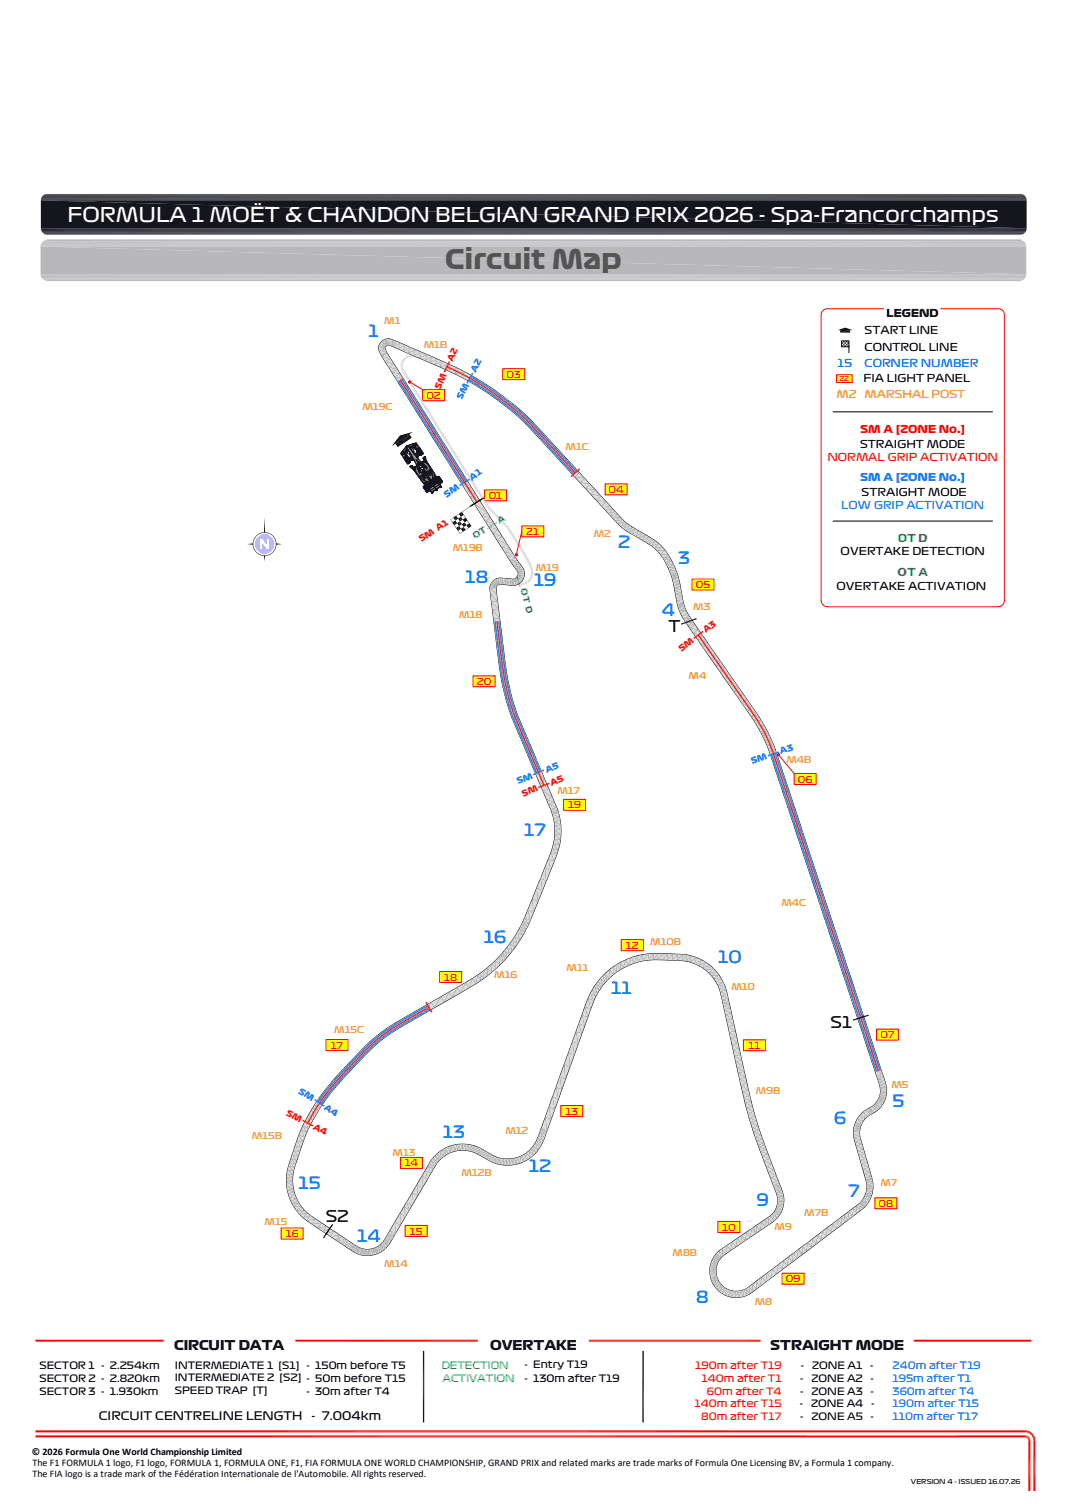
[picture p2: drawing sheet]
<svg xmlns="http://www.w3.org/2000/svg" width="210mm" height="297mm" viewBox="0 0 210 297" stroke-linecap="round" stroke-linejoin="round" font-family="sans-serif">
<defs><g id="words">
<text font-size="5.2" fill="#545454" x="87.6" y="53">Circuit Map</text>
<text font-size="3.9" fill="#fff" x="13.3" y="43.8">FORMULA 1 MOËT &amp; CHANDON BELGIAN GRAND PRIX 2026 - Spa-Francorchamps</text>
<g font-size="3.3" fill="#00f">
<text x="72.5" y="66.4">1</text>
<text x="121.6" y="107.9">2</text>
<text x="133.5" y="111">3</text>
<text x="91.6" y="114.7">18</text>
<text x="105.1" y="115.4">19</text>
<text x="130.2" y="121.3">4</text>
<text x="103.1" y="164.5">17</text>
<text x="95.2" y="185.7">16</text>
<text x="141.3" y="189.6">10</text>
<text x="120.3" y="195.6">11</text>
<text x="164.2" y="221.3">6</text>
<text x="175.6" y="217.9">5</text>
<text x="87.1" y="224">13</text>
<text x="58.7" y="234">15</text>
<text x="104.1" y="230.7">12</text>
<text x="148.9" y="237.4">9</text>
<text x="166.9" y="235.7">7</text>
<text x="70.3" y="244.4">14</text>
<text x="137" y="256.5">8</text>
</g>
<g font-size="3.1">
<text x="131.6" y="124.4">T</text>
<text x="163.4" y="202.4">S1</text>
<text x="64.1" y="240.5">S2</text>
</g>
<g font-size="2.6">
<text x="34.2" y="265.8">CIRCUIT DATA</text>
<text x="96.4" y="265.8">OVERTAKE</text>
<text x="151.6" y="265.8">STRAIGHT MODE</text>
</g>
<g font-size="2.3">
<text x="19.5" y="279.5">CIRCUIT CENTRELINE LENGTH</text>
<text x="61.3" y="279.5">- 7.004km</text>
</g>
<g font-size="2.1">
<text x="170.2" y="65.8">START LINE</text>
<text x="174.5" y="62.4">LEGEND</text>
<text x="170.1" y="69.1">CONTROL LINE</text>
<text x="169.9" y="75.3">FIA LIGHT PANEL</text>
<text x="169.3" y="88.1">STRAIGHT MODE</text>
<text x="169.6" y="97.6">STRAIGHT MODE</text>
<text x="165.4" y="109.3">OVERTAKE DETECTION</text>
<text x="164.6" y="116.1">OVERTAKE ACTIVATION</text>
</g>
<g font-size="2.1" fill="#00f">
<text x="164.8" y="72.3">15</text>
<text x="170.1" y="72.3">CORNER NUMBER</text>
</g>
<g font-size="2.1" fill="#ff7e00">
<text x="164.6" y="78.3">M2</text>
<text x="170.1" y="78.3">MARSHAL POST</text>
</g>
<g font-size="2.1" fill="#f00">
<text x="169.3" y="85.3">SM A [ZONE No.]</text>
<text x="162.8" y="90.8">NORMAL GRIP ACTIVATION</text>
</g>
<g font-size="2.1" fill="#007eff">
<text x="169.3" y="94.7">SM A [ZONE No.]</text>
<text x="165.5" y="100.3">LOW GRIP ACTIVATION</text>
</g>
<g font-size="2.1" fill="#37dd00">
<text x="176.7" y="106.7">OT D</text>
<text x="176.6" y="113.5">OT A</text>
</g>
<g font-size="2">
<text x="7.8" y="269.5">SECTOR 1 - 2.254km</text>
<text x="34.4" y="269.4">INTERMEDIATE 1 [S1]</text>
<text x="60.3" y="269.5">- 150m before T5</text>
<text x="103.2" y="269.2">- Entry T19</text>
<text x="157.6" y="269.5">-</text>
<text x="159.8" y="269.5">ZONE A1</text>
<text x="171.2" y="269.5">-</text>
<text x="7.8" y="274.5">SECTOR 3 - 1.930km</text>
<text x="7.8" y="272">SECTOR 2 - 2.820km</text>
<text x="34.4" y="274.4">SPEED TRAP [T]</text>
<text x="34.4" y="271.9">INTERMEDIATE 2 [S2] - 50m before T15</text>
<text x="60.3" y="274.5">- 30m after T4</text>
<text x="103.3" y="272">- 130m after T19</text>
<text x="157.5" y="272">-</text>
<text x="157.5" y="274.5">-</text>
<text x="159.7" y="272">ZONE A2</text>
<text x="159.7" y="274.5">ZONE A3</text>
<text x="171.3" y="274.5">-</text>
<text x="171.3" y="272">-</text>
<text x="157.4" y="277">-</text>
<text x="157.5" y="279.5">-</text>
<text x="159.6" y="277">ZONE A4</text>
<text x="159.7" y="279.5">ZONE A5</text>
<text x="171.3" y="279.5">-</text>
<text x="171.4" y="277">-</text>
<text x="6.2" y="286.3">© 2026 Formula One World Championship Limited</text>
<text x="6.4" y="288.5">The F1 FORMULA 1 logo, F1 logo, FORMULA 1, FORMULA ONE, F1, FIA FORMULA ONE WORLD CHAMPIONSHIP, GRAND PRIX and related marks are trade marks of Formula One Licensing BV, a Formula 1 company.</text>
<text x="6.4" y="290.7">The FIA logo is a trade mark of the Fédération Internationale de l'Automobile. All rights reserved.</text>
</g>
<g font-size="2" fill="#37dd00">
<text x="86.9" y="269.5">DETECTION</text>
<text x="87.1" y="272">ACTIVATION</text>
</g>
<g font-size="2" fill="#f00">
<text x="136.8" y="269.5">190m after T19</text>
<text x="138.1" y="272">140m after T1</text>
<text x="139.1" y="274.5">60m after T4</text>
<text x="136.7" y="277">140m after T15</text>
<text x="138" y="279.5">80m after T17</text>
</g>
<g font-size="2" fill="#007eff">
<text x="175.6" y="269.5">240m after T19</text>
<text x="175.7" y="272">195m after T1</text>
<text x="175.7" y="274.5">360m after T4</text>
<text x="175.7" y="277">190m after T15</text>
<text x="175.7" y="279.5">110m after T17</text>
</g>
<g font-size="1.9" fill="#f00">
<text x="99.7" y="74.4">03</text>
<text x="83.9" y="78.5">02</text>
<text x="96.2" y="98.2">01</text>
<text x="119.7" y="97">04</text>
<text x="103.6" y="105.3">21</text>
<text x="136.9" y="115.8">05</text>
<text x="93.9" y="134.8">20</text>
<text x="157" y="154.1">06</text>
<text x="111.8" y="159.1">19</text>
<text x="123.2" y="186.8">12</text>
<text x="87.4" y="193">18</text>
<text x="65.1" y="206.4">17</text>
<text x="147.3" y="206.5">11</text>
<text x="173.2" y="204.4">07</text>
<text x="111.3" y="219.4">13</text>
<text x="79.7" y="229.6">14</text>
<text x="172.9" y="237.6">08</text>
<text x="56.2" y="243.5">16</text>
<text x="80.7" y="243">15</text>
<text x="142.1" y="242.2">10</text>
<text x="154.7" y="252.4">09</text>
</g>
<g font-size="1.8" fill="#ff7e00">
<text x="75.6" y="63.8">M1</text>
<text x="83.4" y="68.6">M1B</text>
<text x="71.3" y="80.7">M19C</text>
<text x="111.3" y="88.7">M1C</text>
<text x="116.8" y="105.7">M2</text>
<text x="89.1" y="108.5">M19B</text>
<text x="105.5" y="112.5">M19</text>
<text x="90.4" y="121.7">M18</text>
<text x="136.4" y="120">M3</text>
<text x="135.5" y="133.7">M4</text>
<text x="154.8" y="150.2">M4B</text>
<text x="109.7" y="156.4">M17</text>
<text x="153.8" y="178.3">M4C</text>
<text x="128" y="186">M10B</text>
<text x="111.5" y="191.2">M11</text>
<text x="97.3" y="192.6">M16</text>
<text x="143.9" y="194.8">M10</text>
<text x="65.8" y="203.4">M15C</text>
<text x="148.8" y="215.3">M9B</text>
<text x="175.5" y="214.2">M5</text>
<text x="49.6" y="224.3">M15B</text>
<text x="77.3" y="227.5">M13</text>
<text x="99.5" y="223.2">M12</text>
<text x="90.8" y="231.5">M12B</text>
<text x="173.3" y="233.5">M7</text>
<text x="158.3" y="239.4">M7B</text>
<text x="52" y="241.2">M15</text>
<text x="152.4" y="242.2">M9</text>
<text x="75.6" y="249.4">M14</text>
<text x="132.4" y="247.3">M8B</text>
<text x="148.5" y="256.9">M8</text>
</g>
<g font-size="1.7" fill="#f00">
<text x="89.1" y="71.2" transform="rotate(-66 89.1 71.2)">A2</text>
<text x="86.6" y="76.7" transform="rotate(-66 86.6 76.7)">SM</text>
<text x="82.9" y="106.7" transform="rotate(-34 82.9 106.7)">SM A1</text>
<text x="138.9" y="124.7" transform="rotate(-37 138.9 124.7)">A3</text>
<text x="134.1" y="128.2" transform="rotate(-37 134.1 128.2)">SM</text>
<text x="108.6" y="154.6" transform="rotate(-21 108.6 154.6)">A5</text>
<text x="103" y="156.8" transform="rotate(-21 103 156.8)">SM</text>
<text x="56.2" y="219.4" transform="rotate(27 56.2 219.4)">SM</text>
<text x="61.5" y="222.2" transform="rotate(27 61.5 222.2)">A4</text>
</g>
<g font-size="1.7" fill="#007eff">
<text x="93.6" y="73.4" transform="rotate(-63 93.6 73.4)">A2</text>
<text x="90.9" y="78.7" transform="rotate(-63 90.9 78.7)">SM</text>
<text x="92.9" y="94.6" transform="rotate(-34 92.9 94.6)">A1</text>
<text x="87.9" y="98" transform="rotate(-34 87.9 98)">SM</text>
<text x="153.7" y="148.5" transform="rotate(-19 153.7 148.5)">A3</text>
<text x="102" y="154.3" transform="rotate(-21 102 154.3)">SM</text>
<text x="107.6" y="152.1" transform="rotate(-21 107.6 152.1)">A5</text>
<text x="148" y="150.4" transform="rotate(-19 148 150.4)">SM</text>
<text x="58.6" y="215.1" transform="rotate(33 58.6 215.1)">SM</text>
<text x="63.7" y="218.3" transform="rotate(33 63.7 218.3)">A4</text>
</g>
<g font-size="1.7" fill="#37dd00">
<text x="93.5" y="106.2" transform="rotate(-32 93.5 106.2)">OT</text>
<text x="98.3" y="103.2" transform="rotate(-32 98.3 103.2)">A</text>
<text x="102.4" y="116" transform="rotate(75 102.4 116)">OT D</text>
</g>
<text font-size="1.3" fill="#f00" x="165.2" y="75">22</text>
<text font-size="1.3" x="179.3" y="292.1">VERSION 4 - ISSUED 16.07.26</text>
</g></defs>
<g fill="#000">
<path d="M77.8 87.3l2.8-1.8-2.3 2.5zM80.6 85.5l.4 .7-2.7 1.8zM78.7 85.7l2.5-.7-4.1 2.8zM49.7 107.1h.1v.4zM49.8 106.7h.1l-.2 .4zM49.8 107.5h.1v.4zM48.6 107.1l1.2-.1v.2zM49.8 107.1l.1 .4h-.1zM49.9 106.3h.1l-.2 .4zM49.9 106.7l-.1 .4h-.1zM49.9 107.5l.1 .4h-.1zM49.9 107.9h.1v.4z"/>
<path d="M50 106.3l-.2 .4zM50 107.9l.1 .3-.1 .1zM50 105.9l.1 .1-.2 .3zM50 108.3l.1-.1 .2 .4zM50.1 106l-.1 .3h-.1zM50.1 108.2l.3 .3-.1 .1zM50.2 107.4v.1zM50.2 106.7v.1zM50.2 107.4l.1 .1zM50.2 107.5l.2 .3zM50.3 105.6l.1 .1-.4 .2zM50.3 108.6l.1-.1 .2 .4z"/>
<path d="M50.3 106.7l-.1 .1zM50.3 107.5l.1 .3zM50 105.9l.4-.2-.3 .3zM50.4 108.5l.2 .4zM50.4 106.4l-.2 .3zM50.4 107.8l.1 .3zM50.5 106.1l-.1 .3zM50.5 108.1l.1 .1zM50.6 105.3v.1l-.3 .2zM50.6 108.8l.3 .3-.3-.2zM50.6 105.9l-.1 .2zM50.3 105.6l.3-.2z"/>
<path d="M50.6 108.8l.3 .2v.1zM50.5 106.1l.1-.1zM50.6 105.3l.3-.2zM50.9 109l.4 .3-.4-.2zM50.6 105.3l.3-.1-.3 .2zM50.9 109l.4 .2v.1zM51 108.6l.4 .2zM51.1 108.6l.3 .2zM50.9 105.1l.4-.2v.1zM51.3 109.2l.4 .2-.4-.1zM50.9 105.1l.4-.1zM51.3 109.2l.4 .1v.1z"/>
<path d="M51 105.5l.4-.1zM51.4 108.8l.3 .1zM51.3 104.9l.4-.1v.1zM51.7 109.3l.4 .2-.4-.1zM51.3 104.9h.4l-.4 .1zM51.7 109.3h.4v.2zM51.4 105.4l.3-.1zM51.7 108.9l.4 .1zM51.7 104.8h.4v.1zM51.7 104.8l.4 .1h-.4zM52.1 109.3l.4 .1-.4 .1zM52.1 109.3h.4v.1z"/>
<path d="M51.7 105.3l.4-.1zM51.7 105.3h.4zM52.1 108.9h.3zM52 109.4h.2l-.1 1.1zM52.4 108.9l.4-.1zM52.1 105.2l.3 .1zM52.5 109.3l.3-.1 .1 .1zM52.1 104.8l.4 .1h-.4zM52.5 109.3h.4l-.4 .1zM52.1 104.8h.4v.1zM52.8 108.8l.3-.2zM52.4 105.3l.4 .1z"/>
<path d="M52.8 109.2l.4-.2v.1zM52.5 104.8l.3 .2-.3-.1zM52.8 109.2l.4-.1-.3 .2zM52.5 104.8l.4 .1-.1 .1zM52.8 105.4l.3 .2zM52.8 105.4l.3 .1zM53.2 109l.3-.2 .1 .1zM52.9 104.9l.3 .3-.4-.2zM53.2 109l.4-.1-.4 .2zM52.9 104.9l.3 .3zM53.8 108.5l.1 .1-.4 .2zM53.2 105.1l.3 .3z"/>
<path d="M53.6 108.1l-.1 .1zM53.5 108.2l.1-.1zM53.5 108.8l.4-.2-.3 .3zM53.2 105.1l.4 .2-.1 .1zM53.8 107.8l-.2 .3zM53.5 105.9l.1 .2zM53.9 107.5l-.1 .3zM53.6 106.1l.2 .3zM54 108.2l.1 .1-.3 .2zM53.6 105.3l.2 .4zM53.8 108.5l.3-.2-.2 .3zM53.6 105.3l.3 .3-.1 .1z"/>
<path d="M53.9 107.3v.2zM53.8 106.4l.1 .3zM53.9 106.7v.1zM54.2 107.9h.1l-.3 .3zM53.8 105.7l.1-.1 .1 .4zM54.3 107.9l-.2 .4-.1-.1zM53.9 105.6l.2 .3-.1 .1zM54.3 107.5h.1l-.2 .4zM54 106l.1-.1 .1 .4zM54.4 107.5l-.1 .4h-.1zM54.3 107.1h.1l-.1 .4zM54.2 106.3h.1v.4z"/>
<path d="M54.1 105.9l.2 .4h-.1zM54.3 106.7h.1l-.1 .4zM54.4 107.1v.4h-.1zM54.3 106.3l.1 .4h-.1zM54.4 107l1.1 .1-1.1 .1zM54.4 106.7v.4h-.1z"/>
</g>
<path d="M52.1 101.8v3" fill="none" stroke="#000" stroke-width=".21"/>
<path d="M51 105.9h.7l.8 1.1v-1.1h.6v2.3h-.6l-.8-1v1h-.7z" fill="none" stroke="#9f7eff" stroke-width=".2"/>
<g fill="#9f7eff">
<path d="M52 105.2h.2z"/>
<path d="M51.9 105.2h.3z"/>
<path d="M51.9 105.3h.4z"/>
<path d="M51.9 105.2l.4 .1z"/>
<path d="M51.8 105.3h.5z"/>
<path d="M51.8 105.3h.6z"/>
<path d="M51.7 105.3h.7z"/>
<path d="M51.7 105.3h.8z"/>
<path d="M51.6 105.3h.9z"/>
<path d="M51.6 105.3h1z"/>
<path d="M51.5 105.3h1.1z"/>
<path d="M51.5 105.3h1.2z"/>
<path d="M51.4 105.3h1.3z"/>
<path d="M51.4 105.4h1.3z"/>
<path d="M51.4 105.3l1.3 .1z"/>
<path d="M51.4 105.4h1.4z"/>
<path d="M51.3 105.4h1.5z"/>
<path d="M51.2 105.4h1.7z"/>
<path d="M51.3 105.4h1.6z"/>
<path d="M51.2 105.5h1.7z"/>
<path d="M51.2 105.4l1.7 .1z"/>
<path d="M51.2 105.5h1.8z"/>
<path d="M51.1 105.5h1.9z"/>
<path d="M51.1 105.5h2z"/>
</g>
<path d="M50.6 105.9h2.9M50.7 105.9h2.8M50.7 105.8h2.7M50.8 105.7h2.5M50.9 105.6h2.3M51 105.5h2.1" fill="none" stroke="#9f7eff" stroke-width=".2"/>
<g fill="#9f7eff">
<path d="M53.1 105.9l.4 .1z"/>
<path d="M50.6 105.9l.4 .1z"/>
<path d="M53.1 106h.5z"/>
<path d="M50.6 106h.4z"/>
<path d="M53.1 106l.5 .1z"/>
<path d="M50.5 106l.5 .1z"/>
<path d="M53.1 106.1h.6z"/>
<path d="M50.5 106.1h.5z"/>
<path d="M53.1 106.1l.6 .1z"/>
<path d="M50.5 106.1l.5 .1z"/>
<path d="M53.1 106.2h.6z"/>
<path d="M50.5 106.2h.5z"/>
<path d="M53.1 106.2l.6 .1z"/>
<path d="M50.4 106.2l.6 .1z"/>
<path d="M53.1 106.3h.6z"/>
<path d="M50.4 106.3h.6z"/>
<path d="M53.1 106.3h.7z"/>
<path d="M53.1 106.3l.7 .1z"/>
<path d="M50.4 106.3l.6 .1z"/>
<path d="M53.1 106.4h.7z"/>
<path d="M50.4 106.4h.6z"/>
<path d="M53.1 106.4l.7 .1z"/>
<path d="M50.3 106.4l.7 .1z"/>
<path d="M53.1 106.5h.7z"/>
<path d="M50.3 106.5h.7z"/>
<path d="M53.1 106.5l.7 .1z"/>
<path d="M50.3 106.5l.7 .1z"/>
<path d="M53.1 106.6h.8z"/>
<path d="M50.3 106.6h.7z"/>
<path d="M53.1 106.6l.8 .1z"/>
<path d="M50.3 106.6l.7 .1z"/>
<path d="M53.1 106.7h.8z"/>
<path d="M50.3 106.7h.7z"/>
<path d="M53.1 106.7l.8 .1z"/>
<path d="M50.2 106.7l.8 .1z"/>
<path d="M53.1 106.8h.8z"/>
<path d="M50.2 106.8h.8z"/>
<path d="M53.1 106.8l.8 .1z"/>
<path d="M50.2 106.8l.8 .1z"/>
<path d="M53.1 106.9h.8z"/>
<path d="M50.2 106.9h.8z"/>
<path d="M53.1 106.9l.8 .1z"/>
<path d="M51.7 105.9l.8 1.1z"/>
<path d="M51.7 105.9h.8v1.1z"/>
<path d="M50.2 106.9l.8 .1z"/>
<path d="M53.1 107h.8z"/>
<path d="M50.2 107h.8z"/>
<path d="M53.1 107l.8 .1z"/>
<path d="M50.2 107l.8 .1z"/>
<path d="M53.1 107.1h.8z"/>
<path d="M50.2 107.1h.8z"/>
<path d="M53.1 107.1l.8 .1z"/>
<path d="M50.2 107.1l.8 .1z"/>
<path d="M53.1 107.2h.8z"/>
<path d="M50.2 107.2h.8z"/>
<path d="M53.1 107.2l.8 .1z"/>
<path d="M50.2 107.2l.8 .1z"/>
<path d="M53.1 107.3h.8z"/>
<path d="M50.2 107.3h.8z"/>
<path d="M53.1 107.3l.8 .1z"/>
<path d="M50.2 107.3l.8 .1z"/>
<path d="M53.1 107.4h.8z"/>
<path d="M50.2 107.4h.8z"/>
<path d="M53.1 107.4l.8 .1z"/>
<path d="M50.2 107.4l.8 .1z"/>
<path d="M53.1 107.5h.8z"/>
<path d="M50.2 107.5h.8z"/>
<path d="M53.1 107.5l.8 .1z"/>
<path d="M50.3 107.5l.7 .1z"/>
<path d="M53.1 107.6h.7z"/>
<path d="M53.1 107.6h.8z"/>
<path d="M50.3 107.6h.7z"/>
<path d="M53.1 107.6l.7 .1z"/>
<path d="M50.3 107.6l.7 .1z"/>
<path d="M53.1 107.7h.7z"/>
<path d="M50.3 107.7h.7z"/>
<path d="M53.1 107.7l.7 .1z"/>
<path d="M50.3 107.7l.7 .1z"/>
<path d="M53.1 107.8h.7z"/>
<path d="M50.3 107.8h.7z"/>
<path d="M50.4 107.8h.6z"/>
<path d="M53.1 107.8l.6 .1z"/>
<path d="M50.4 107.8l.6 .1z"/>
<path d="M53.1 107.9h.6z"/>
<path d="M50.4 107.9h.6z"/>
<path d="M53.1 107.9l.6 .1z"/>
<path d="M50.4 107.9l.6 .1z"/>
<path d="M53.1 108h.6z"/>
<path d="M50.4 108h.6z"/>
<path d="M53.1 108l.6 .1z"/>
<path d="M50.5 108l.5 .1z"/>
<path d="M53.1 108.1h.5z"/>
<path d="M53.1 108.1h.6z"/>
<path d="M50.5 108.1h.5z"/>
<path d="M53.1 108.1l.5 .1z"/>
<path d="M50.5 108.1l.5 .1z"/>
<path d="M53.1 108.2h.5z"/>
<path d="M50.5 108.2h.5z"/>
<path d="M53.1 108.2h.4z"/>
<path d="M50.6 108.2h.4z"/>
<path d="M51.7 107.2l.8 1h-.8z"/>
<path d="M51.7 107.2l.8 1z"/>
</g>
<path d="M50.6 108.3h2.9M50.7 108.3h2.8M50.7 108.4h2.7M50.8 108.4h2.6M50.8 108.5h2.5M50.9 108.5h2.4M50.9 108.6h2.3M51 108.6h2.1M51 108.7h2.1" fill="none" stroke="#9f7eff" stroke-width=".2"/>
<g fill="#9f7eff">
<path d="M51.1 108.7h1.9z"/>
<path d="M51.1 108.7h2z"/>
<path d="M51.2 108.7h1.7z"/>
<path d="M51.2 108.7h1.8z"/>
<path d="M51.2 108.7l1.7 .1z"/>
<path d="M51.2 108.8h1.6z"/>
<path d="M51.2 108.8h1.7z"/>
<path d="M51.3 108.8h1.5z"/>
<path d="M51.4 108.8h1.3z"/>
<path d="M51.4 108.8h1.4z"/>
<path d="M51.4 108.8l1.3 .1z"/>
<path d="M51.5 108.9h1.1z"/>
<path d="M51.5 108.9h1.2z"/>
<path d="M51.6 108.9h.9z"/>
<path d="M51.6 108.9h1z"/>
<path d="M51.7 108.9h.7z"/>
<path d="M51.7 108.9h.8z"/>
<path d="M51.8 108.9h.5z"/>
<path d="M51.8 108.9h.6z"/>
<path d="M51.9 108.9h.3z"/>
<path d="M51.9 108.9h.4z"/>
<path d="M52 108.9h.1z"/>
<path d="M52 108.9h.2z"/>
</g>
<g fill="#000">
<path d="M88.6 102.3l2.3-1.5zM89 102.8l.6-.4-.2 1zM89.2 101.9l.6-.4-.2 .9zM89.6 102.4l.4 .6-.6 .4zM89.8 101.5l.3 .6-.5 .3zM89.8 103.9l.5-.4-.2 1zM90 103l.5-.4-.2 .9zM90.1 102.1l.6-.4-.2 .9zM90.3 101.2l.6-.4-.2 .9zM90.3 103.5l.4 .6-.6 .4zM90.5 102.6l.4 .6-.6 .3zM88.6 102.3l1.9 2.8z"/>
<path d="M88.7 102.3l1.8 2.8zM90.7 101.7l.4 .6-.6 .3zM90.7 104.1l.5-.4-.1 .9zM90.8 100.8l2.3-1.4zM90.9 100.8l.3 .5-.5 .4zM90.9 100.8l1.8 2.7zM90.9 103.2l.5-.4-.2 .9zM90.9 100.8l1.9 2.8zM91.1 102.3l.5-.4-.2 .9zM91.2 103.7l.4 .6-.5 .3zM91.4 102.8l.4 .6-.6 .3zM91.6 101.9l.4 .5-.6 .4z"/>
<path d="M91.8 103.4l.6-.4-.2 .9zM92.4 103l.3 .5-.5 .4zM90.5 105l2.3-1.4z"/>
</g>
<g fill="#ff0">
<path d="M83.2 76.7l4.3 2.2h-4.3z"/>
<path d="M83.2 76.7h4.3v2.2z"/>
</g>
<path d="M83.2 76.7h4.3v2.2h-4.3z" fill="none" stroke="#f00" stroke-width=".2"/>
<g fill="#ff0">
<path d="M98.9 72.6l4.4 2.1h-4.4z"/>
<path d="M98.9 72.6h4.4v2.1z"/>
</g>
<path d="M98.9 72.6h4.4v2.1h-4.4z" fill="none" stroke="#f00" stroke-width=".2"/>
<g fill="#ff0">
<path d="M119.1 95.2l4.3 2.2h-4.3z"/>
<path d="M119.1 95.2h4.3v2.2z"/>
</g>
<path d="M119.1 95.2h4.3v2.2h-4.3z" fill="none" stroke="#f00" stroke-width=".2"/>
<g fill="#ff0">
<path d="M136.2 114l4.3 2.1h-4.3z"/>
<path d="M136.2 114h4.3v2.1z"/>
</g>
<path d="M136.2 114h4.3v2.1h-4.3z" fill="none" stroke="#f00" stroke-width=".2"/>
<g fill="#ff0">
<path d="M156.3 152.3l4.3 2.1h-4.3z"/>
<path d="M156.3 152.3h4.3v2.1z"/>
</g>
<path d="M156.3 152.3h4.3v2.1h-4.3z" fill="none" stroke="#f00" stroke-width=".2"/>
<g fill="#ff0">
<path d="M172.5 202.6l4.3 2.1h-4.3z"/>
<path d="M172.5 202.6h4.3v2.1z"/>
</g>
<path d="M172.5 202.6h4.3v2.1h-4.3z" fill="none" stroke="#f00" stroke-width=".2"/>
<g fill="#ff0">
<path d="M172.2 235.8l4.3 2.1h-4.3z"/>
<path d="M172.2 235.8h4.3v2.1z"/>
</g>
<path d="M172.2 235.8h4.3v2.1h-4.3z" fill="none" stroke="#f00" stroke-width=".2"/>
<g fill="#ff0">
<path d="M153.9 250.6l4.3 2.2h-4.3z"/>
<path d="M153.9 250.6h4.3v2.2z"/>
</g>
<path d="M153.9 250.6h4.3v2.2h-4.3z" fill="none" stroke="#f00" stroke-width=".2"/>
<g fill="#ff0">
<path d="M141.3 240.4l4.3 2.2h-4.3z"/>
<path d="M141.3 240.4h4.3v2.2z"/>
</g>
<path d="M141.3 240.4h4.3v2.2h-4.3z" fill="none" stroke="#f00" stroke-width=".2"/>
<g fill="#ff0">
<path d="M146.3 204.7l4.3 2.1h-4.3z"/>
<path d="M146.3 204.7h4.3v2.1z"/>
</g>
<path d="M146.3 204.7h4.3v2.1h-4.3z" fill="none" stroke="#f00" stroke-width=".2"/>
<g fill="#ff0">
<path d="M122.3 185l4.3 2.1h-4.3z"/>
<path d="M122.3 185h4.3v2.1z"/>
</g>
<path d="M122.3 185h4.3v2.1h-4.3z" fill="none" stroke="#f00" stroke-width=".2"/>
<g fill="#ff0">
<path d="M110.4 217.6l4.3 2.2h-4.3z"/>
<path d="M110.4 217.6h4.3v2.2z"/>
</g>
<path d="M110.4 217.6h4.3v2.2h-4.3z" fill="none" stroke="#f00" stroke-width=".2"/>
<g fill="#ff0">
<path d="M79.7 241.2l4.4 2.2h-4.4z"/>
<path d="M79.7 241.2h4.4v2.2z"/>
</g>
<path d="M79.7 241.2h4.4v2.2h-4.4z" fill="none" stroke="#f00" stroke-width=".2"/>
<g fill="#ff0">
<path d="M55.3 241.7l4.3 2.2h-4.3z"/>
<path d="M55.3 241.7h4.3v2.2z"/>
</g>
<path d="M55.3 241.7h4.3v2.2h-4.3z" fill="none" stroke="#f00" stroke-width=".2"/>
<g fill="#ff0">
<path d="M64.2 204.6l4.3 2.2h-4.3z"/>
<path d="M64.2 204.6h4.3v2.2z"/>
</g>
<path d="M64.2 204.6h4.3v2.2h-4.3z" fill="none" stroke="#f00" stroke-width=".2"/>
<g fill="#ff0">
<path d="M86.5 191.2l4.3 2.2h-4.3z"/>
<path d="M86.5 191.2h4.3v2.2z"/>
</g>
<path d="M86.5 191.2h4.3v2.2h-4.3z" fill="none" stroke="#f00" stroke-width=".2"/>
<g fill="#ff0">
<path d="M110.9 157.4l4.3 2.1h-4.3z"/>
<path d="M110.9 157.4h4.3v2.1z"/>
</g>
<path d="M110.9 157.4h4.3v2.1h-4.3z" fill="none" stroke="#f00" stroke-width=".2"/>
<g fill="#ff0">
<path d="M93.1 133l4.3 2.2h-4.3z"/>
<path d="M93.1 133h4.3v2.2z"/>
</g>
<path d="M93.1 133h4.3v2.2h-4.3z" fill="none" stroke="#f00" stroke-width=".2"/>
<g fill="#ff0">
<path d="M95.4 96.4l4.3 2.2h-4.3z"/>
<path d="M95.4 96.4h4.3v2.2z"/>
</g>
<path d="M95.4 96.4h4.3v2.2h-4.3z" fill="none" stroke="#f00" stroke-width=".2"/>
<g fill="#ff0">
<path d="M78.8 227.8l4.3 2.2h-4.3z"/>
<path d="M78.8 227.8h4.3v2.2z"/>
</g>
<path d="M78.8 227.8h4.3v2.2h-4.3z" fill="none" stroke="#f00" stroke-width=".2"/>
<g fill="#ff0">
<path d="M102.7 103.5l4.3 2.2h-4.3z"/>
<path d="M102.7 103.5h4.3v2.2z"/>
</g>
<path d="M102.7 103.5h4.3v2.2h-4.3z" fill="none" stroke="#f00" stroke-width=".2"/>
<g fill="#dbdbdb">
<path d="M97.3 120h.4z"/>
<path d="M97.1 118.5l.6 1.4-.4 .1z"/>
<path d="M97.1 118.5l.4-.1 .2 1.5z"/>
<path d="M96.9 117l.6 1.4-.4 .1z"/>
<path d="M96.9 117l.5-.1 .1 1.5z"/>
<path d="M96.8 115.8l.6 1.1-.5 .1z"/>
<path d="M96.8 115.8h.4l.2 1.1z"/>
<path d="M96.8 115.6l.4 .2h-.4z"/>
<path d="M96.8 115.6l.4 .2z"/>
<path d="M96.9 115.3l.3 .4-.4-.1z"/>
<path d="M96.9 115.3l.4 .2-.1 .2z"/>
<path d="M96.9 115.1l.4 .4-.4-.2z"/>
<path d="M96.9 115.1l.4 .2v.2z"/>
<path d="M97 114.9l.3 .4-.4-.2z"/>
<path d="M97 114.9l.5 .2-.2 .2z"/>
</g>
<path d="M97.3 115h.1" fill="none" stroke="#dbdbdb" stroke-width=".2"/>
<g fill="#dbdbdb">
<path d="M97.2 114.7l.2 .5-.3-.3z"/>
<path d="M97.2 114.7l.3 .3-.1 .2z"/>
<path d="M97.3 114.6l.2 .4-.3-.3z"/>
<path d="M97.3 114.6l.3 .3-.1 .1z"/>
<path d="M97.3 114.6l.2-.2 .1 .5z"/>
<path d="M97.5 114.4l.3 .4-.2 .1z"/>
<path d="M97.5 114.4l.3-.1v.5z"/>
<path d="M97.8 114.3l.2 .4-.2 .1z"/>
<path d="M97.8 114.3l.4-.1-.2 .5z"/>
<path d="M98.2 114.2v.4l-.2 .1z"/>
<path d="M98.2 114.2h.4l-.4 .4z"/>
<path d="M98.6 114.2v.4h-.4z"/>
<path d="M98.6 114.2h.4l-.4 .4z"/>
<path d="M99 114.2l-.1 .5-.3-.1z"/>
<path d="M99 114.2l3.3 .6-3.4-.1z"/>
<path d="M98.9 114.7l3.4 .1-.1 .5z"/>
<path d="M102.3 114.8h.2l-.3 .5z"/>
<path d="M102.5 114.8v.5h-.3z"/>
<path d="M102.5 114.8l.3-.1-.3 .6z"/>
<path d="M102.8 114.7l.1 .5-.4 .1z"/>
<path d="M102.8 114.7h.2l-.1 .5z"/>
<path d="M103 114.7l.1 .4-.2 .1z"/>
</g>
<path d="M103.1 114.9h.1" fill="none" stroke="#dbdbdb" stroke-width=".2"/>
<g fill="#dbdbdb">
<path d="M103 114.7l.3-.1-.2 .5z"/>
<path d="M103.3 114.6l.1 .4-.3 .1z"/>
<path d="M103.3 114.6l.2-.1-.1 .5z"/>
<path d="M103.5 114.5l.3 .4-.4 .1z"/>
<path d="M103.5 114.5l.2-.1 .1 .5z"/>
<path d="M103.7 114.4l.3 .4-.2 .1z"/>
<path d="M103.8 114.3l.2 .5-.3-.4z"/>
<path d="M103.8 114.3l.4 .3-.2 .2z"/>
<path d="M104 114.1l.2 .5-.4-.3z"/>
<path d="M104 114.1l.4 .3-.2 .2z"/>
<path d="M104.2 113.9l.2 .5-.4-.3z"/>
<path d="M104.2 113.9l.4 .2-.2 .3z"/>
<path d="M104.3 113.6l.3 .5-.4-.2z"/>
<path d="M104.3 113.6l.4 .2-.1 .3z"/>
<path d="M104.4 113.3l.3 .5-.4-.2z"/>
<path d="M104.4 113.3l.5 .1-.2 .4z"/>
<path d="M104.5 113l.4 .4-.5-.1z"/>
<path d="M104.5 113l.4 .1v.3z"/>
<path d="M104.5 112.8l.4 .3-.4-.1z"/>
<path d="M104.5 112.8h.5l-.1 .3z"/>
<path d="M104.5 112.5l.5 .3h-.5z"/>
<path d="M104.5 112.5l.5-.1v.4z"/>
<path d="M104.5 112.2l.5 .2-.5 .1z"/>
<path d="M104.5 112.2l.4-.1 .1 .3z"/>
<path d="M104.4 111.9l.5 .2-.4 .1z"/>
<path d="M104.4 111.9l.4-.1 .1 .3z"/>
<path d="M104.2 111.5l.6 .3-.4 .1z"/>
<path d="M104.2 111.5l.4-.2 .2 .5z"/>
<path d="M104.1 111.2l.5 .1-.4 .2z"/>
<path d="M104.1 111.2l.4-.2 .1 .3z"/>
<path d="M103.9 110.8l.6 .2-.4 .2z"/>
<path d="M103.9 110.8l.4-.2 .2 .4z"/>
<path d="M103.6 110.2l.7 .4-.4 .2z"/>
<path d="M103.6 110.2l.4-.2 .3 .6z"/>
<path d="M103.1 109.3l.9 .7-.4 .2z"/>
<path d="M103.1 109.3l.4-.2 .5 .9z"/>
<path d="M102.5 108.4l1 .7-.4 .2z"/>
<path d="M102.5 108.4l.4-.3 .6 1z"/>
<path d="M102.1 107.6l.8 .5-.4 .3z"/>
<path d="M102.1 107.6l.3-.2 .5 .7z"/>
<path d="M101.6 106.9l.8 .5-.3 .2z"/>
<path d="M101.6 106.9l.4-.2 .4 .7z"/>
<path d="M101.1 106.1l.9 .6-.4 .2z"/>
<path d="M101.1 106.1l.4-.2 .5 .8z"/>
<path d="M100.6 105.3l.9 .6-.4 .2z"/>
<path d="M100.6 105.3l.4-.2 .5 .8z"/>
<path d="M100.2 104.6l.8 .5-.4 .2z"/>
<path d="M100.2 104.6l.4-.2 .4 .7z"/>
<path d="M99.9 104.3l.7 .1-.4 .2z"/>
<path d="M99.9 104.3l.4-.3 .3 .4z"/>
<path d="M99.9 104.2l.4-.2z"/>
<path d="M99.9 104.2l.3-.3 .1 .1z"/>
<path d="M99.6 103.8l.6 .1-.3 .3z"/>
<path d="M99.6 103.8l.3-.3 .3 .4z"/>
<path d="M99.4 103.5h.5l-.3 .3z"/>
<path d="M99.4 103.5l.3-.3 .2 .3z"/>
<path d="M99.1 103.3l.6-.1-.3 .3z"/>
<path d="M99.1 103.3l.3-.3 .3 .2z"/>
<path d="M98.9 103h.5l-.3 .3z"/>
<path d="M99.2 102.7l.2 .3h-.5z"/>
<path d="M98.6 102.8l.6-.1-.3 .3z"/>
<path d="M99 102.4l.2 .3-.6 .1z"/>
<path d="M98.3 102.5l.7-.1-.4 .4z"/>
<path d="M98.3 102.5l.4-.3 .3 .2z"/>
<path d="M98.1 102.3l.6-.1-.4 .3z"/>
<path d="M98.5 102l.2 .2-.6 .1z"/>
<path d="M97.9 102h.6l-.4 .3z"/>
<path d="M97.9 102l.3-.3 .3 .3z"/>
<path d="M97.6 101.8l.6-.1-.3 .3z"/>
<path d="M98 101.4l.2 .3-.6 .1z"/>
<path d="M97.4 101.5l.6-.1-.4 .4z"/>
<path d="M97.7 101.2l.3 .2-.6 .1z"/>
<path d="M97.3 101.4l.4-.2-.3 .3z"/>
<path d="M97.3 101.4l.3-.3 .1 .1z"/>
<path d="M97 101.2l.6-.1-.3 .3z"/>
<path d="M97.3 100.8l.3 .3-.6 .1z"/>
<path d="M96.7 100.9l.6-.1-.3 .4z"/>
<path d="M96.7 100.9l.3-.4 .3 .3z"/>
<path d="M96.5 100.7l.5-.2-.3 .4z"/>
<path d="M96.5 100.7l.4-.3 .1 .1z"/>
<path d="M96.4 100.5l.5-.1-.4 .3z"/>
<path d="M96.4 100.5l.3-.3 .2 .2z"/>
<path d="M96.2 100.3l.5-.1-.3 .3z"/>
<path d="M96.2 100.3l.3-.3 .2 .2z"/>
<path d="M96 100.1l.5-.1-.3 .3z"/>
<path d="M96 100.1l.4-.3 .1 .2z"/>
<path d="M95.9 99.9l.5-.1-.4 .3z"/>
<path d="M95.9 99.9l.3-.3 .2 .2z"/>
<path d="M95.7 99.7l.5-.1-.3 .3z"/>
<path d="M95.7 99.7l.4-.3 .1 .2z"/>
<path d="M95.6 99.5l.5-.1-.4 .3z"/>
<path d="M95.6 99.5l.4-.3 .1 .2z"/>
<path d="M95.4 99.2h.6l-.4 .3z"/>
<path d="M95.4 99.2l.4-.2 .2 .2z"/>
<path d="M95.2 98.9l.6 .1-.4 .2z"/>
<path d="M95.2 98.9l.4-.2 .2 .3z"/>
<path d="M95.1 98.7h.5l-.4 .2z"/>
<path d="M95.1 98.7l.4-.3 .1 .3z"/>
<path d="M95 98.5l.5-.1-.4 .3z"/>
<path d="M95 98.5l.3-.3 .2 .2z"/>
<path d="M94.8 98.3l.5-.1-.3 .3z"/>
<path d="M94.8 98.3l.4-.3 .1 .2z"/>
<path d="M94.7 98.1l.5-.1-.4 .3z"/>
<path d="M94.7 98.1l.4-.2 .1 .1z"/>
<path d="M94.6 97.8l.5 .1-.4 .2z"/>
<path d="M94.6 97.8l.3-.2 .2 .3z"/>
<path d="M94.3 97.5l.6 .1-.3 .2z"/>
<path d="M94.3 97.5l.4-.3 .2 .4z"/>
<path d="M94.1 97.1l.6 .1-.4 .3z"/>
<path d="M94.1 97.1l.4-.2 .2 .3z"/>
<path d="M93.8 96.7l.7 .2-.4 .2z"/>
<path d="M93.8 96.7l.4-.2 .3 .4z"/>
<path d="M93.6 96.4l.6 .1-.3 .2z"/>
<path d="M93.6 96.4l.4-.2 .2 .3z"/>
<path d="M93.4 96.1l.6 .1-.4 .2z"/>
<path d="M93.4 96.1l.4-.3 .2 .4z"/>
<path d="M93.2 95.7l.6 .1-.4 .3z"/>
<path d="M93.2 95.7l.4-.2 .2 .3z"/>
<path d="M93 95.4l.6 .1-.4 .2z"/>
<path d="M93 95.4l.4-.3 .2 .4z"/>
<path d="M92.8 95.1h.6l-.4 .3z"/>
<path d="M92.8 95.1l.4-.3 .2 .3z"/>
<path d="M92.7 94.9l.5-.1-.4 .3z"/>
<path d="M92.7 94.9l.4-.2 .1 .1z"/>
<path d="M92.5 94.7h.6l-.4 .2z"/>
<path d="M92.5 94.7l.4-.3 .2 .3z"/>
<path d="M92.3 94.3l.6 .1-.4 .3z"/>
<path d="M92.3 94.3l.4-.3 .2 .4z"/>
<path d="M92.1 93.9l.6 .1-.4 .3z"/>
<path d="M92.1 93.9l.4-.3 .2 .4z"/>
<path d="M91.8 93.5l.7 .1-.4 .3z"/>
<path d="M91.8 93.5l.4-.3 .3 .4z"/>
<path d="M91.6 93.1l.6 .1-.4 .3z"/>
<path d="M91.6 93.1l.3-.3 .3 .4z"/>
<path d="M91.3 92.7l.6 .1-.3 .3z"/>
<path d="M91.3 92.7l.4-.3 .2 .4z"/>
<path d="M91.1 92.3l.6 .1-.4 .3z"/>
<path d="M91.1 92.3l.3-.3 .3 .4z"/>
<path d="M90.8 91.9l.6 .1-.3 .3z"/>
<path d="M90.8 91.9l.4-.2 .2 .3z"/>
<path d="M90.7 91.6l.5 .1-.4 .2z"/>
<path d="M90.7 91.6l.3-.2 .2 .3z"/>
<path d="M90.6 91.5l.4-.1z"/>
<path d="M90.4 91.2l.6 .1-.4 .2z"/>
<path d="M90.4 91.2l.4-.2 .2 .3z"/>
<path d="M90.2 90.8l.6 .2-.4 .2z"/>
<path d="M90.2 90.8l.4-.2 .2 .4z"/>
<path d="M89.9 90.4l.7 .2-.5 .2z"/>
<path d="M89.9 90.4l.4-.2 .3 .4z"/>
<path d="M89.6 90l.7 .2-.4 .2z"/>
<path d="M89.6 90l.4-.3 .3 .5z"/>
<path d="M89.4 89.6l.6 .1-.4 .3z"/>
<path d="M89.4 89.6l.4-.2 .2 .3z"/>
<path d="M89.2 89.3l.6 .1-.4 .2z"/>
<path d="M89.2 89.3l.4-.3 .2 .4z"/>
<path d="M89 89h.6l-.4 .3z"/>
<path d="M89 89l.4-.3 .2 .3z"/>
<path d="M88.8 88.6l.6 .1-.4 .3z"/>
<path d="M88.8 88.6l.4-.2 .2 .3z"/>
<path d="M88.6 88.3l.6 .1-.4 .2z"/>
<path d="M88.6 88.3l.4-.2 .2 .3z"/>
<path d="M88.5 88.2l.5-.1-.4 .2z"/>
<path d="M88.5 88.2l.4-.2 .1 .1z"/>
<path d="M88.3 87.9l.6 .1-.4 .2z"/>
<path d="M88.3 87.9l.4-.2 .2 .3z"/>
<path d="M88 87.4l.7 .3-.4 .2z"/>
<path d="M88 87.4l.4-.2 .3 .5z"/>
<path d="M87.7 87l.7 .2-.4 .2z"/>
<path d="M87.7 87l.4-.3 .3 .5z"/>
<path d="M87.4 86.5l.7 .2-.4 .3z"/>
<path d="M87.4 86.5l.4-.2 .3 .4z"/>
<path d="M87.1 86l.7 .3-.4 .2z"/>
<path d="M87.1 86l.4-.2 .3 .5z"/>
<path d="M86.9 85.6l.6 .2-.4 .2z"/>
<path d="M86.9 85.6l.4-.2 .2 .4z"/>
<path d="M86.7 85.3l.6 .1-.4 .2z"/>
<path d="M86.7 85.3l.3-.3 .3 .4z"/>
<path d="M86.5 85h.5l-.3 .3z"/>
<path d="M86.5 85l.3-.3 .2 .3z"/>
<path d="M86.4 84.9l.4-.2-.3 .3z"/>
<path d="M86.4 84.9l.4-.3v.1z"/>
<path d="M86.2 84.6h.6l-.4 .3z"/>
<path d="M86.2 84.6l.4-.3 .2 .3z"/>
<path d="M86 84.2l.6 .1-.4 .3z"/>
<path d="M86 84.2l.4-.2 .2 .3z"/>
<path d="M85.7 83.8l.7 .2-.4 .2z"/>
<path d="M85.7 83.8l.4-.2 .3 .4z"/>
<path d="M85.5 83.4l.6 .2-.4 .2z"/>
<path d="M85.5 83.4l.4-.3 .2 .5z"/>
<path d="M85.2 82.9l.7 .2-.4 .3z"/>
<path d="M85.2 82.9l.4-.2 .3 .4z"/>
<path d="M84.9 82.6l.7 .1-.4 .2z"/>
<path d="M84.9 82.5l.4-.2 .3 .4z"/>
<path d="M84.7 82.1l.6 .2-.4 .2z"/>
<path d="M84.7 82.1l.4-.2 .2 .4z"/>
<path d="M84.4 81.7l.7 .2-.4 .2z"/>
<path d="M84.4 81.7l.4-.3 .3 .5z"/>
<path d="M84.3 81.5h.5l-.4 .2z"/>
<path d="M84.3 81.5l.4-.2 .1 .2z"/>
<path d="M84.2 81.3h.5l-.4 .2z"/>
<path d="M84.2 81.3l.4-.2 .1 .2z"/>
<path d="M83.9 81l.7 .1-.4 .2z"/>
<path d="M83.9 81l.4-.3 .3 .4z"/>
<path d="M83.6 80.5l.7 .2-.4 .3z"/>
<path d="M83.6 80.5l.4-.3 .3 .5z"/>
<path d="M83.3 79.9l.7 .3-.4 .3z"/>
<path d="M83.3 79.9l.4-.2 .3 .5z"/>
<path d="M83 79.4l.7 .3-.4 .2z"/>
<path d="M83 79.4l.4-.2 .3 .5z"/>
<path d="M82.7 78.9l.7 .3-.4 .2z"/>
<path d="M82.7 78.9l.3-.3 .4 .6z"/>
<path d="M82.4 78.5l.6 .1-.3 .3z"/>
<path d="M82.4 78.5l.4-.3 .2 .4z"/>
<path d="M82.2 78.1l.6 .1-.4 .3z"/>
<path d="M82.2 78.1l.4-.2 .2 .3z"/>
<path d="M82.1 78l.5-.1-.4 .2z"/>
<path d="M82.1 78l.4-.3 .1 .2z"/>
<path d="M81.9 77.6l.6 .1-.4 .3z"/>
<path d="M81.9 77.6l.3-.3 .3 .4z"/>
<path d="M81.6 77.2l.6 .1-.3 .3z"/>
<path d="M81.6 77.2l.4-.2 .2 .3z"/>
<path d="M81.4 76.8l.6 .2-.4 .2z"/>
<path d="M81.4 76.8l.4-.2 .2 .4z"/>
<path d="M81.3 76.7l.5-.1-.4 .2z"/>
<path d="M81.3 76.7l.4-.2 .1 .1z"/>
<path d="M81.2 76.5h.5l-.4 .2z"/>
<path d="M81.2 76.5l.4-.2 .1 .2z"/>
<path d="M80.7 75.7l.9 .6-.4 .2z"/>
<path d="M80.7 75.7l.4-.2 .5 .8z"/>
<path d="M80.2 74.7l.9 .8-.4 .2z"/>
<path d="M80.2 74.7l.4-.2 .5 1z"/>
<path d="M80.1 74.6l.5-.1-.4 .2z"/>
<path d="M80.1 74.6l.4-.2 .1 .1z"/>
<path d="M80 74.4h.5l-.4 .2z"/>
<path d="M80 74.4l.3-.3 .2 .3z"/>
<path d="M79.8 74.1h.5l-.3 .3z"/>
<path d="M79.8 74.1l.3-.3 .2 .3z"/>
<path d="M79.5 73.7l.6 .1-.3 .3z"/>
<path d="M79.5 73.7l.4-.3 .2 .4z"/>
<path d="M79.3 73.4h.6l-.4 .3z"/>
<path d="M79.3 73.4l.4-.2 .2 .2z"/>
<path d="M79.2 73.2h.5l-.4 .2z"/>
<path d="M79.2 73.2l.4-.2 .1 .2z"/>
<path d="M79 72.9l.6 .1-.4 .2z"/>
<path d="M79 72.9l.4-.2 .2 .3z"/>
<path d="M78.9 72.6l.5 .1-.4 .2z"/>
<path d="M78.9 72.6l.5-.1v.2z"/>
<path d="M78.8 72.3l.6 .2-.5 .1z"/>
<path d="M78.8 72.3l.5-.1 .1 .3z"/>
<path d="M78.8 71.9l.5 .3-.5 .1z"/>
<path d="M78.8 71.9h.5v.3z"/>
<path d="M78.8 71.6l.5 .3h-.5z"/>
<path d="M78.8 71.6l.5 .1v.2z"/>
<path d="M79 71.1l.3 .6-.5-.1z"/>
<path d="M79 71.1l.4 .3-.1 .3z"/>
<path d="M79.2 70.8l.2 .6-.4-.3z"/>
<path d="M79.2 70.8l.4 .3-.2 .3z"/>
<path d="M79.5 70.5l.1 .6-.4-.3z"/>
<path d="M79.5 70.5l.3 .3-.2 .3z"/>
<path d="M79.5 70.5l.3-.3v.6z"/>
<path d="M79.8 70.2l.3 .4-.3 .2z"/>
<path d="M79.8 70.2l.4-.2-.1 .6z"/>
<path d="M80.2 70l.1 .5-.2 .1z"/>
<path d="M80.2 70l.4-.1-.3 .6z"/>
<path d="M80.6 69.9l.1 .5-.4 .1z"/>
<path d="M80.6 69.9l.4-.1-.3 .6z"/>
<path d="M81 69.9v.4l-.3 .1z"/>
<path d="M81 69.8h.3l-.3 .5z"/>
<path d="M81.3 69.8v.5h-.3z"/>
<path d="M81.3 69.8l.4 .1-.4 .4z"/>
<path d="M81.7 69.9l-.1 .4h-.3z"/>
<path d="M81.7 69.9h.3l-.4 .4z"/>
<path d="M82 69.9l-.1 .5-.3-.1z"/>
<path d="M82 69.9l.3 .1-.4 .4z"/>
<path d="M81.9 70.4l.4-.4-.1 .5z"/>
<path d="M82.3 70l.2 .1-.3 .4z"/>
<path d="M82.5 70.1l-.1 .4h-.2z"/>
<path d="M82.5 70.1l.3 .1-.4 .3z"/>
<path d="M82.4 70.5l.4-.3-.2 .4z"/>
<path d="M82.8 70.2l.3 .1-.5 .3z"/>
<path d="M82.6 70.6l.5-.3-.1 .4z"/>
<path d="M83.1 70.3l.4 .1-.5 .3z"/>
<path d="M83 70.7l.5-.3-.2 .5z"/>
<path d="M83.5 70.4l.2 .1-.4 .4z"/>
<path d="M83.3 70.9l.4-.4-.2 .5z"/>
<path d="M83.7 70.5l.4 .2-.6 .3z"/>
<path d="M83.5 71l.6-.3-.2 .4z"/>
<path d="M84.1 70.7l.4 .1-.6 .3z"/>
<path d="M83.9 71.1l.6-.3-.2 .5z"/>
<path d="M84.5 70.8l.5 .3-.7 .2z"/>
<path d="M84.3 71.3l.7-.2-.2 .4z"/>
<path d="M85 71.1l.5 .2-.7 .2z"/>
<path d="M84.8 71.5l.7-.2-.2 .4z"/>
<path d="M85.5 71.3l.2 .1-.4 .3z"/>
<path d="M85.3 71.7l.4-.3-.2 .4z"/>
<path d="M85.7 71.4l-.2 .4z"/>
<path d="M85.8 71.4l-.3 .4z"/>
</g>
<g fill="#000">
<path d="M74.8 67.5l1 .9-1.4-.2zM74.4 68.2l1.4 .4-1.3 .4zM75.2 67.1l.7 1.2-1.1-.8zM74.5 69l1.7 .3-1.3 .6zM74.9 69.9l1.4-.4-1.2 .7zM75.2 67.1l.4-.3 .5 1.3zM75.6 66.8l.4-.2 .2 1.4zM75.1 70.2l1.8 .3-1.2 .7zM74.8 67.5l1.1 .8-.1 .1zM74.4 68.2l1.4 .2v.2zM75.2 67.1l.9 1-.2 .2zM76 66.6h.6l-.3 1.4z"/>
<path d="M75.6 66.8l.6 1.2-.1 .1zM74.5 69l1.3-.4 .4 .7zM76 66.6l.2 1.4zM74.9 69.9l1.2-.6 .2 .2zM76.6 66.6l-.2 1.4h-.1zM75.7 71.2l1.9 .4-1.2 .7zM77.4 66.9l-.4 1.3-.6-.2zM76.6 66.6l.8 .3-1 1.1zM75.1 70.2l1.2-.7 .6 1zM77.5 66.9l-.4 1.3h-.1zM76.4 72.3l1.8 .3-1.1 .8zM78 67.1l-.6 1.3-.3-.2z"/>
<path d="M77.4 66.9h.1l-.5 1.3zM77.4 68.4l1.3-1-.5 1.3zM77.5 66.9l.5 .2-.9 1.1zM75.7 71.2l1.2-.7 .7 1.1zM77.1 73.4l1.7 .1-1.2 .8zM78 67.1l.7 .3-1.3 1zM77.6 74.3l1.7 .1-1.1 .7zM78.2 68.7l1.6-.8-.5 1.3zM76.4 72.3l1.2-.7 .6 1zM78.2 75.1l1.7 .1-1.2 .7zM78.8 67.4l1 .5-1.6 .8zM77.1 73.4l1.1-.8 .6 .9z"/>
<path d="M78.7 75.9l1.7 .1-1.2 .8zM79.3 69.2l1.5-.9-.6 1.3zM77.6 74.3l1.2-.8 .5 .9zM79.8 67.9l1 .4-1.5 .9zM79.2 76.8l1.8 .3-1.1 .7zM78.2 75.1l1.1-.7 .6 .8zM80.2 69.6l1.6-.8-.5 1.3zM78.7 75.9l1.2-.7 .5 .8zM79.9 77.8l1.9 .5-1.2 .7zM80.8 68.3l1 .5-1.6 .8zM79.2 76.8l1.2-.8 .6 1.1zM81.3 70.1l1.7-.8-.5 1.2z"/>
<path d="M79.9 77.8l1.1-.7 .8 1.2zM81.8 68.8l1.2 .5-1.7 .8zM82.5 70.5l1.6-.8-.6 1.3zM80.6 79l1.2-.7 .7 1.2zM83 69.3l1.1 .4-1.6 .8zM83.5 71l1.5-.9-.5 1.3zM84.1 69.7l.9 .4-1.5 .9zM84.5 71.4l1.6-.8-.5 1.3zM85 70.1l1.1 .5-1.6 .8zM85.6 71.9l1.4-.9-.5 1.3zM86.1 70.6l.9 .4-1.4 .9zM86.5 72.3l2-.6-.5 1.3z"/>
<path d="M87 71l1.5 .7-2 .6zM88 73l2.1-.6-.6 1.3zM88.5 71.7l1.6 .7-2.1 .6zM89.5 73.7l2-.6-.7 1.2zM90.1 72.4l1.4 .7-2 .6zM90.8 74.3l2.1-.4-.7 1.2zM91.5 73.1l1.4 .8-2.1 .4zM92.2 75.1l1.9-.5-.7 1.2zM92.9 73.9l1.2 .7-1.9 .5zM93.4 75.8l2.1-.3-.7 1.2zM94.1 74.6l1.4 .9-2.1 .3zM94.8 76.7l2.2-.2-.8 1.1z"/>
<path d="M95.5 75.5l1.5 1-2.2 .2zM96.2 77.6h2.4l-.9 1.1zM97 76.5l1.6 1.1h-2.4zM97.7 78.7h2.3l-.9 1.1zM98.6 77.6l1.4 1.1h-2.3zM99.1 79.8l1.6-.6-.9 1.1zM100 78.7l.7 .5-1.6 .6zM100.7 79.2l.6 .5-1.5 .6zM101.3 79.7l.7 .6-1.6 .5zM80.6 79l1.9 .5-1.2 .7zM81.3 80.2l2 .5-1.2 .8zM82.1 81.5l2 .5-1.1 .7z"/>
<path d="M81.3 80.2l1.2-.7 .8 1.2zM83 82.7l2 .8-1.1 .7zM82.1 81.5l1.2-.8 .8 1.3zM83.9 84.2l2.1 .8-1.2 .8zM83 82.7l1.1-.7 .9 1.5zM84.8 85.8l2.3 1-1.2 .7zM83.9 84.2l1.1-.7 1 1.5zM85.9 87.5l2.3 .9-1.2 .8zM84.8 85.8l1.2-.8 1.1 1.8zM87 89.2l2.2 1-1.1 .7zM85.9 87.5l1.2-.7 1.1 1.6zM88.1 90.9l2.3 1.1-1.2 .7z"/>
<path d="M87 89.2l1.2-.8 1 1.8zM89.2 92.7l2.2 .9-1.2 .7zM88.1 90.9l1.1-.7 1.2 1.8zM90.2 94.3l2 .6-1.2 .7zM89.2 92.7l1.2-.7 1 1.6zM91 95.6l1.9 .5-1.1 .7zM90.2 94.3l1.2-.7 .8 1.3zM91.8 96.8l1.8 .4-1.1 .7zM91 95.6l1.2-.7 .7 1.2zM92.5 97.9l1.9 .6-1.1 .7zM91.8 96.8l1.1-.7 .7 1.1zM92.5 97.9l1.1-.7 .8 1.3z"/>
<path d="M99.8 80.3l1.5-.6-.9 1.1zM100.4 80.8l1.6-.5-.9 1.1zM101.1 81.4l1.6-.5-.9 1zM101.8 81.9l1.6-.4-1 1zM102 80.3l.7 .6-1.6 .5zM102.4 82.5l1.5-.4-.9 .9zM102.7 80.9l.7 .6-1.6 .4zM103 83l1.8-.1-1 .9zM103.4 81.5l.5 .6-1.5 .4zM103.8 83.8l1.6-.3-1 1zM103 83l.9-.9 .9 .8zM104.4 84.5h1.9l-1.1 .9z"/>
<path d="M103.8 83.8l1-.9 .6 .6zM105.2 85.4l2.1 .3-1 .9zM104.4 84.5l1-1 .9 1zM105.2 85.4l1.1-.9 1 1.2zM106.3 86.6l2.3 .4-1 .9zM106.3 86.6l1-.9 1.3 1.3zM107.6 87.9l2.2 .4-1 1zM107.6 87.9l1-.9 1.2 1.3zM108.8 89.3l2.1 .3-1 .9zM108.8 89.3l1-1 1.1 1.3zM109.9 90.5l2.1 .2-1 1zM109.9 90.5l1-.9 1.1 1.1z"/>
<path d="M111 91.7l2 .1-1 1zM112 92.8l2.1 .2-1 .9zM111 91.7l1-1 1 1.1zM112 92.8l1-1 1.1 1.2zM113.1 93.9l2 .2-1.1 .9zM114 95l2.1 .3-1 .9zM113.1 93.9l1-.9 1 1.1zM114 95l1.1-.9 1 1.2zM115.1 96.2l2.1 .2-1 1zM115.1 96.2l1-1 1.1 1.2zM116.2 97.4l2.1 .2-1 .9zM116.2 97.4l1-1 1.1 1.2z"/>
<path d="M117.3 98.5l2 .2-1 1zM117.3 98.5l1-.9 1 1.1zM118.3 99.7l1.9-.1-1.1 .9zM118.3 99.7l1-1 .9 .9zM119.1 100.5l1.1-.9 .5 .6zM93.3 99.2l2.6 1.6-1.2 .7zM94.7 101.5l1.9 .4-1.2 .7zM93.3 99.2l1.1-.7 1.5 2.3zM95.4 102.6l1.9 .4-1.2 .7zM96.3 115.5l1.4 .3h-1.4zM96.4 115.2l1.3 .5-1.4-.2zM96.5 114.9l1.2 .7-1.3-.4z"/>
<path d="M96.3 115.8l1.5 1.1-1.3 .1zM96.7 114.6l1.1 .9-1.3-.6zM94.7 101.5l1.2-.7 .7 1.1zM96.5 117l1.5 1.3-1.4 .2zM96.8 114.4l1 1-1.1-.8zM97 114.3l.9 1.1-1.1-1zM96.1 103.7l2 .5-1.2 .8zM97 114.3l.3-.2 .6 1.2zM97.3 114.1l.3-.2 .4 1.3zM95.4 102.6l1.2-.7 .7 1.1zM97.6 113.9l.5-.2v1.4zM96.3 115.5l1.4 .3z"/>
<path d="M96.4 115.2l1.3 .4v.1zM96.5 114.9l1.2 .7zM96.9 105l2 .6-1.2 .7zM96.7 114.6l1.1 .8v.1zM96.3 115.8h1.4l.1 1.1zM96.8 114.4l1 1zM97 114.3l.9 1.1zM97.3 114.1l.7 1.1-.1 .1zM96.5 117l1.3-.1 .2 1.4zM97.6 113.9l.5 1.2-.1 .1zM96.1 103.7l1.2-.7 .8 1.2zM98.1 113.7h.5l-.3 1.4z"/>
<path d="M98.1 113.7l.2 1.4h-.2zM96.6 118.5l1.4-.2 .2 1.5zM98.6 113.7v1.4h-.3zM99 113.7l-.1 1.4h-.3zM98.6 113.7h.4l-.4 1.4zM97.7 106.3l2.1 .7-1.2 .8zM99.5 113.8l-.1 1.4-.5-.1zM96.9 105l1.2-.8 .8 1.4zM99 113.7l.5 .1-.6 1.3zM98.6 107.8l1.9 .2-1.2 .8zM100 113.8l-.2 1.4h-.4zM99.5 113.8h.5l-.6 1.4z"/>
<path d="M99.3 108.8l1.7 .1-1.2 .7zM97.7 106.3l1.2-.7 .9 1.4zM100.6 113.9l-.2 1.4-.6-.1zM100 113.8l.6 .1-.8 1.3zM99.8 109.6l1.7 .1-1.2 .7zM100.9 113.9l-.1 1.4h-.4zM98.6 107.8l1.2-.8 .7 1zM100.5 113.9h.4l-.5 1.4zM100.3 110.4l1.5-.2-1.2 .8zM101 113.9v1.4h-.2zM100.9 113.9h.1l-.2 1.4zM100.6 111l1.5-.4-1.1 .8z"/>
<path d="M99.3 108.8l1.2-.8 .5 .9zM101 113.9h.2l-.2 1.4zM101.2 113.9l.3 1.4h-.5zM101.2 113.9h.1l.2 1.4zM101 111.4l1.3-.5-1.1 .8zM101.3 113.9l.2-.2 .5 1.4zM101.2 111.7l1.4-.5-1.1 .8zM99.8 109.6l1.2-.7 .5 .8zM101.3 113.9l.7 1.2-.5 .2zM101.5 113.7l.2-.1 .6 1.2zM101.5 112l1.3-.5-1.2 .8zM101.8 113.4l.9 1.1-1-.9z"/>
<path d="M101.9 113.2l1.1 .8-1.2-.6zM100.3 110.4l1.2-.7 .3 .5zM101.6 112.3l1.5-.3-1.3 .6zM101.9 113l1.3 .5-1.3-.3zM101.8 112.6l1.4-.1-1.3 .2zM101.9 112.7l1.4 .3h-1.4zM101.5 113.7l.8 1.1-.3 .3zM100.6 111l1.2-.8 .3 .4zM101 111.4l1.1-.8 .2 .3zM101.7 113.6l1 .9-.4 .3zM101.2 111.7l1.1-.9 .3 .4zM101.8 113.4l1.2 .6-.3 .5z"/>
<path d="M101.5 112l1.1-.8 .2 .3zM101.9 113.2l1.3 .3-.2 .5zM101.6 112.3l1.2-.8 .3 .5zM101.9 113h1.4l-.1 .5zM101.8 112.6l1.3-.6 .1 .5zM101.9 112.7l1.3-.2 .1 .5zM119.1 100.5l1.6-.3-1 .9zM119.7 101.1l1.4-.5-1 1zM120.1 101.6l1.5-.4-1 .9zM120.6 102.1l1.5-.4-1 1zM119.7 101.1l1-.9 .4 .4zM120.1 101.6l1-1 .5 .6z"/>
<path d="M121.1 102.7l1.5-.5-1.1 .9zM121.5 103.1l1.5-.4-.9 1zM120.6 102.1l1-.9 .5 .5zM122.1 103.7l1.3-.7-.8 1.1zM121.1 102.7l1-1 .5 .5zM121.5 103.1l1.1-.9 .4 .5zM122.6 104.1l1.3-.7-.7 1.1zM123 102.7l.4 .3-1.3 .7zM123.2 104.5l1.3-.8-.7 1.2zM123.4 103l.5 .4-1.3 .7zM123.8 104.9l1.2-.9-.7 1.2zM123.9 103.4l.6 .3-1.3 .8z"/>
<path d="M124.3 105.2l1.5-.8-.7 1.2zM124.5 103.7l.5 .3-1.2 .9zM125 104l.8 .4-1.5 .8zM125.1 105.6l1.3-.8-.7 1.2zM125.7 106l1.4-.8-.7 1.2zM125.8 104.4l.6 .4-1.3 .8zM126.4 106.4l1.4-.8-.8 1.2zM126.4 104.8l.7 .4-1.4 .8zM127 106.8l1.4-.8-.8 1.2zM127.1 105.2l.7 .4-1.4 .8zM127.6 107.2l1.4-.8-.8 1.1zM127.8 105.6l.6 .4-1.4 .8z"/>
<path d="M128.2 107.5l1.5-.6-.9 1zM128.4 106l.6 .4-1.4 .8zM128.8 107.9l1.5-.4-1 1zM129 106.4l.7 .5-1.5 .6zM129.3 108.5l1.7-.2-1.1 .9zM129.7 106.9l.6 .6-1.5 .4zM129.9 109.2h1.7l-1.2 .7zM129.3 108.5l1-1 .7 .8zM130.4 109.9l1.4-.3-1.2 .7zM130.6 110.3l1.5-.2-1.2 .7zM130.9 110.8l1.4-.4-1.2 .7zM129.9 109.2l1.1-.9 .6 .9z"/>
<path d="M131.1 111.1h1.5l-1.2 .6zM131.4 111.7h1.5l-1.3 .6zM130.4 109.9l1.2-.7 .2 .4zM131.6 112.3l1.6 .1-1.3 .5zM130.6 110.3l1.2-.7 .3 .5zM131.9 112.9h1.4l-1.3 .4zM132 113.3h1.5l-1.4 .4zM130.9 110.8l1.2-.7 .2 .3zM132.1 113.7h1.5l-1.4 .3zM132.2 114l1.6 .3-1.4 .3zM131.1 111.1l1.2-.7 .3 .7zM132.4 114.6l1.5 .3-1.4 .3z"/>
<path d="M132.5 115.2l1.5 .3-1.4 .2zM132.6 115.7l1.5 .3-1.4 .3zM131.4 111.7l1.2-.6 .3 .6zM132.7 116.3l1.5 .4-1.4 .2zM132.8 116.9l1.5 .5-1.3 .2zM131.6 112.3l1.3-.6 .3 .7zM133 117.6l1.4 .4-1.3 .3zM133.1 118.3l1.5 .4-1.4 .3zM131.9 112.9l1.3-.5 .1 .5zM133.2 119h1.5l-1.4 .4zM132 113.3l1.3-.4 .2 .4zM133.3 119.4l1.4-.1-1.3 .4z"/>
<path d="M133.4 119.7h1.5l-1.3 .5zM132.1 113.7l1.4-.4 .1 .4zM132.2 114l1.4-.3 .2 .6zM132.4 114.6l1.4-.3 .1 .6zM132.5 115.2l1.4-.3 .1 .6zM132.6 115.7l1.4-.2 .1 .5zM132.7 116.3l1.4-.3 .1 .7zM132.8 116.9l1.4-.2 .1 .7zM133 117.6l1.3-.2 .1 .6zM133.1 118.3l1.3-.3 .2 .7zM133.2 119l1.4-.3 .1 .3zM133.3 119.4l1.4-.4v.3z"/>
<path d="M133.4 119.7l1.3-.4 .2 .4zM133.6 120.2l1.3-.5 .2 .4zM96.6 118.5l1.6 1.3-1.4 .2zM96.8 120l1.6 1.7-1.4 .1zM97 121.8l1.6 1.5-1.4 .2zM97.2 123.5l1.6 1.5-1.3 .2zM97.5 125.2l1.5 1.4-1.4 .2zM97.6 126.8l1.6 1.4-1.4 .1zM97.8 128.3l1.6 1.3-1.4 .2zM98 129.8l1.5 1.1-1.3 .2zM98.2 131.1l1.5 1.1-1.3 .3zM96.8 120l1.4-.2 .2 1.9z"/>
<path d="M98.4 132.5l1.5 1-1.3 .3zM97 121.8l1.4-.1 .2 1.6zM97.2 123.5l1.4-.2 .2 1.7zM98.6 133.8l1.6 1.1-1.3 .3zM97.5 125.2l1.3-.2 .2 1.6zM98.9 135.2l1.6 1-1.3 .3zM97.6 126.8l1.4-.2 .2 1.6zM97.8 128.3l1.4-.1 .2 1.4zM99.2 136.5l1.7 .9-1.4 .4zM98 129.8l1.4-.2 .1 1.3zM98.2 131.1l1.3-.2 .2 1.3zM99.5 137.8l1.7 .9-1.3 .5z"/>
<path d="M98.4 132.5l1.3-.3 .2 1.3zM98.6 133.8l1.3-.3 .3 1.4zM98.9 135.2l1.3-.3 .3 1.3zM99.2 136.5l1.3-.3 .4 1.2zM99.5 137.8l1.4-.4 .3 1.3zM99.9 139.2l1.3-.5 .5 1.3zM133.6 120.2l1.5-.1-1.3 .6zM133.8 120.7l1.5-.1-1.2 .7zM134.1 121.3l1.6-.1-1.2 .7zM134.5 121.9l1.4-.3-1.1 .8zM134.8 122.4l1.3-.5-1.1 .8zM135 122.7l1.5-.3-1.2 .8z"/>
<path d="M133.8 120.7l1.3-.6 .2 .6zM135.3 123.2l1.5-.3-1.1 .8zM134.1 121.3l1.2-.7 .4 .6zM134.5 121.9l1.2-.7 .2 .4zM135.7 123.7l1.8 .2-1.1 .8zM134.8 122.4l1.1-.8 .2 .3zM135 122.7l1.1-.8 .4 .5zM136.4 124.7l1.9 .4-1.1 .8zM135.3 123.2l1.2-.8 .3 .5zM135.7 123.7l1.1-.8 .7 1zM137.2 125.9l2 .4-1.1 .8zM136.4 124.7l1.1-.8 .8 1.2z"/>
<path d="M138.1 127.1l1.9 .5-1.1 .7zM137.2 125.9l1.1-.8 .9 1.2zM138.9 128.3l2.1 .6-1.1 .9zM138.1 127.1l1.1-.8 .8 1.3zM139.9 129.8l2 .4-1.2 .8zM138.9 128.3l1.1-.7 1 1.3zM140.7 131l2 .4-1.1 .8zM139.9 129.8l1.1-.9 .9 1.3zM141.6 132.2l1.9 .3-1.2 .8zM140.7 131l1.2-.8 .8 1.2zM142.3 133.3l2 .3-1.2 .8zM141.6 132.2l1.1-.8 .8 1.1z"/>
<path d="M143.1 134.4l2.4 1-1.2 .7zM142.3 133.3l1.2-.8 .8 1.1zM143.1 134.4l1.2-.8 1.2 1.8zM144.3 136.1l1.9 .3-1.1 .8zM145.1 137.2l2.1 .6-1.2 .8zM144.3 136.1l1.2-.7 .7 1zM146 138.6l2 .4-1.1 .8zM145.1 137.2l1.1-.8 1 1.4zM146.9 139.8l2 .5-1.1 .8zM146 138.6l1.2-.8 .8 1.2zM146.9 139.8l1.1-.8 .9 1.3zM99.9 139.2l1.8 .8-1.3 .5z"/>
<path d="M100.4 140.5l1.7 .6-1.3 .5zM100.8 141.6l1.7 .5-1.3 .6zM100.4 140.5l1.3-.5 .4 1.1zM101.2 142.7l2.2 1.6-1.2 .5zM100.8 141.6l1.3-.5 .4 1zM102.2 144.8l2 1.3-1.2 .6zM101.2 142.7l1.3-.6 .9 2.2zM103 146.7l2 1.3-1.3 .5zM102.2 144.8l1.2-.5 .8 1.8zM103.7 148.5l1.9 1-1.2 .6zM103 146.7l1.2-.6 .8 1.9zM104.4 150.1l2.1 1.3-1.3 .6z"/>
<path d="M103.7 148.5l1.3-.5 .6 1.5zM105.2 152l2.1 1.3-1.3 .6zM104.4 150.1l1.2-.6 .9 1.9zM106 153.9l2.1 1.3-1.3 .5zM105.2 152l1.3-.6 .8 1.9zM106.8 155.7l2 1.2-1.3 .6zM107.5 157.5l1.7 .4-1.3 .5zM106 153.9l1.3-.6 .8 1.9zM107.9 158.4l1.7 .5-1.3 .5zM108.3 159.4h1.5l-1.3 .5zM106.8 155.7l1.3-.5 .7 1.7zM107.5 157.5l1.3-.6 .4 1z"/>
<path d="M107.9 158.4l1.3-.5 .4 1zM108.3 159.4l1.3-.5 .2 .5zM108.5 159.9l1.3-.4 .2 .5zM147.8 141.1h1.6l-1.1 .7zM148.3 141.8h1.6l-1.2 .7zM148.7 142.5l1.8 .3-1.2 .7zM147.8 141.1l1.1-.8 .5 .8zM149.3 143.5h1.6l-1.3 .7zM148.3 141.8l1.1-.7 .5 .7zM149.6 144.2l1.4-.3-1.2 .6zM149.8 144.5l1.5-.2-1.3 .6zM148.7 142.5l1.2-.7 .6 1z"/>
<path d="M150 144.9l1.5-.2-1.3 .6zM150.2 145.3l1.5-.1-1.2 .6zM150.5 145.8l1.4-.1-1.2 .6zM149.3 143.5l1.2-.7 .4 .7zM150.7 146.3l1.4-.1-1.3 .5zM150.8 146.7l1.6 .2-1.3 .4zM149.6 144.2l1.3-.7 .1 .4zM149.8 144.5l1.2-.6 .3 .4zM151.1 147.3l1.5 .1-1.3 .5zM150 144.9l1.3-.6 .2 .4zM151.3 147.9l1.5 .1-1.3 .5zM150.2 145.3l1.3-.6 .2 .5z"/>
<path d="M151.5 148.5l1.5 .1-1.3 .4zM150.5 145.8l1.2-.6 .2 .5zM151.7 149l1.5 .2-1.3 .4zM151.9 149.6h1.5l-1.4 .5zM150.7 146.3l1.2-.6 .2 .5zM152 150.1l1.6 .3-1.3 .5zM150.8 146.7l1.3-.5 .3 .7zM152.3 150.9l1.8 .9-1.3 .5zM151.1 147.3l1.3-.4 .2 .5zM151.3 147.9l1.3-.5 .2 .6zM152.8 152.3l1.6 .5-1.3 .4zM151.5 148.5l1.3-.5 .2 .6z"/>
<path d="M151.7 149l1.3-.4 .2 .6zM153.1 153.2l1.8 1.1-1.3 .5zM151.9 149.6l1.3-.4 .2 .4zM152 150.1l1.4-.5 .2 .8zM152.3 150.9l1.3-.5 .5 1.4zM153.6 154.8l1.7 .8-1.3 .4zM154 156l1.9 1.1-1.4 .5zM152.8 152.3l1.3-.5 .3 1zM153.1 153.2l1.3-.4 .5 1.5zM154.5 157.6l1.9 1.2-1.3 .4zM153.6 154.8l1.3-.5 .4 1.3zM155.1 159.2l1.7 .9-1.3 .5z"/>
<path d="M154 156l1.3-.4 .6 1.5zM154.5 157.6l1.4-.4 .5 1.6zM155.1 159.2l1.3-.4 .4 1.3zM104.7 176.9l.4 2.7-1.3-.5zM105.5 174.8l.5 2.6-1.3-.5zM104.7 176.9l1.3 .5-.9 2.2zM106.3 172.9l.5 2.4-1.3-.5zM105.5 174.8l1.3 .5-.8 2.1zM107.1 170.8l.5 2.6-1.3-.5zM106.3 172.9l1.3 .5-.8 1.9zM107.8 169.1l.6 2.3-1.3-.6zM107.1 170.8l1.3 .5-.8 2.1z"/>
<path d="M108.4 167.7l.7 1.9-1.3-.5zM108.6 167l1 1.2-1.2-.5zM107.8 169.1l1.3 .5-.7 1.8zM108.8 166.1l1.1 1.3-1.3-.4zM108.5 159.9l1.5 .1-1.4 .3zM109 165.1l1.2 1.3-1.4-.3zM108.6 160.3l1.6 .5-1.3 .3zM108.9 161.1l1.4 .4-1.3 .3zM109.1 164.3l1.3 1-1.4-.2zM109 161.8l1.4 .6-1.3 .1zM109.1 163.4l1.4 .9h-1.4zM109.1 162.5l1.4 .8-1.4 .1z"/>
<path d="M108.4 167.7l1.2 .5-.5 1.4zM108.6 167l1.3 .4-.3 .8zM108.8 166.1l1.4 .3-.3 1zM109 165.1l1.4 .2-.2 1.1zM108.6 160.3l1.4-.3 .2 .8zM108.9 161.1l1.3-.3 .1 .7zM109.1 164.3h1.4l-.1 1zM109 161.8l1.3-.3 .1 .9zM109.1 163.4l1.4-.1v1zM109.1 162.5l1.3-.1 .1 .9zM155.5 160.6l1.9 1.3-1.3 .5zM156.1 162.4l1.9 1.4-1.3 .4z"/>
<path d="M156.7 164.2l2 1.5-1.3 .4zM155.5 160.6l1.3-.5 .6 1.8zM157.4 166.1l1.7 1-1.3 .4zM156.1 162.4l1.3-.5 .6 1.9zM157.8 167.5l1.7 .8-1.3 .5zM156.7 164.2l1.3-.4 .7 1.9zM158.2 168.8l1.5 .2-1.3 .4zM158.4 169.4l2 1.5-1.3 .5zM157.4 166.1l1.3-.4 .4 1.4zM159.1 171.4l2.1 2-1.3 .5zM157.8 167.5l1.3-.5 .4 1.3zM158.2 168.8l1.3-.5 .2 .7z"/>
<path d="M158.4 169.4l1.3-.4 .7 1.9zM159.9 173.9l2.1 1.8-1.3 .4zM159.1 171.4l1.3-.5 .8 2.5zM160.7 176.1l2 1.9-1.3 .5zM159.9 173.9l1.3-.5 .8 2.3zM161.4 178.5l2.3 2.3-1.4 .4zM160.7 176.1l1.3-.4 .7 2.3zM161.4 178.5l1.3-.5 1 2.8zM80.9 199.5l1.9-1.1-1.2 2.3zM82.8 198.4l2-1.1-1.3 2.3zM84.8 197.3l.7 1.1-2 1.2zM84.8 197.3l2-1.2-1.3 2.3z"/>
<path d="M86.8 196.1l.7 1.2-2 1.1zM86.8 196.1l1.5-.9-.8 2.1zM88.3 195.2l.7 1.2-1.5 .9zM88.3 195.2l1.7-.9-1 2.1zM90 194.3l.7 1.2-1.7 .9zM90 194.3l1.6-1-.9 2.2zM91.6 193.3l.7 1.2-1.6 1zM91.6 193.3l1.4-.8-.7 2zM93 192.5l.7 1.2-1.4 .8zM93 192.5l.9-.6-.2 1.8zM93.9 191.9l.8 1.1-1 .7zM93.9 191.9l.4-.3 .4 1.4z"/>
<path d="M94.3 191.6l.9-.6-.1 1.7zM94.3 191.6l.8 1.1-.4 .3zM95.2 191l.8 1.1-.9 .6zM95.2 191l.7-.5 .1 1.6zM95.9 190.5l.9-.8-.1 1.8zM95.9 190.5l.8 1-.7 .6zM96.8 189.7l.9 1-1 .8zM96.8 189.7l.7-.7 .2 1.7zM98.1 188.4l.3 1.6-.9-1zM97.5 189l.9 1-.7 .7zM98.5 187.9l.6 1.5-1-1zM98.1 188.4l1 1-.7 .6z"/>
<path d="M98.8 187.5l.8 1.3-1.1-.9zM99.2 187l.7 1.4-1.1-.9zM98.5 187.9l1.1 .9-.5 .6zM99.8 186.4l.5 1.5-1.1-.9zM98.8 187.5l1.1 .9-.3 .4zM100.3 185.7l.5 1.6-1-.9zM99.2 187l1.1 .9-.4 .5zM99.8 186.4l1 .9-.5 .6zM100.8 185l.6 1.5-1.1-.8zM101.2 184.3l.7 1.5-1.1-.8zM100.3 185.7l1.1 .8-.6 .8zM101.8 183.5l.6 1.6-1.2-.8z"/>
<path d="M100.8 185l1.1 .8-.5 .7zM102.1 182.8l.9 1.3-1.2-.6zM101.2 184.3l1.2 .8-.5 .7zM102.4 182.4l.9 1.1-1.2-.7zM102.6 181.8l1 1.2-1.2-.6zM101.8 183.5l1.2 .6-.6 1zM102.8 181.4l1.1 1-1.3-.6zM103.2 180.7l.9 1.2-1.3-.5zM102.1 182.8l1.2 .7-.3 .6zM103.8 179.1l.6 2.1-1.2-.5zM102.4 182.4l1.2 .6-.3 .5zM102.6 181.8l1.3 .6-.3 .6z"/>
<path d="M102.8 181.4l1.3 .5-.2 .5zM103.2 180.7l1.2 .5-.3 .7zM103.8 179.1l1.3 .5-.7 1.6zM114.4 199.8l.7 2.2-1.3-.5zM115 198.1l.7 2.2-1.3-.5zM115.7 196.5l.6 2.1-1.3-.5zM116.1 195.5l.8 1.5-1.2-.5zM115 198.1l1.3 .5-.6 1.7zM116.5 194.9l.8 1.2-1.2-.6zM116.9 194.2l.7 1.4-1.1-.7zM115.7 196.5l1.2 .5-.6 1.6zM117.3 193.6l.7 1.3-1.1-.7z"/>
<path d="M116.1 195.5l1.2 .6-.4 .9zM117.6 193.1l.8 1.3-1.1-.8zM116.5 194.9l1.1 .7-.3 .5zM116.9 194.2l1.1 .7-.4 .7zM118.1 192.6l.6 1.4-1.1-.9zM117.3 193.6l1.1 .8-.4 .5zM118.6 192.1l.5 1.4-1-.9zM117.6 193.1l1.1 .9-.3 .4zM119 191.6l.5 1.4-.9-.9zM118.1 192.6l1 .9-.4 .5zM118.6 192.1l.9 .9-.4 .5zM119 191.6l.9-.8v1.9z"/>
<path d="M119 191.6l.9 1.1-.4 .3zM119.9 190.8l.7-.5 .2 1.6zM119.9 190.8l.9 1.1-.9 .8zM120.6 190.3l.8 1.1-.6 .5zM120.6 190.3l.8-.5v1.6zM121.4 189.8l.7-.4v1.5zM121.4 189.8l.7 1.1-.7 .5zM122.1 189.4l.6 1.2-.6 .3zM122.1 189.4l1-.5-.4 1.7zM123.1 188.9l.6 1.2-1 .5zM123.1 188.9l1.1-.5-.5 1.7zM124.2 188.4l.5 1.3-1 .4z"/>
<path d="M124.2 188.4l1.1-.3-.6 1.6zM125.3 188.1l.3 1.3-.9 .3zM125.3 188.1l1-.2-.7 1.5zM126.3 187.9l.3 1.3-1 .2zM126.3 187.9l1.3-.2-1 1.5zM127.6 187.7l.1 1.4-1.1 .1zM127.6 187.7l.9-.1-.8 1.5zM128.5 187.6l.1 1.4-.9 .1zM129.5 187.6v1.4h-.9zM128.5 187.6h1l-.9 1.4zM130.5 187.6v1.4h-1zM129.5 187.6h1l-1 1.4z"/>
<path d="M131.3 187.7v1.4l-.8-.1zM130.5 187.6l.8 .1-.8 1.3zM132.3 187.7v1.4h-1zM131.3 187.7h1l-1 1.4zM133.3 187.7v1.4h-1zM132.3 187.7h1l-1 1.4zM134.3 187.8l-.1 1.4-.9-.1zM133.3 187.7l1 .1-1 1.3zM135.2 187.9l-.2 1.4-.8-.1zM134.3 187.8l.9 .1-1 1.3zM136.1 188.1l-.3 1.3-.8-.1zM135.2 187.9l.9 .2-1.1 1.2z"/>
<path d="M135.8 189.4l1.4-1-.5 1.3zM136.1 188.1l1.1 .3-1.4 1zM136.7 189.7l1.5-.8-.7 1.2zM137.2 188.4l1 .5-1.5 .8zM137.5 190.1l1.5-.7-.8 1.1zM138.2 190.5l1.6-.5-.9 1.1zM138.2 188.9l.8 .5-1.5 .7zM138.9 191.1l1.5-.5-.9 1zM139 189.4l.8 .6-1.6 .5zM139.5 191.6l1.5-.4-1 .9zM140 192.1l1.6-.2-1.2 .8zM139.8 190l.6 .6-1.5 .5z"/>
<path d="M140.4 192.7l1.6-.1-1.2 .7zM140.4 190.6l.6 .6-1.5 .4zM140.8 193.3h1.6l-1.2 .6zM141.2 193.9l1.5 .2-1.2 .5zM140 192.1l1-.9 .6 .7zM141.5 194.6l1.5 .3-1.3 .3zM141.7 195.2l1.5 .5-1.3 .4zM140.4 192.7l1.2-.8 .4 .7zM141.9 196.1l1.5 .5-1.4 .2zM142 196.8l1.5 .3-1.3 .4zM142.2 197.5l1.4 .2-1.3 .3zM140.8 193.3l1.2-.7 .4 .7z"/>
<path d="M142.3 198l1.5 .4-1.3 .3zM142.5 198.7l1.5 .8-1.3 .2zM141.2 193.9l1.2-.6 .3 .8zM141.5 194.6l1.2-.5 .3 .8zM141.7 195.2l1.3-.3 .2 .8zM141.9 196.1l1.3-.4 .2 .9zM142 196.8l1.4-.2 .1 .5zM142.2 197.5l1.3-.4 .1 .6zM142.3 198l1.3-.3 .2 .7zM142.5 198.7l1.3-.3 .2 1.1zM162.3 181.2l2 1.4-1.3 .4zM162.9 183l2.2 2.1-1.3 .4z"/>
<path d="M162.3 181.2l1.4-.4 .6 1.8zM163.8 185.5l2 1.7-1.3 .5zM162.9 183l1.4-.4 .8 2.5zM164.5 187.7l2 1.6-1.4 .4zM163.8 185.5l1.3-.4 .7 2.1zM165.1 189.7l2.1 1.6-1.4 .5zM164.5 187.7l1.3-.5 .7 2.1zM165.8 191.8l1.9 1.2-1.3 .4zM166.4 193.4l2.2 2.3-1.3 .4zM165.1 189.7l1.4-.4 .7 2zM165.8 191.8l1.4-.5 .5 1.7zM167.3 196.1l1.7 .8-1.3 .5z"/>
<path d="M167.7 197.4l1.7 .8-1.3 .4zM166.4 193.4l1.3-.4 .9 2.7zM168.1 198.6l1.8 1.1-1.3 .5zM167.3 196.1l1.3-.4 .4 1.2zM167.7 197.4l1.3-.5 .4 1.3zM168.1 198.6l1.3-.4 .5 1.5zM168.6 200.2l1.3-.5 .2 .4zM60.8 219.3l.8 1.3-1.2-.7zM61.2 218.5l.8 1.4-1.2-.6zM61.5 218l.9 1.2-1.2-.7zM61.9 217.4l.8 1.3-1.2-.7zM62.3 216.8l.7 1.3-1.1-.7z"/>
<path d="M61.2 218.5l1.2 .7-.4 .7zM62.7 216.2l.7 1.3-1.1-.7zM61.5 218l1.2 .7-.3 .5zM61.9 217.4l1.1 .7-.3 .6zM63.1 215.6l.7 1.4-1.1-.8zM62.3 216.8l1.1 .7-.4 .6zM63.5 215l.7 1.4-1.1-.8zM62.7 216.2l1.1 .8-.4 .5zM64 214.4l.6 1.5-1.1-.9zM63.1 215.6l1.1 .8-.4 .6zM64.4 213.9l.7 1.4-1.1-.9zM63.5 215l1.1 .9-.4 .5z"/>
<path d="M64.8 213.4l.7 1.3-1.1-.8zM64 214.4l1.1 .9-.5 .6zM65.2 213l.7 1.3-1.1-.9zM64.4 213.9l1.1 .8-.4 .6zM65.6 212.5l.6 1.4-1-.9zM64.8 213.4l1.1 .9-.4 .4zM66.1 211.9l.6 1.5-1.1-.9zM65.2 213l1 .9-.3 .4zM66.6 211.4l.5 1.5-1-1zM65.6 212.5l1.1 .9-.5 .5zM67.1 210.9l.5 1.4-1-.9zM66.1 211.9l1 1-.4 .5z"/>
<path d="M67.6 210.3l.5 1.5-1-.9zM66.6 211.4l1 .9-.5 .6zM67.1 210.9l1 .9-.5 .5zM68.1 209.7l.5 1.5-1-.9zM67.6 210.3l1 .9-.5 .6zM68.7 209.2l.4 1.5-1-1zM68.1 209.7l1.1 1-.6 .5zM69.2 208.6l.5 1.5-1-.9zM68.7 209.2l1 .9-.6 .6zM69.9 207.9l.3 1.7-1-1zM69.2 208.6l1 1-.5 .5zM70.7 207l.2 1.9-1-1z"/>
<path d="M69.9 207.9l1 1-.7 .7zM71.5 206.2l.2 1.8-1-1zM70.7 207l1 1-.8 .9zM71.5 206.2l.7-.7 .2 1.7zM71.5 206.2l.9 1-.7 .8zM72.2 205.5l.9-.8 .1 1.8zM72.2 205.5l1 1-.8 .7zM73.1 204.7l.8-.7 .1 1.7zM73.1 204.7l.9 1-.8 .8zM73.9 204l.8-.6 .1 1.7zM73.9 204l.9 1.1-.8 .6zM74.7 203.4l.8-.6v1.7z"/>
<path d="M74.7 203.4l.8 1.1-.7 .6zM75.5 202.8l.8-.6v1.7zM75.5 202.8l.8 1.1-.8 .6zM76.3 202.2l.8 1.2-.8 .5zM76.3 202.2l.9-.6-.1 1.8zM77.2 201.6l.8 1.2-.9 .6zM77.2 201.6l.7-.4 .1 1.6zM77.9 201.2l1-.5-.2 1.7zM77.9 201.2l.8 1.2-.7 .4zM78.9 200.7l.7 1.1-.9 .6zM78.9 200.7l.5-.3 .2 1.4zM79.4 200.4l1.5-.9-.8 2z"/>
<path d="M79.4 200.4l.7 1.1-.5 .3zM80.9 199.5l.7 1.2-1.5 .8zM82.8 198.4l.7 1.2-1.9 1.1zM107.2 219.9l.5 2.7-1.3-.5zM107.9 217.9l.6 2.5-1.3-.5zM108.6 215.9l.6 2.5-1.2-.5zM108 217.9l1.2 .4-.7 2.1zM109.3 214l.7 2.4-1.4-.5zM108.6 215.9l1.4 .5-.8 2zM110.1 212l.5 2.5-1.3-.5zM109.3 214l1.3 .5-.6 1.9zM111 209.5l.4 2.9-1.3-.4z"/>
<path d="M110.1 212l1.3 .4-.8 2.1zM111.8 207.2l.5 2.8-1.3-.5zM111 209.5l1.3 .5-.9 2.4zM112.6 205l.5 2.7-1.3-.5zM111.8 207.2l1.3 .5-.8 2.3zM113.3 203l.6 2.5-1.3-.5zM113.8 201.5l.8 2-1.3-.5zM112.6 205l1.3 .5-.8 2.2zM113.3 203l1.3 .5-.7 2zM113.8 201.5l1.3 .5-.5 1.5zM114.4 199.8l1.3 .5-.6 1.7zM142.7 199.7l1.6 .8-1.4 .3z"/>
<path d="M142.9 200.8l1.6 .9-1.3 .3zM143.2 202l1.6 .9-1.4 .3zM143.4 203.2l1.7 .9-1.4 .3zM143.7 204.4l1.6 .9-1.3 .3zM144 205.6l1.5 .7-1.3 .3zM142.7 199.7l1.3-.2 .3 1zM144.2 206.6l1.6 1-1.3 .3zM142.9 200.8l1.4-.3 .2 1.2zM144.5 207.9l1.6 .8-1.4 .3zM143.2 202l1.3-.3 .3 1.2zM144.7 209l1.6 .9-1.3 .3zM143.4 203.2l1.4-.3 .3 1.2z"/>
<path d="M145 210.2l1.5 .7-1.3 .3zM143.7 204.4l1.4-.3 .2 1.2zM145.2 211.2l1.6 .9-1.3 .3zM144 205.6l1.3-.3 .2 1zM145.5 212.4l1.6 .9-1.4 .3zM144.2 206.6l1.3-.3 .3 1.3zM145.7 213.6l1.7 1-1.4 .3zM144.5 207.9l1.3-.3 .2 1.1zM146 214.9l1.6 .8-1.3 .3zM144.7 209l1.3-.3 .3 1.2zM146.3 216l1.6 .7-1.4 .4zM145 210.2l1.3-.3 .2 1z"/>
<path d="M146.5 217.1l1.6 .7-1.3 .3zM145.2 211.2l1.3-.3 .3 1.2zM146.8 218.1l1.6 .7-1.3 .4zM145.5 212.4l1.3-.3 .3 1.2zM145.7 213.6l1.4-.3 .3 1.3zM146 214.9l1.4-.3 .2 1.1zM146.3 216l1.3-.3 .3 1zM146.5 217.1l1.4-.4 .2 1.1zM146.8 218.1l1.3-.3 .3 1zM147.1 219.2l1.3-.4 .3 1zM168.6 200.2l1.5-.1-1.4 .4zM168.7 200.5l2 1.5-1.3 .4z"/>
<path d="M169.2 219.4l.7 1.4-1.2-.7zM169.4 202.4l1.7 .9-1.3 .5zM169.8 203.8l2 1.7-1.3 .4zM169.2 219.4l.7-.6 .4 1.5zM168.7 200.5l1.4-.4 .6 1.9zM170.5 206l1.8 1.1-1.3 .5zM169.9 218.8l.6-.5 .2 1.6zM169.4 202.4l1.3-.4 .4 1.3zM169.9 218.8l.8 1.1-.4 .4zM170.5 218.3l.5-.2 .3 1.4zM171 207.5l1.9 1.3-1.3 .4zM169.8 203.8l1.3-.5 .7 2.2z"/>
<path d="M171 218.1l.2-.1 .5 1.3zM170.5 218.3l.8 1.2-.6 .4zM171.6 209.2l1.7 .9-1.3 .4zM171 218.1l.7 1.2-.4 .2zM171.2 218l.5-.3 .2 1.5zM170.5 206l1.3-.5 .5 1.6zM171.2 218l.7 1.2-.2 .1zM171.7 217.7l.2-.2 .6 1.3zM172 210.5l1.7 .8-1.3 .5zM172.2 217.2l.7 1.3-1-1zM171 207.5l1.4-.4 .5 1.7zM172.4 211.8l1.6 .2-1.3 .4z"/>
<path d="M172.5 216.9l.7 1.2-1-.9zM171.7 217.7l.8 1.1-.6 .4zM172.7 212.4l1.5 .3-1.3 .4zM172.7 216.5l.9 1.2-1.1-.8zM172.8 216.2l1.1 1-1.2-.7zM172.9 213.1l1.5 .2-1.4 .3zM171.9 217.5l1 1-.4 .3zM171.6 209.2l1.3-.4 .4 1.3zM173 216l1.1 .9-1.3-.7zM173 213.6l1.5 .4-1.4 .2zM173 215.8l1.2 .7-1.2-.5zM173.1 215.4l1.2 .7-1.3-.3z"/>
<path d="M173.1 214.2l1.5 .3-1.4 .1zM173.2 214.6l1.4 .5-1.4-.1zM173.2 215l1.3 .7-1.4-.3zM172.2 217.2l1 .9-.3 .4zM172 210.5l1.3-.4 .4 1.2zM172.5 216.9l1.1 .8-.4 .4zM172.4 211.8l1.3-.5 .3 .7zM172.7 216.5l1.2 .7-.3 .5zM172.7 212.4l1.3-.4 .2 .7zM172.8 216.2l1.3 .7-.2 .3zM172.9 213.1l1.3-.4 .2 .6zM173 216l1.2 .5-.1 .4z"/>
<path d="M173 215.8l1.3 .3-.1 .4zM173 213.6l1.4-.3 .1 .7zM173.1 215.4l1.4 .3-.2 .4zM173.1 214.2l1.4-.2 .1 .5zM173.2 214.6l1.4-.1v.6zM173.2 215l1.4 .1-.1 .6zM56.3 231.8l1.4 .8h-1.4zM56.4 231l1.3 .9-1.4-.1zM56.3 232.6l1.4 .8-1.4 .2zM56.5 230.3l1.2 .9-1.3-.2zM56.3 233.6l1.5 .4-1.3 .3zM56.7 229.5l1.1 1-1.3-.2z"/>
<path d="M56.5 234.3l1.5 .3-1.4 .4zM56.9 228.8l1.1 1-1.3-.3zM56.6 235l1.6 .3-1.3 .5zM57.2 228l1 1.2-1.3-.4zM56.9 235.8l1.5 .1-1.2 .6zM57.4 227.3l1.1 1.2-1.3-.5zM57.2 236.5l1.5-.2-1.3 .7zM57.7 226.4l1 1.3-1.3-.4zM56.3 231.8l1.4 .1v.7zM56.4 231l1.3 .2v.7zM56.3 232.6h1.4v.8zM58 225.5l1 1.3-1.3-.4z"/>
<path d="M57.4 237l1.5-.2-1.2 .7zM56.5 230.3l1.3 .2-.1 .7zM56.3 233.6l1.4-.2 .1 .6zM56.7 229.5l1.3 .3-.2 .7zM56.5 234.3l1.3-.3 .2 .6zM56.9 228.8l1.3 .4-.2 .6zM58.4 224.5l.9 1.5-1.3-.5zM56.6 235l1.4-.4 .2 .7zM57.2 228l1.3 .5-.3 .7zM57.7 237.5h1.7l-1.1 .8zM58.7 223.4l1 1.5-1.3-.4zM56.9 235.8l1.3-.5 .2 .6z"/>
<path d="M57.4 227.3l1.3 .4-.2 .8zM57.2 236.5l1.2-.6 .3 .4zM57.7 226.4l1.3 .4-.3 .9zM59.2 222.4l.8 1.5-1.3-.5zM57.4 237l1.3-.7 .2 .5zM58.3 238.3l1.6-.1-1 .9zM58 225.5l1.3 .4-.3 .9zM59.5 221.6l1 1.3-1.3-.5zM58.4 224.5l1.3 .4-.4 1.1zM57.7 237.5l1.2-.7 .5 .7zM60 220.7l.8 1.5-1.3-.6zM58.9 239.1l1.6-.4-.9 1.1z"/>
<path d="M58.7 223.4l1.3 .5-.3 1zM58.3 238.3l1.1-.8 .5 .7zM60.4 219.9l.8 1.4-1.2-.6zM59.2 222.4l1.3 .5-.5 1zM59.5 221.6l1.3 .6-.3 .7zM58.9 239.1l1-.9 .6 .5zM60 220.7l1.2 .6-.4 .9zM60.5 238.7l.7 .5-1.6 .6zM60.4 219.9l1.2 .7-.4 .7zM60.8 219.3l1.2 .6-.4 .7zM61.2 239.2l.9 .7-1.8 .4zM78.7 238.8l.1 2.4-1.2-.7z"/>
<path d="M79.4 237.5l.4 2-1.1-.7zM78.7 238.8l1.1 .7-1 1.7zM79.9 236.6l.7 1.6-1.2-.7zM79.4 237.5l1.2 .7-.8 1.3zM81 234.8l.1 2.5-1.2-.7zM79.9 236.6l1.2 .7-.5 .9zM82 233.2l.2 2.3-1.2-.7zM81 234.8l1.2 .7-1.1 1.8zM83 231.4l.2 2.4-1.2-.6zM82 233.2l1.2 .6-1 1.7zM83.7 230.3l.5 1.8-1.2-.7zM84.1 229.5l.7 1.5-1.1-.7z"/>
<path d="M83 231.4l1.2 .7-1 1.7zM84.4 229l.9 1.2-1.2-.7zM84.8 228.4l.8 1.3-1.2-.7zM83.7 230.3l1.1 .7-.6 1.1zM85.1 228l.8 1.2-1.1-.8zM84.1 229.5l1.2 .7-.5 .8zM85.6 227.5l.6 1.3-1.1-.8zM84.4 229l1.2 .7-.3 .5zM84.8 228.4l1.1 .8-.3 .5zM85.6 227.5l.4-.4 .6 1.3zM85.1 228l1.1 .8-.3 .4zM86 227.1l.5-.5 .4 1.5z"/>
<path d="M85.6 227.5l1 .9-.4 .4zM86 227.1l.9 1-.3 .3zM86.5 226.6l.6-.3 .2 1.4zM86.5 226.6l.8 1.1-.4 .4zM87.1 226.3l.4-.3 .3 1.4zM87.1 226.3l.7 1.1-.5 .3zM87.5 226l.6-.3 .1 1.5zM87.5 226l.7 1.2-.4 .2zM88.1 225.7l.5 1.3-.4 .2zM88.1 225.7l.6-.2-.1 1.5zM88.7 225.5l.4 1.3-.5 .2zM88.7 225.5l.5-.2-.1 1.5z"/>
<path d="M89.2 225.3l.4 1.4-.5 .1zM89.2 225.3l.7-.1-.3 1.5zM89.9 225.2l.2 1.4-.5 .1zM89.9 225.2l.5-.1-.3 1.5zM90.4 225.1l.1 1.4-.4 .1zM91 225.1v1.4h-.5zM90.4 225.1h.6l-.5 1.4zM91.6 225.1l-.1 1.4h-.5zM91 225.1h.6l-.6 1.4zM92.3 225.2l-.3 1.4-.5-.1zM91.6 225.1l.7 .1-.8 1.3zM92.9 225.3l-.4 1.4-.5-.1z"/>
<path d="M92.3 225.2l.6 .1-.9 1.3zM93.4 225.5l-.4 1.3-.5-.1zM92.9 225.3l.5 .2-.9 1.2zM94 225.7l-.5 1.3-.5-.2zM93.5 227l1.1-1-.6 1.2zM93.4 225.5l.6 .2-1 1.1zM94 227.2l1.1-.9-.7 1.2zM94 225.7l.6 .3-1.1 1zM94.4 227.5l1.1-1-.6 1.2zM94.6 226l.5 .3-1.1 .9zM94.9 227.7l1.1-.9-.7 1.2zM95.1 226.3l.4 .2-1.1 1z"/>
<path d="M95.3 228l1.1-1-.7 1.2zM95.5 226.5l.5 .3-1.1 .9zM95.7 228.2l1.1-1-.7 1.3zM96 226.8l.4 .2-1.1 1zM96.1 228.5l1.2-1-.6 1.2zM96.4 227l.4 .2-1.1 1zM96.8 227.2l.5 .3-1.2 1zM96.7 228.7l1.1-1-.5 1.3zM97.3 227.5l.5 .2-1.1 1zM98.2 227.9l-.3 1.3-.6-.2zM97.8 227.7l.4 .2-.9 1.1zM98.6 227.9l-.2 1.4-.5-.1z"/>
<path d="M98.2 227.9h.4l-.7 1.3zM99.2 228l-.2 1.4-.6-.1zM98.6 227.9l.6 .1-.8 1.3zM99.7 228v1.4h-.7zM99.2 228h.5l-.7 1.4zM99.7 228h.6l-.6 1.4zM100.3 228l.1 1.4h-.7zM100.3 228h.5l-.4 1.4zM100.8 228l.2 1.4h-.6zM100.8 228l.5-.1-.3 1.5zM101.3 227.9l.3 1.4-.6 .1zM101.3 227.9l.6-.1-.3 1.5z"/>
<path d="M101.9 227.8l.4 1.3-.7 .2zM101.9 227.8l.6-.3-.2 1.6zM102.5 227.5l.6 1.2-.8 .4zM102.5 227.5l.6-.3v1.5zM103.1 227.2l.5-.3 .2 1.5zM103.1 227.2l.7 1.2-.7 .3zM103.6 226.9l.5-.5 .3 1.6zM103.6 226.9l.8 1.1-.6 .4zM104.5 226.1l.5 1.4-.9-1.1zM104.9 225.6l.6 1.4-1-.9zM104.1 226.4l.9 1.1-.6 .5zM105.3 225l.7 1.4-1.1-.8z"/>
<path d="M105.5 224.5l.9 1.2-1.1-.7zM104.5 226.1l1 .9-.5 .5zM105.7 224l1 1.1-1.2-.6zM106 223.5l1 1.1-1.3-.6zM104.9 225.6l1.1 .8-.5 .6zM106.2 222.9l1.1 1-1.3-.4zM106.3 222.5l1.1 .9-1.2-.5zM106.4 222.1l1.2 .8-1.3-.4zM105.3 225l1.1 .7-.4 .7zM105.5 224.5l1.2 .6-.3 .6zM105.7 224l1.3 .6-.3 .5zM106 223.5l1.3 .4-.3 .7z"/>
<path d="M106.2 222.9l1.2 .5-.1 .5zM106.3 222.5l1.3 .4-.2 .5zM106.4 222.1l1.3 .5-.1 .3zM107.2 219.9l1.3 .5-.8 2.2zM147.1 219.2l1.6 .6-1.3 .3zM147.4 220.1l1.5 .5-1.3 .4zM147.6 221l1.7 .6-1.3 .4zM148 222l1.5 .4-1.3 .5zM148.2 222.9l1.7 .5-1.4 .4zM148.5 223.8l1.6 .4-1.3 .4zM147.4 220.1l1.3-.3 .2 .8zM148.8 224.6l1.6 .3-1.3 .5z"/>
<path d="M149.1 225.4l1.4-.1-1.3 .5zM147.6 221l1.3-.5 .4 1.1zM148 222l1.3-.4 .2 .8zM149.2 225.8l1.7 .4-1.3 .5zM148.2 222.9l1.3-.5 .4 1zM149.6 226.7l1.6 .4-1.3 .5zM148.5 223.8l1.4-.4 .2 .8zM149.9 227.6l1.7 .4-1.3 .5zM148.8 224.6l1.3-.4 .3 .7zM149.1 225.4l1.3-.5 .1 .4zM150.6 240l.5-.4 .2 1.5zM150.3 228.5l1.7 .7-1.3 .4z"/>
<path d="M149.2 225.8l1.3-.5 .4 .9zM150.7 229.6l1.7 .6-1.3 .5zM151.1 239.6l.5-.3 .3 1.4zM149.6 226.7l1.3-.5 .3 .9zM151.1 230.7l1.7 .7-1.2 .5zM149.9 227.6l1.3-.5 .4 .9zM151.6 239.3l.4-.4 .4 1.4zM151.6 231.9l1.6 .5-1.3 .5zM152.3 238.5l.7 1.4-1-1zM150.3 228.5l1.3-.5 .4 1.2zM151.9 232.9h1.5l-1.3 .5zM152.5 238.2l.9 1.1-1.1-.8z"/>
<path d="M152.1 233.4h1.5l-1.3 .5zM150.7 229.6l1.3-.4 .4 1zM152.7 237.8l1 1-1.2-.6zM152.3 233.9l1.5-.2-1.3 .6zM152.8 237.4l1.1 .9-1.2-.5zM152.5 234.3h1.5l-1.3 .5zM152.7 234.8h1.4l-1.3 .4zM152.9 236.9l1.2 .8-1.3-.3zM151.1 230.7l1.3-.5 .4 1.2zM153 236.5l1.3 .7-1.4-.3zM152.8 235.2l1.5 .3-1.4 .2zM152.3 238.5l1.1 .8-.4 .6z"/>
<path d="M153 236.1l1.3 .5-1.3-.1zM152.9 235.7l1.4 .3-1.3 .1zM151.6 231.9l1.2-.5 .4 1zM152.5 238.2l1.2 .6-.3 .5zM151.9 232.9l1.3-.5 .2 .5zM152.1 233.4l1.3-.5 .2 .5zM152.7 237.8l1.2 .5-.2 .5zM152.3 233.9l1.3-.5 .2 .3zM152.8 237.4l1.3 .3-.2 .6zM152.5 234.3l1.3-.6 .2 .6zM152.9 236.9l1.4 .3-.2 .5zM152.7 234.8l1.3-.5 .1 .5z"/>
<path d="M153 236.5l1.3 .1v.6zM152.8 235.2l1.3-.4 .2 .7zM153 236.1l1.3-.1v.6zM152.9 235.7l1.4-.2v.5zM164.9 240l.7-.5 .1 1.6zM165.6 239.5l.5-.4 .3 1.5zM166.1 239.1l.9-.7-.1 1.8zM167 238.4l.8 1.1-.9 .7zM167.9 223.3l1.4 .4-1.3 .3zM167.9 222.5l1.3 .7-1.3 .1zM167 238.4l.9-.7-.1 1.8zM168 222l1.3 .6-1.4-.1z"/>
<path d="M168 224l1.5 .5-1.3 .3zM168.1 221.6l1.2 .6-1.3-.2zM168.2 221.2l1.2 .8-1.3-.4zM168.2 224.8l1.5 .4-1.3 .4zM168.3 220.8l1.2 .9-1.3-.5zM168.4 225.6l1.6 .5-1.3 .4zM167.9 237.7l.6-.4 .2 1.6zM168.7 226.5l1.6 .6-1.4 .3zM168.7 220.1l.9 1.3-1.3-.6zM167.9 237.7l.8 1.2-.9 .6zM168.5 237.3l.4-.3 .4 1.4zM168.9 227.4l1.6 .6-1.3 .4z"/>
<path d="M168.9 237l.3-.3 .6 1.3zM169.2 228.4l1.6 .4-1.4 .4zM167.9 223.3l1.3-.1 .1 .5zM167.9 222.5l1.4 .1-.1 .6zM169.3 236.6l.8 1.2-.9-1.1zM168 224l1.3-.3 .2 .8zM168.5 237.3l.8 1.1-.6 .5zM168 222l1.3 .2v.4zM168.1 221.6l1.3 .4-.1 .3zM169.4 229.2l1.6 .6-1.3 .4zM168.2 221.2l1.3 .5-.1 .3zM168.2 224.8l1.3-.3 .2 .7z"/>
<path d="M169.5 236.4l.8 1.2-1-1zM168.3 220.8l1.3 .6-.1 .3zM169.7 236.1l.9 1.1-1.1-.8zM168.4 225.6l1.3-.4 .3 .9zM169.7 230.2l1.6 .5-1.3 .4zM168.9 237l.9 1-.5 .4zM168.7 220.1l1.2 .7-.3 .6zM169.9 235.7l.9 1.2-1.1-.8zM170 231.1l1.5 .4-1.3 .4zM168.7 226.5l1.3-.4 .3 1zM169.2 236.7l.9 1.1-.3 .2zM170.2 235.3l1 1.1-1.3-.7z"/>
<path d="M170.2 231.9h1.4l-1.3 .3zM168.9 227.4l1.4-.3 .2 .9zM170.3 235l1.1 .8-1.2-.5zM169.2 219.4l1.1 .9-.4 .5zM169.3 236.6l1 1-.2 .2zM170.3 232.2l1.4-.1-1.3 .4zM170.3 234.8l1.3 .7-1.3-.5zM170.4 232.5h1.4l-1.3 .3zM170.4 234.3l1.3 .8-1.4-.3zM170.5 232.8l1.4 .2-1.4 .2zM170.5 233.2l1.4 .3h-1.4zM170.5 233.9l1.3 .7-1.4-.3z"/>
<path d="M170.5 233.5l1.4 .5-1.4-.1zM169.2 228.4l1.3-.4 .3 .8zM169.5 236.4l1.1 .8-.3 .4zM169.4 229.2l1.4-.4 .2 1zM169.7 236.1l1.1 .8-.2 .3zM169.7 230.2l1.3-.4 .3 .9zM169.9 235.7l1.3 .7-.4 .5zM170 231.1l1.3-.4 .2 .8zM170.2 235.3l1.2 .5-.2 .6zM170.2 231.9l1.3-.4 .1 .4zM170.3 235l1.3 .5-.2 .3zM170.3 232.2l1.3-.3 .1 .2z"/>
<path d="M170.3 234.8l1.4 .3-.1 .4zM170.4 232.5l1.3-.3 .1 .3zM170.4 234.3l1.4 .3-.1 .5zM170.5 232.8l1.3-.3 .1 .5zM170.5 233.2l1.4-.2v.5zM170.5 233.9l1.4 .1-.1 .6zM170.5 233.5h1.4v.5zM59.6 239.8l1.6-.6-.9 1.1zM60.3 240.3l1.8-.4-.7 1.1zM61.4 241l1.9-.4-.8 1.2zM62.1 239.9l1.2 .7-1.9 .4zM62.5 241.8l1.8-.5-.8 1.2z"/>
<path d="M63.5 242.5l1.4-.8-.7 1.2zM63.3 240.6l1 .7-1.8 .5zM64.3 241.3l.6 .4-1.4 .8zM64.2 242.9l1.6-.6-.8 1.2zM64.9 241.8l.9 .5-1.6 .6zM65 243.5l1.9-.5-.8 1.2zM66.1 244.2l1.1-.9-.7 1.1zM65.8 242.3l1.1 .7-1.9 .5zM66.5 244.4l1.5-.6-.8 1.1zM66.9 243l.3 .3-1.1 .9zM67.2 244.9l1.3-.7-.7 1.1zM67.2 243.3l.8 .5-1.5 .6z"/>
<path d="M67.8 245.3l1.3-.8-.8 1.2zM68 243.8l.5 .4-1.3 .7zM68.3 245.7l1.2-.9-.8 1.1zM68.7 245.9l1.1-.9-.8 1.1zM68.5 244.2l.6 .3-1.3 .8zM69 246.1l1.1-.9-.8 1.1zM69.1 244.5l.4 .3-1.2 .9zM69.3 246.3l1.1-.9-.7 1.2zM69.5 244.8l.3 .2-1.1 .9zM70.7 245.5l-.6 1.2-.4-.1zM69.8 245l.3 .2-1.1 .9zM70.8 245.6l-.5 1.3-.2-.2z"/>
<path d="M70.1 245.2l.3 .2-1.1 .9zM70.4 245.4l.3 .1-1 1.1zM71.2 245.7l-.4 1.3-.5-.1zM70.7 245.5l.1 .1-.7 1.1zM71.4 245.8l-.2 1.3-.4-.1zM70.8 245.6l.4 .1-.9 1.2zM71.2 245.7l.2 .1-.6 1.2zM71.7 245.8l-.2 1.4-.3-.1zM71.4 245.8h.3l-.5 1.3zM72 245.9l-.1 1.3h-.4zM71.7 245.8l.3 .1-.5 1.3zM72.2 245.9v1.3h-.3z"/>
<path d="M72 245.9h.2l-.3 1.3zM72.2 245.9h.3l-.3 1.3zM72.5 245.9l.1 1.3h-.4zM72.5 245.9l.2-.1-.1 1.4zM72.7 245.8l.2 1.4h-.3zM72.7 245.8h.4l-.2 1.4zM73.1 245.8l.2-.1 .1 1.4zM73.1 245.8l.3 1.3-.5 .1zM73.3 245.7l.4-.1v1.4zM73.3 245.7l.4 1.3-.3 .1zM73.7 245.6l.2-.1 .2 1.4zM73.9 245.5l.2-.1 .3 1.4z"/>
<path d="M73.7 245.6l.4 1.3-.4 .1zM74.1 245.4l.3-.2 .4 1.4zM73.9 245.5l.5 1.3-.3 .1zM74.4 245.2l.3-.2 .5 1.4zM74.1 245.4l.7 1.2-.4 .2zM74.7 245l.2-.2 .6 1.3zM74.4 245.2l.8 1.2-.4 .2zM75.2 244.5l.7 1.3-1-1zM75.4 244.3l.9 1.1-1.1-.9zM74.7 245l.8 1.1-.3 .3zM75.6 243.9l.9 1.2-1.1-.8zM75.9 243.6l.9 1.1-1.2-.8z"/>
<path d="M74.9 244.8l1 1-.4 .3zM76.1 243.1l.9 1.2-1.1-.7zM75.2 244.5l1.1 .9-.4 .4zM76.3 242.7l1 1.1-1.2-.7zM75.4 244.3l1.1 .8-.2 .3zM76.7 242.2l.8 1.3-1.2-.7zM75.6 243.9l1.2 .8-.3 .4zM75.9 243.6l1.1 .7-.2 .4zM76.1 243.1l1.2 .7-.3 .5zM76.3 242.7l1.2 .8-.2 .3zM77.6 240.5l.3 2.4-1.2-.7zM76.7 242.2l1.2 .7-.4 .6z"/>
<path d="M77.6 240.5l1.2 .7-.9 1.7zM139.6 249.8l1.4 .4h-1.4zM139.7 249.4l1.3 .5-1.4-.1zM139.6 250.2l1.4 .4-1.4 .1zM139.7 249l1.3 .6-1.3-.2zM139.6 250.7l1.4 .1-1.3 .3zM139.9 248.5l1.2 .8-1.4-.3zM139.7 251.1l1.4 .2-1.3 .4zM140 248.1l1.2 .9-1.3-.5zM139.8 251.7l1.4-.1-1.2 .5zM140.2 247.7l1.1 .9-1.3-.5zM140 252.1l1.4-.2-1.3 .7z"/>
<path d="M140.4 247.4l1 1-1.2-.7zM140.1 252.6l1.5-.4-1.2 .8zM140.6 247.1l1 1.1-1.2-.8zM140.9 246.7l.9 1.2-1.2-.8zM140.4 253l1.4-.4-1.1 .8zM140.9 246.7l.6-.5 .4 1.5zM139.6 249.8l1.4 .1v.3zM139.7 249.4l1.3 .2v.3zM139.6 250.2h1.4v.4zM139.6 250.7l1.4-.1v.2zM139.7 249l1.4 .3-.1 .3zM140.7 253.4l1.4-.5-1 1z"/>
<path d="M139.9 248.5l1.3 .5-.1 .3zM139.7 251.1l1.3-.3 .1 .5zM140 248.1l1.3 .5-.1 .4zM139.8 251.7l1.3-.4 .1 .3zM140.2 247.7l1.2 .7-.1 .2zM140 252.1l1.2-.5 .2 .3zM140.4 247.4l1.2 .8-.2 .2zM141.1 253.9l1.3-.7-.9 1.1zM141.5 246.2l.6-.5 .3 1.5zM140.1 252.6l1.3-.7 .2 .3zM140.6 247.1l1.2 .8-.2 .3zM140.9 246.7l1 1-.1 .2z"/>
<path d="M140.4 253l1.2-.8 .2 .4zM141.5 246.2l.9 1-.5 .5zM141.5 254.3l1.2-.8-.7 1.1zM142.1 245.7l.9-.6-.1 1.8zM140.7 253.4l1.1-.8 .3 .3zM141.1 253.9l1-1 .3 .3zM142.1 245.7l.8 1.2-.5 .3zM142 254.6l1.2-.9-.6 1.3zM142.4 253.2l.3 .3-1.2 .8zM143 245.1l.8 1.1-.9 .7zM143 245.1l1.1-.7-.3 1.8zM142.7 253.5l.5 .2-1.2 .9z"/>
<path d="M142.6 255l1.1-1.1-.4 1.3zM143.2 253.7l.5 .2-1.1 1.1zM144.1 244.4l.7 1.1-1 .7zM144.2 254l-.3 1.4-.6-.2zM144.1 244.4l1-.7-.2 1.8zM143.7 253.9l.5 .1-.9 1.2zM144.7 254.1v1.4l-.8-.1zM144.2 254l.5 .1-.8 1.3zM145.1 243.7l.7 1.1-.9 .7zM145.1 243.7l.8-.6-.1 1.7zM144.7 254.1h.6l-.6 1.4zM145.3 254.1l.2 1.4h-.8z"/>
<path d="M145.9 243.1l.8 1.1-.9 .6zM145.3 254.1l.6-.1-.4 1.5zM145.9 243.1l1-.6-.2 1.7zM145.9 254l.3 1.3-.7 .2zM145.9 254l.5-.2-.2 1.5zM146.9 242.5l.8 1.1-1 .6zM146.4 253.8l.5-.2 .1 1.5zM146.9 242.5l1-.7-.2 1.8zM146.4 253.8l.6 1.3-.8 .2zM146.9 253.6l.5-.4 .2 1.6zM146.9 253.6l.7 1.2-.6 .3zM147.9 241.8l.8 1.1-1 .7z"/>
<path d="M147.9 241.8l.2-.2 .6 1.3zM147.4 253.2l.6-.5 .2 1.6zM148.1 241.6l.7-.4 .1 1.6zM147.4 253.2l.8 1.1-.6 .5zM148.1 241.6l.8 1.2-.2 .1zM148 252.7l.8-.5 .1 1.6zM148.8 241.2l1.1-.7-.3 1.8zM148 252.7l.9 1.1-.7 .5zM148.8 241.2l.8 1.1-.7 .5zM148.8 252.2l.8 1.1-.7 .5zM149.9 240.5l.7 1.1-1 .7zM149.9 240.5l.7-.5v1.6z"/>
<path d="M148.7 252.2l1.2-.9-.3 2zM150.6 240l.7 1.1-.7 .5zM149.9 251.3l.8 1.1-1.1 .9zM149.9 251.3l1-.8-.2 1.9zM151.1 239.6l.8 1.1-.6 .4zM150.9 250.5l.8 1.2-1 .7zM151.6 239.3l.8 1-.5 .4zM150.9 250.5l1.1-.8-.3 2zM152 238.9l1 1-.6 .4zM152 249.7l.8 1.1-1.1 .9zM152 249.7l1.1-.8-.3 1.9zM153.1 248.9l.9 1.1-1.2 .8z"/>
<path d="M153.1 248.9l1-.8-.1 1.9zM154.1 248.1l.9 1.1-1 .8zM154.1 248.1l1.1-.7-.2 1.8zM155.2 247.4l.8 1.1-1 .7zM155.2 247.4l.9-.7-.1 1.8zM156.1 246.7l.8 1.1-.9 .7zM156.1 246.7l.9-.7-.1 1.8zM157 246l.2-.1 .7 1.2zM157 246l.9 1.1-1 .7zM157.2 245.8l.7-.5 .1 1.7zM157.2 245.9l.8 1-.1 .2zM157.9 245.3l.9 1.1-.8 .6z"/>
<path d="M157.9 245.3l1-.8-.1 1.9zM158.9 244.5l.8 1.1-.9 .8zM158.9 244.5l.9-.7-.1 1.8zM159.8 243.8l.9 1.1-1 .7zM159.8 243.8l1-.7-.1 1.8zM160.8 243.1l.8 1.1-.9 .7zM160.8 243.1l1-.7-.2 1.8zM161.8 242.4l.8 1.1-1 .7zM161.8 242.4l1-.8-.2 1.9zM162.8 241.6l.8 1.1-1 .8zM162.8 241.6l1.1-.8-.3 1.9zM163.9 240.8l.8 1.1-1.1 .8z"/>
<path d="M163.9 240.8l1-.8-.2 1.9zM164.9 240l.8 1.1-1 .8zM165.6 239.5l.8 1.1-.7 .5zM166.1 239.1l.8 1.1-.5 .4z"/>
</g>
<path d="M75.5 69.6h.1M98.9 131h.1M138.6 126.7h.1M109.2 159.7h.1M171.1 232.3h.1" fill="none" stroke="#000" stroke-width=".2"/>
<g fill="#dbdbdb">
<path d="M91.8 96.7l1.7 .5-1 .7z"/>
<path d="M91.8 96.7l1-.6 .7 1.1z"/>
<path d="M91.1 95.5l1.7 .6-1 .6z"/>
<path d="M91.1 95.5l1-.6 .7 1.2z"/>
<path d="M90.3 94.3l1.8 .6-1 .6z"/>
<path d="M90.3 94.3l1-.7 .8 1.3z"/>
<path d="M89.3 92.7l2 .9-1 .7z"/>
<path d="M89.3 92.7l1-.7 1 1.6z"/>
<path d="M88.1 90.8l2.2 1.2-1 .6z"/>
<path d="M88.1 90.8l1.1-.6 1.1 1.8z"/>
<path d="M87.1 89.1l2.1 1.1-1.1 .6z"/>
<path d="M87.1 89.1l1-.6 1.1 1.7z"/>
<path d="M86 87.5l2.1 1-1 .6z"/>
<path d="M86 87.5l1-.7 1.1 1.7z"/>
<path d="M84.9 85.7l2.1 1.1-1 .7z"/>
<path d="M84.9 85.7l1-.6 1.1 1.7z"/>
<path d="M83.9 84.2l2 .9-1 .6z"/>
<path d="M83.9 84.2l1.1-.7 .9 1.6z"/>
<path d="M83 82.7l2 .8-1.1 .7z"/>
<path d="M83 82.7l1-.7 1 1.5z"/>
<path d="M82.2 81.4l1.8 .6-1 .7z"/>
<path d="M82.2 81.4l1-.6 .8 1.2z"/>
<path d="M81.4 80.1l1.8 .7-1 .6z"/>
<path d="M81.4 80.1l1-.6 .8 1.3z"/>
<path d="M80.7 79l1.7 .5-1 .6z"/>
<path d="M80.7 79l1-.7 .7 1.2z"/>
<path d="M79.9 77.7l1.8 .6-1 .7z"/>
<path d="M79.9 77.7l1-.6 .8 1.2z"/>
<path d="M79.3 76.7l1.6 .4-1 .6z"/>
<path d="M79.3 76.7l1-.6 .6 1z"/>
<path d="M78.8 75.9l1.5 .2-1 .6z"/>
<path d="M78.8 75.9l1-.7 .5 .9z"/>
<path d="M78.3 75.1l1.5 .1-1 .7z"/>
<path d="M78.3 75.1l.9-.7 .6 .8z"/>
<path d="M77.7 74.2l1.5 .2-.9 .7z"/>
<path d="M77.7 74.2l1-.6 .5 .8z"/>
<path d="M77.2 73.3l1.5 .3-1 .6z"/>
<path d="M77.2 73.3l1-.6 .5 .9z"/>
<path d="M76.5 72.3l1.7 .4-1 .6z"/>
<path d="M76.5 72.3l1-.7 .7 1.1z"/>
<path d="M75.8 71.2l1.7 .4-1 .7z"/>
<path d="M75.8 71.2l1-.7 .7 1.1z"/>
<path d="M75.1 70.1l1.7 .4-1 .7z"/>
<path d="M75.1 70.1l1.1-.5 .6 .9z"/>
<path d="M75 69.9l1.2-.3-1.1 .5z"/>
<path d="M75 69.9l1.1-.6 .1 .3z"/>
</g>
<path d="M75.5 69.6h.1" fill="none" stroke="#dbdbdb" stroke-width=".2"/>
<g fill="#dbdbdb">
<path d="M74.6 69l1.5 .3-1.1 .5z"/>
<path d="M74.6 69l1.2-.3 .3 .6z"/>
<path d="M74.5 68.2l1.3 .5-1.2 .3z"/>
<path d="M74.5 68.2l1.2 .2 .1 .3z"/>
<path d="M74.8 67.6l.9 .8-1.2-.2z"/>
<path d="M74.8 67.6l1 .7-.1 .1z"/>
<path d="M75.2 67.1l.6 1.2-1-.7z"/>
<path d="M75.2 67.1l.8 1-.2 .2z"/>
<path d="M75.2 67.1l.5-.3 .3 1.3z"/>
<path d="M75.7 66.8l.5 1.1-.2 .2z"/>
<path d="M75.7 66.8l.3-.1 .2 1.2z"/>
<path d="M76 66.7l.2 1.2z"/>
<path d="M76 66.7h.6l-.3 1.2z"/>
<path d="M76.6 66.7l-.2 1.2h-.1z"/>
<path d="M76.6 66.7l.8 .3-1 .9z"/>
<path d="M76.4 67.9l1-.9-.4 1.1z"/>
<path d="M77.4 67h.1l-.5 1.1z"/>
<path d="M77.5 67l-.4 1.1h-.1z"/>
<path d="M77.5 67l.5 .2-.9 .9z"/>
<path d="M78 67.2l-.5 1.1-.4-.2z"/>
<path d="M78 67.2l.7 .3-1.2 .8z"/>
<path d="M77.5 68.3l1.2-.8-.5 1.1z"/>
<path d="M78.7 67.5l1.1 .5-1.6 .6z"/>
<path d="M78.2 68.6l1.6-.6-.5 1.1z"/>
<path d="M79.8 68l1 .4-1.5 .7z"/>
<path d="M79.3 69.1l1.5-.7-.5 1.1z"/>
<path d="M80.8 68.4l1 .5-1.5 .6z"/>
<path d="M80.3 69.5l1.5-.6-.5 1.1z"/>
<path d="M81.8 68.9l1.2 .5-1.7 .6z"/>
<path d="M81.3 70l1.7-.6-.5 1.1z"/>
<path d="M83 69.4l1.1 .4-1.6 .7z"/>
<path d="M82.5 70.5l1.6-.7-.5 1.1z"/>
<path d="M84.1 69.8l.9 .4-1.4 .7z"/>
<path d="M83.6 70.9l1.4-.7-.5 1.1z"/>
<path d="M85 70.2l1.1 .5-1.6 .6z"/>
<path d="M84.5 71.3l1.6-.6-.5 1.1z"/>
<path d="M86.1 70.7l.9 .4-1.4 .7z"/>
<path d="M85.6 71.8l1.4-.7-.5 1.1z"/>
<path d="M87 71.1l1.5 .7-2 .4z"/>
<path d="M86.5 72.2l2-.4-.5 1.1z"/>
<path d="M88.5 71.8l1.6 .7-2.1 .4z"/>
<path d="M88 72.9l2.1-.4-.5 1.1z"/>
<path d="M90.1 72.5l1.3 .7-1.8 .4z"/>
<path d="M89.6 73.6l1.8-.4-.5 1.1z"/>
<path d="M91.4 73.2l1.4 .8-1.9 .3z"/>
<path d="M90.9 74.3l1.9-.3-.6 1z"/>
<path d="M92.8 74l1.3 .7-1.9 .3z"/>
<path d="M92.2 75l1.9-.3-.6 1z"/>
<path d="M94.1 74.7l1.4 .9-2 .1z"/>
<path d="M93.5 75.7l2-.1-.7 1z"/>
<path d="M95.5 75.6l1.5 1h-2.2z"/>
<path d="M94.8 76.6h2.2l-.7 1z"/>
<path d="M97 76.6l1.5 1.1-2.2-.1z"/>
<path d="M96.3 77.6l2.2 .1-.7 1z"/>
<path d="M98.5 77.7l1.4 1h-2.1z"/>
<path d="M97.8 78.7h2.1l-.7 1z"/>
<path d="M99.9 78.7l.7 .6-1.4 .4z"/>
<path d="M99.2 79.7l1.4-.4-.7 .9z"/>
<path d="M100.6 79.3l.6 .5-1.3 .4z"/>
<path d="M99.9 80.2l1.3-.4-.7 .9z"/>
<path d="M101.2 79.8l.8 .6-1.5 .3z"/>
<path d="M100.5 80.7l1.5-.3-.8 .9z"/>
<path d="M102 80.4l.7 .6-1.5 .3z"/>
<path d="M101.2 81.3l1.5-.3-.8 .9z"/>
<path d="M102.7 81l.6 .6-1.4 .3z"/>
<path d="M101.9 81.9l1.4-.3-.8 .8z"/>
<path d="M103.3 81.6l.6 .5-1.4 .3z"/>
<path d="M102.5 82.4l1.4-.3-.9 .9z"/>
<path d="M103 83l.9-.9 .8 .9z"/>
<path d="M103 83h1.7l-.9 .8z"/>
<path d="M103.8 83.8l.9-.8 .6 .6z"/>
<path d="M103.8 83.8l1.5-.2-.9 .8z"/>
<path d="M104.4 84.4l.9-.8 .9 .9z"/>
<path d="M104.4 84.4l1.8 .1-.9 .9z"/>
<path d="M105.3 85.4l.9-.9 1.1 1.2z"/>
<path d="M105.3 85.4l2 .3-.9 .9z"/>
<path d="M106.4 86.6l.9-.9 1.2 1.4z"/>
<path d="M106.4 86.6l2.1 .5-.9 .8z"/>
<path d="M107.6 87.9l.9-.8 1.2 1.3z"/>
<path d="M107.6 87.9l2.1 .5-.8 .8z"/>
<path d="M108.9 89.2l.8-.8 1.2 1.2z"/>
<path d="M108.9 89.2l2 .4-.9 .8z"/>
<path d="M110 90.4l.8-.8 1.1 1.2z"/>
<path d="M110 90.4l1.9 .4-.8 .8z"/>
<path d="M111.1 91.6l.8-.8 1 1.1z"/>
<path d="M111.1 91.6l1.8 .3-.8 .8z"/>
<path d="M112.1 92.7l.8-.8 1.1 1.1z"/>
<path d="M112.1 92.7l1.9 .3-.9 .9z"/>
<path d="M113.1 93.9l.9-.9 1 1.1z"/>
<path d="M113.1 93.9l1.9 .2-.9 .8z"/>
<path d="M114.1 94.9l.9-.8 1.1 1.2z"/>
<path d="M114.1 94.9l2 .4-.9 .8z"/>
<path d="M115.2 96.1l.9-.8 1.1 1.2z"/>
<path d="M115.2 96.1l2 .4-.9 .8z"/>
<path d="M116.3 97.3l.9-.8 1 1.1z"/>
<path d="M116.3 97.3l1.9 .3-.9 .8z"/>
<path d="M117.3 98.4l.9-.8 1.1 1.2z"/>
<path d="M117.3 98.4l2 .4-.9 .8z"/>
<path d="M118.4 99.6l.9-.8 .8 .9z"/>
<path d="M118.4 99.6l1.7 .1-.9 .8z"/>
<path d="M119.2 100.5l.9-.8 .5 .5z"/>
<path d="M119.2 100.5l1.4-.3-.9 .8z"/>
<path d="M119.7 101l.9-.8 .4 .5z"/>
<path d="M119.7 101l1.3-.3-.9 .8z"/>
<path d="M120.1 101.5l.9-.8 .5 .5z"/>
<path d="M120.1 101.5l1.4-.3-.9 .8z"/>
<path d="M120.6 102l.9-.8 .5 .6z"/>
<path d="M120.6 102l1.4-.2-.8 .8z"/>
<path d="M121.2 102.6l.8-.8 .5 .5z"/>
<path d="M121.2 102.6l1.3-.3-.9 .8z"/>
<path d="M121.6 103.1l.9-.8 .4 .4z"/>
<path d="M121.6 103.1l1.3-.4-.8 .9z"/>
<path d="M122.9 102.7l.5 .4-1.3 .5z"/>
<path d="M122.1 103.6l1.3-.5-.7 1z"/>
<path d="M123.4 103.1l.5 .3-1.2 .7z"/>
<path d="M122.7 104.1l1.2-.7-.7 1z"/>
<path d="M123.9 103.4l.5 .4-1.2 .6z"/>
<path d="M123.2 104.4l1.2-.6-.6 1z"/>
<path d="M124.4 103.8l.6 .3-1.2 .7z"/>
<path d="M123.8 104.8l1.2-.7-.6 1z"/>
<path d="M125 104.1l.7 .4-1.3 .6z"/>
<path d="M124.4 105.1l1.3-.6-.6 1.1z"/>
<path d="M125.7 104.5l.7 .4-1.3 .7z"/>
<path d="M125.1 105.6l1.3-.7-.6 1z"/>
<path d="M126.4 104.9l.6 .4-1.2 .6z"/>
<path d="M125.8 105.9l1.2-.6-.6 1z"/>
<path d="M127 105.3l.7 .4-1.3 .6z"/>
<path d="M126.4 106.3l1.3-.6-.6 1z"/>
<path d="M127.7 105.7l.6 .4-1.2 .6z"/>
<path d="M127.1 106.7l1.2-.6-.6 1z"/>
<path d="M128.3 106.1l.6 .4-1.2 .6z"/>
<path d="M127.7 107.1l1.2-.6-.7 .9z"/>
<path d="M128.9 106.5l.7 .5-1.4 .4z"/>
<path d="M128.2 107.4l1.4-.4-.8 .9z"/>
<path d="M129.6 107l.7 .6-1.5 .3z"/>
<path d="M128.8 107.9l1.5-.3-.9 .8z"/>
<path d="M129.4 108.4l.9-.8 .6 .8z"/>
<path d="M129.4 108.4h1.5l-.9 .7z"/>
<path d="M130 109.1l.9-.7 .6 .8z"/>
<path d="M130 109.1l1.5 .1-1 .7z"/>
<path d="M130.5 109.9l1-.7 .2 .4z"/>
<path d="M130.5 109.9l1.2-.3-1 .6z"/>
<path d="M130.7 110.2l1-.6 .3 .6z"/>
<path d="M130.7 110.2h1.3l-1 .5z"/>
<path d="M131 110.7l1-.5 .2 .3z"/>
<path d="M131 110.7l1.2-.2-1.1 .5z"/>
<path d="M131.1 111l1.1-.5 .3 .7z"/>
<path d="M131.1 111l1.4 .2-1 .5z"/>
<path d="M131.5 111.7l1-.5 .3 .6z"/>
<path d="M131.5 111.7l1.3 .1-1.1 .4z"/>
<path d="M131.7 112.2l1.1-.4 .3 .6z"/>
<path d="M131.7 112.2l1.4 .2-1.1 .4z"/>
<path d="M132 112.8l1.1-.4 .1 .5z"/>
<path d="M132 112.8l1.2 .1-1.1 .4z"/>
<path d="M132.1 113.3l1.1-.4 .2 .4z"/>
<path d="M132.1 113.3h1.3l-1.2 .3z"/>
<path d="M132.2 113.6l1.2-.3 .1 .4z"/>
<path d="M132.2 113.6l1.3 .1-1.1 .3z"/>
<path d="M132.4 114l1.1-.3 .2 .6z"/>
<path d="M132.4 114l1.3 .3-1.2 .3z"/>
<path d="M132.5 114.6l1.2-.3 .1 .7z"/>
<path d="M132.5 114.6l1.3 .4-1.2 .2z"/>
<path d="M132.6 115.2l1.2-.2 .1 .5z"/>
<path d="M132.6 115.2l1.3 .3-1.2 .2z"/>
<path d="M132.7 115.7l1.2-.2 .1 .5z"/>
<path d="M132.7 115.7l1.3 .3-1.2 .3z"/>
<path d="M132.8 116.3l1.2-.3 .1 .7z"/>
<path d="M132.8 116.3l1.3 .4-1.2 .2z"/>
<path d="M132.9 116.9l1.2-.2 .1 .7z"/>
<path d="M132.9 116.9l1.3 .5-1.1 .2z"/>
<path d="M133.1 117.6l1.1-.2 .1 .6z"/>
<path d="M133.1 117.6l1.2 .4-1.1 .3z"/>
<path d="M133.2 118.3l1.1-.3 .2 .7z"/>
<path d="M133.2 118.3l1.3 .4-1.2 .3z"/>
<path d="M133.3 119l1.2-.3 .1 .3z"/>
<path d="M133.3 119h1.3l-1.2 .3z"/>
<path d="M133.4 119.3l1.2-.3 .1 .3z"/>
<path d="M133.4 119.3h1.3l-1.2 .4z"/>
<path d="M133.5 119.7l1.2-.4 .1 .4z"/>
<path d="M133.5 119.7h1.3l-1.1 .4z"/>
<path d="M133.7 120.1l1.1-.4 .2 .4z"/>
<path d="M133.7 120.1h1.3l-1.1 .5z"/>
<path d="M133.9 120.6l1.1-.5 .3 .6z"/>
<path d="M133.9 120.6l1.4 .1-1.1 .6z"/>
<path d="M134.2 121.3l1.1-.6 .3 .5z"/>
<path d="M134.2 121.3l1.4-.1-1 .7z"/>
<path d="M134.6 121.9l1-.7 .2 .5z"/>
<path d="M134.6 121.9l1.2-.2-.9 .6z"/>
<path d="M134.9 122.3l.9-.6 .3 .3z"/>
<path d="M134.9 122.3l1.2-.3-1 .7z"/>
<path d="M135.1 122.7l1-.7 .3 .4z"/>
<path d="M135.1 122.7l1.3-.3-1 .7z"/>
<path d="M135.4 123.1l1-.7 .3 .5z"/>
<path d="M135.4 123.1l1.3-.2-1 .7z"/>
<path d="M135.7 123.6l1-.7 .7 1.1z"/>
<path d="M135.7 123.6l1.7 .4-1 .6z"/>
<path d="M136.4 124.6l1-.6 .8 1.1z"/>
<path d="M136.4 124.6l1.8 .5-1 .7z"/>
<path d="M137.2 125.8l1-.7 .9 1.3z"/>
<path d="M137.2 125.8l1.9 .6-.9 .7z"/>
</g>
<path d="M138.6 126.7h.1" fill="none" stroke="#dbdbdb" stroke-width=".2"/>
<g fill="#dbdbdb">
<path d="M138.1 127.1l1-.7 .9 1.2z"/>
<path d="M138.1 127.1l1.9 .5-1 .7z"/>
<path d="M139 128.3l1-.7 .9 1.4z"/>
<path d="M139 128.3l1.9 .7-.9 .7z"/>
<path d="M140 129.7l.9-.7 .9 1.2z"/>
<path d="M140 129.7l1.8 .5-1 .7z"/>
<path d="M140.8 130.9l1-.7 .8 1.2z"/>
<path d="M140.8 130.9l1.8 .5-1 .7z"/>
<path d="M141.6 132.1l1-.7 .8 1.1z"/>
<path d="M141.6 132.1l1.8 .4-1 .7z"/>
<path d="M142.4 133.2l1-.7 .8 1.2z"/>
<path d="M142.4 133.2l1.8 .5-1 .7z"/>
<path d="M143.2 134.4l1-.7 1.2 1.7z"/>
<path d="M143.2 134.4l2.2 1-1 .7z"/>
<path d="M144.4 136.1l1-.7 .7 1.1z"/>
<path d="M144.4 136.1l1.7 .4-.9 .7z"/>
<path d="M145.2 137.2l.9-.7 1 1.3z"/>
<path d="M145.2 137.2l1.9 .6-1 .7z"/>
<path d="M146.1 138.5l1-.7 .9 1.3z"/>
<path d="M146.1 138.5l1.9 .6-1 .6z"/>
<path d="M147 139.7l1-.6 .9 1.3z"/>
<path d="M147 139.7l1.9 .7-1 .7z"/>
<path d="M147.9 141.1l1-.7 .5 .7z"/>
<path d="M147.9 141.1h1.5l-1 .7z"/>
<path d="M148.4 141.8l1-.7 .4 .8z"/>
<path d="M148.4 141.8l1.4 .1-1 .6z"/>
<path d="M148.8 142.5l1-.6 .6 1z"/>
<path d="M148.8 142.5l1.6 .4-1 .6z"/>
<path d="M149.4 143.5l1-.6 .4 .7z"/>
<path d="M149.4 143.5l1.4 .1-1.1 .5z"/>
<path d="M149.7 144.1l1.1-.5 .2 .3z"/>
<path d="M149.7 144.1l1.3-.2-1.1 .6z"/>
<path d="M149.9 144.5l1.1-.6 .2 .4z"/>
<path d="M149.9 144.5l1.3-.2-1.1 .6z"/>
<path d="M150.1 144.9l1.1-.6 .2 .5z"/>
<path d="M150.1 144.9l1.3-.1-1.1 .5z"/>
<path d="M150.3 145.3l1.1-.5 .2 .5z"/>
<path d="M150.3 145.3h1.3l-1.1 .5z"/>
<path d="M150.5 145.8l1.1-.5 .2 .5z"/>
<path d="M150.5 145.8h1.3l-1.1 .4z"/>
<path d="M150.7 146.2l1.1-.4 .2 .4z"/>
<path d="M150.7 146.2h1.3l-1.1 .5z"/>
<path d="M150.9 146.7l1.1-.5 .3 .7z"/>
<path d="M150.9 146.7l1.4 .2-1.1 .4z"/>
<path d="M151.2 147.3l1.1-.4 .2 .5z"/>
<path d="M151.2 147.3l1.3 .1-1.1 .4z"/>
<path d="M151.4 147.8l1.1-.4 .2 .6z"/>
<path d="M151.4 147.8l1.3 .2-1.1 .4z"/>
<path d="M151.6 148.4l1.1-.4 .2 .6z"/>
<path d="M151.6 148.4l1.3 .2-1.1 .4z"/>
<path d="M151.8 149l1.1-.4 .2 .6z"/>
<path d="M151.8 149l1.3 .2-1.1 .4z"/>
<path d="M152 149.6l1.1-.4 .2 .4z"/>
<path d="M152 149.6h1.3l-1.2 .4z"/>
<path d="M152.1 150l1.1-.4 .3 .8z"/>
<path d="M152.1 150l1.4 .4-1.1 .4z"/>
<path d="M152.4 150.8l1.1-.4 .5 1.4z"/>
<path d="M152.4 150.8l1.6 1-1.1 .4z"/>
<path d="M152.9 152.2l1.1-.4 .3 1z"/>
<path d="M152.9 152.2l1.4 .6-1.1 .4z"/>
<path d="M153.2 153.2l1.1-.4 .5 1.6z"/>
<path d="M153.2 153.2l1.6 1.2-1.1 .3z"/>
<path d="M153.7 154.7l1.1-.3 .4 1.2z"/>
<path d="M153.7 154.7l1.5 .9-1.1 .4z"/>
<path d="M154.1 156l1.1-.4 .6 1.6z"/>
<path d="M154.1 156l1.7 1.2-1.2 .4z"/>
<path d="M154.6 157.6l1.2-.4 .5 1.6z"/>
<path d="M154.6 157.6l1.7 1.2-1.1 .4z"/>
<path d="M155.2 159.2l1.1-.4 .4 1.4z"/>
<path d="M155.2 159.2l1.5 1-1.1 .3z"/>
<path d="M155.6 160.5l1.1-.3 .6 1.8z"/>
<path d="M155.6 160.5l1.7 1.5-1.1 .3z"/>
<path d="M156.2 162.3l1.1-.3 .6 1.8z"/>
<path d="M156.2 162.3l1.7 1.5-1.1 .4z"/>
<path d="M156.8 164.2l1.1-.4 .7 1.9z"/>
<path d="M156.8 164.2l1.8 1.5-1.2 .4z"/>
<path d="M157.4 166.1l1.2-.4 .4 1.4z"/>
<path d="M157.4 166.1l1.6 1-1.1 .4z"/>
<path d="M157.9 167.5l1.1-.4 .4 1.3z"/>
<path d="M157.9 167.5l1.5 .9-1.1 .3z"/>
<path d="M158.3 168.7l1.1-.3 .3 .6z"/>
<path d="M158.3 168.7l1.4 .3-1.2 .4z"/>
<path d="M158.5 169.4l1.2-.4 .6 2z"/>
<path d="M158.5 169.4l1.8 1.6-1.1 .3z"/>
<path d="M159.2 171.3l1.1-.3 .8 2.5z"/>
<path d="M159.2 171.3l1.9 2.2-1.1 .3z"/>
<path d="M160 173.8l1.1-.3 .8 2.2z"/>
<path d="M160 173.8l1.9 1.9-1.1 .4z"/>
<path d="M160.8 176.1l1.1-.4 .7 2.4z"/>
<path d="M160.8 176.1l1.8 2-1.1 .3z"/>
<path d="M161.5 178.4l1.1-.3 1 2.7z"/>
<path d="M161.5 178.4l2.1 2.4-1.2 .4z"/>
<path d="M162.4 181.2l1.2-.4 .6 1.8z"/>
<path d="M162.4 181.2l1.8 1.4-1.2 .4z"/>
<path d="M163 183l1.2-.4 .8 2.5z"/>
<path d="M163 183l2 2.1-1.1 .4z"/>
<path d="M163.9 185.5l1.1-.4 .7 2.2z"/>
<path d="M163.9 185.5l1.8 1.8-1.1 .3z"/>
<path d="M164.6 187.6l1.1-.3 .7 2z"/>
<path d="M164.6 187.6l1.8 1.7-1.2 .4z"/>
<path d="M165.2 189.7l1.2-.4 .7 2.1z"/>
<path d="M165.2 189.7l1.9 1.7-1.2 .3z"/>
<path d="M165.9 191.7l1.1-.3 .6 1.6z"/>
<path d="M165.9 191.7l1.7 1.3-1.1 .4z"/>
<path d="M166.5 193.4l1.1-.4 .9 2.7z"/>
<path d="M166.5 193.4l2 2.3-1.1 .4z"/>
<path d="M167.4 196.1l1.1-.4 .4 1.3z"/>
<path d="M167.4 196.1l1.5 .9-1.1 .3z"/>
<path d="M167.8 197.3l1.1-.3 .4 1.2z"/>
<path d="M167.8 197.3l1.5 .9-1.1 .4z"/>
<path d="M168.2 198.6l1.1-.4 .5 1.5z"/>
<path d="M168.2 198.6l1.6 1.1-1.1 .4z"/>
<path d="M168.7 200.1l1.1-.4 .1 .4z"/>
<path d="M168.7 200.1h1.2l-1.1 .4z"/>
<path d="M168.8 200.5l1.1-.4 .7 1.9z"/>
<path d="M168.8 200.5l1.8 1.5-1.2 .4z"/>
<path d="M169.4 202.4l1.2-.4 .4 1.3z"/>
<path d="M169.4 202.4l1.6 .9-1.1 .4z"/>
<path d="M169.9 203.7l1.1-.4 .7 2.2z"/>
<path d="M169.9 203.7l1.8 1.8-1.1 .4z"/>
<path d="M170.6 205.9l1.1-.4 .6 1.6z"/>
<path d="M170.6 205.9l1.7 1.2-1.2 .4z"/>
<path d="M171.1 207.5l1.2-.3 .5 1.6z"/>
<path d="M171.1 207.5l1.7 1.3-1.1 .4z"/>
<path d="M171.7 209.2l1.1-.4 .4 1.3z"/>
<path d="M171.7 209.2l1.5 .9-1.1 .4z"/>
<path d="M172.1 210.5l1.1-.4 .5 1.3z"/>
<path d="M172.1 210.5l1.6 .9-1.2 .4z"/>
<path d="M172.5 211.8l1.2-.4 .2 .6z"/>
<path d="M172.5 211.8l1.4 .2-1.2 .4z"/>
<path d="M172.7 212.4l1.2-.4 .2 .7z"/>
<path d="M172.7 212.4l1.4 .3-1.1 .3z"/>
<path d="M173 213l1.1-.3 .2 .6z"/>
<path d="M173 213l1.3 .3-1.2 .3z"/>
<path d="M173.1 213.6l1.2-.3 .1 .7z"/>
<path d="M173.1 213.6l1.3 .4-1.2 .1z"/>
<path d="M173.2 214.1l1.2-.1 .1 .5z"/>
<path d="M173.2 214.1l1.3 .4-1.2 .1z"/>
<path d="M173.3 214.6l1.2-.1v.6z"/>
<path d="M173.3 214.6l1.2 .5-1.2-.1z"/>
<path d="M173.3 215l1.2 .1-.1 .6z"/>
<path d="M173.3 215l1.1 .7-1.2-.3z"/>
<path d="M173.2 215.4l1.2 .3-.1 .4z"/>
<path d="M173.2 215.4l1.1 .7-1.2-.3z"/>
<path d="M173.1 215.8l1.2 .3-.1 .4z"/>
<path d="M173.1 215.8l1.1 .7-1.1-.5z"/>
<path d="M173.1 216l1.1 .5-.2 .3z"/>
<path d="M173.1 216l.9 .8-1.1-.5z"/>
<path d="M172.9 216.3l1.1 .5-.2 .3z"/>
<path d="M172.9 216.3l.9 .8-1-.6z"/>
<path d="M172.8 216.5l1 .6-.3 .5z"/>
<path d="M172.8 216.5l.7 1.1-.9-.7z"/>
<path d="M172.6 216.9l.9 .7-.3 .5z"/>
<path d="M172.6 216.9l.6 1.2-.9-.8z"/>
<path d="M172.3 217.3l.9 .8-.4 .3z"/>
<path d="M172.3 217.3l.5 1.1-.8-.9z"/>
<path d="M172 217.5l.8 .9-.4 .3z"/>
<path d="M171.7 217.7l.3-.2 .4 1.2z"/>
<path d="M171.7 217.7l.7 1-.5 .4z"/>
<path d="M171.3 218l.4-.3 .2 1.4z"/>
<path d="M171.3 218l.6 1.1-.3 .1z"/>
<path d="M171.1 218.1l.2-.1 .3 1.2z"/>
<path d="M171.1 218.1l.5 1.1-.4 .2z"/>
<path d="M170.6 218.4l.5-.3 .1 1.3z"/>
<path d="M170.6 218.4l.6 1-.5 .4z"/>
<path d="M169.9 218.8l.7-.4 .1 1.4z"/>
<path d="M169.9 218.8l.8 1-.5 .4z"/>
<path d="M169.3 219.4l.6-.6 .3 1.4z"/>
<path d="M169.3 219.4l.9 .8-.4 .6z"/>
<path d="M169.3 219.4l.5 1.4-1-.6z"/>
<path d="M168.8 220.2l1 .6-.3 .6z"/>
<path d="M168.8 220.2l.7 1.2-1.1-.5z"/>
<path d="M168.4 220.9l1.1 .5-.1 .3z"/>
<path d="M168.4 220.9l1 .8-1.1-.4z"/>
<path d="M168.3 221.3l1.1 .4-.1 .2z"/>
<path d="M168.3 221.3l1 .6-1.2-.3z"/>
<path d="M168.1 221.6l1.2 .3-.1 .3z"/>
<path d="M168.1 221.6l1.1 .6-1.1-.2z"/>
<path d="M168.1 222l1.1 .2v.4z"/>
<path d="M168.1 222l1.1 .6-1.2-.1z"/>
<path d="M168 222.5l1.2 .1v.6z"/>
<path d="M168 222.5l1.2 .7h-1.2z"/>
<path d="M168 223.2h1.2v.5z"/>
<path d="M168 223.2l1.2 .5-1.2 .3z"/>
<path d="M168 224l1.2-.3 .2 .8z"/>
<path d="M168 224l1.4 .5-1.1 .3z"/>
<path d="M168.3 224.8l1.1-.3 .2 .7z"/>
<path d="M168.3 224.8l1.3 .4-1.1 .3z"/>
<path d="M168.5 225.5l1.1-.3 .3 1z"/>
<path d="M168.5 225.5l1.4 .7-1.1 .3z"/>
<path d="M168.8 226.5l1.1-.3 .3 .9z"/>
<path d="M168.8 226.5l1.4 .6-1.2 .3z"/>
<path d="M169 227.4l1.2-.3 .3 .9z"/>
<path d="M169 227.4l1.5 .6-1.2 .4z"/>
<path d="M169.3 228.4l1.2-.4 .2 .8z"/>
<path d="M169.3 228.4l1.4 .4-1.2 .4z"/>
<path d="M169.5 229.2l1.2-.4 .3 1z"/>
<path d="M169.5 229.2l1.5 .6-1.2 .3z"/>
<path d="M169.8 230.1l1.2-.3 .2 .9z"/>
<path d="M169.8 230.1l1.4 .6-1.1 .3z"/>
<path d="M170.1 231l1.1-.3 .2 .8z"/>
<path d="M170.1 231l1.4 .5-1.2 .3z"/>
<path d="M170.3 231.8l1.1-.3 .2 .4z"/>
<path d="M170.3 231.8l1.3 .1-1.2 .3z"/>
<path d="M170.4 232.2l1.2-.3v.3z"/>
<path d="M170.4 232.2h1.2l-1.1 .3z"/>
</g>
<path d="M171.1 232.3h.1" fill="none" stroke="#dbdbdb" stroke-width=".2"/>
<g fill="#dbdbdb">
<path d="M170.5 232.5l1.1-.3 .1 .4z"/>
<path d="M170.5 232.5l1.2 .1-1.2 .1z"/>
<path d="M170.5 232.7l1.2-.1 .1 .4z"/>
<path d="M170.5 232.7l1.3 .3-1.2 .1z"/>
<path d="M170.6 233.1l1.2-.1v.5z"/>
<path d="M170.6 233.1l1.2 .4h-1.2z"/>
<path d="M170.6 233.5h1.2v.5z"/>
<path d="M170.6 233.5l1.2 .5-1.2-.1z"/>
<path d="M170.6 233.9l1.2 .1-.1 .6z"/>
<path d="M170.6 233.9l1.1 .7-1.2-.2z"/>
<path d="M170.5 234.4l1.2 .2-.1 .5z"/>
<path d="M170.5 234.4l1.1 .7-1.2-.3z"/>
<path d="M170.4 234.8l1.2 .3-.1 .3z"/>
<path d="M170.4 234.8l1.1 .6-1.2-.4z"/>
<path d="M170.3 235l1.2 .4-.2 .4z"/>
<path d="M170.3 235l1 .8-1.1-.5z"/>
<path d="M170.2 235.3l1.1 .5-.2 .5z"/>
<path d="M170.2 235.3l.9 1-1.1-.5z"/>
<path d="M170 235.8l1.1 .5-.3 .6z"/>
<path d="M170 235.8l.8 1.1-1-.7z"/>
<path d="M169.8 236.2l1 .7-.3 .3z"/>
<path d="M169.8 236.2l.7 1-.9-.8z"/>
<path d="M169.6 236.4l.9 .8-.3 .3z"/>
<path d="M169.6 236.4l.6 1.1-.8-.8z"/>
<path d="M169.4 236.7l.8 .8-.2 .2z"/>
<path d="M169.4 236.7l.6 1-.8-.9z"/>
<path d="M169.2 236.8l.8 .9-.2 .2z"/>
<path d="M169 237l.2-.2 .6 1.1z"/>
<path d="M169 237l.8 .9-.6 .4z"/>
<path d="M168.5 237.4l.5-.4 .2 1.3z"/>
<path d="M168.5 237.4l.7 .9-.5 .5z"/>
<path d="M167.9 237.8l.6-.4 .2 1.4z"/>
<path d="M167.9 237.8l.8 1-.9 .7z"/>
<path d="M167 238.5l.9-.7-.1 1.7z"/>
<path d="M167 238.5l.8 1-.9 .6z"/>
<path d="M166.2 239.2l.8-.7-.1 1.6z"/>
<path d="M166.1 239.2l.8 .9-.6 .4z"/>
<path d="M165.6 239.6l.5-.4 .2 1.3z"/>
<path d="M165.6 239.6l.7 .9-.6 .5z"/>
<path d="M165 240.1l.6-.5 .1 1.4z"/>
<path d="M165 240.1l.7 .9-1.1 .8z"/>
<path d="M163.9 240.9l1.1-.8-.4 1.7z"/>
<path d="M163.9 240.9l.7 .9-1 .8z"/>
<path d="M162.8 241.7l1.1-.8-.3 1.7z"/>
<path d="M162.8 241.7l.8 .9-1 .8z"/>
<path d="M161.8 242.4l1-.7-.2 1.7z"/>
<path d="M161.8 242.4l.8 1-1 .7z"/>
<path d="M160.9 243.2l.9-.8-.2 1.7z"/>
<path d="M160.9 243.2l.7 .9-1 .8z"/>
<path d="M159.9 243.9l1-.7-.3 1.7z"/>
<path d="M159.9 243.9l.7 1-.9 .7z"/>
<path d="M159 244.6l.9-.7-.2 1.7z"/>
<path d="M159 244.6l.7 1-1 .7z"/>
<path d="M158 245.3l1-.7-.3 1.7z"/>
<path d="M158 245.3l.7 1-.8 .6z"/>
<path d="M157.2 245.9l.8-.6-.1 1.6z"/>
<path d="M157.2 245.9l.7 1-.1 .1z"/>
<path d="M157.1 246l.1-.1 .6 1.1z"/>
<path d="M157.1 246l.7 1-1 .7z"/>
<path d="M156.1 246.8l1-.8-.3 1.7z"/>
<path d="M156.1 246.8l.7 .9-.9 .7z"/>
<path d="M155.2 247.4l.9-.6-.2 1.6z"/>
<path d="M155.2 247.4l.7 1-1 .8z"/>
<path d="M154.2 248.2l1-.8-.3 1.8z"/>
<path d="M154.2 248.2l.7 1-1 .7z"/>
<path d="M153.2 248.9l1-.7-.3 1.7z"/>
<path d="M153.2 248.9l.7 1-1.1 .9z"/>
<path d="M152 249.8l1.2-.9-.4 1.9z"/>
<path d="M152 249.8l.8 1-1.1 .8z"/>
<path d="M151 250.6l1-.8-.3 1.8z"/>
<path d="M151 250.6l.7 1-1 .7z"/>
<path d="M150 251.4l1-.8-.3 1.7z"/>
<path d="M150 251.4l.7 .9-1.2 .9z"/>
<path d="M148.8 252.3l1.2-.9-.5 1.8z"/>
<path d="M148.8 252.3l.7 .9-.7 .5z"/>
<path d="M148.1 252.8l.7-.5v1.4z"/>
<path d="M148.1 252.8l.7 .9-.7 .6z"/>
<path d="M147.4 253.3l.7-.5v1.5z"/>
<path d="M147.4 253.3l.7 1-.6 .4z"/>
<path d="M146.9 253.6l.5-.3 .1 1.4z"/>
<path d="M146.9 253.6l.6 1.1-.6 .3z"/>
<path d="M146.5 253.9l.4-.3v1.4z"/>
<path d="M146.5 253.9l.4 1.1-.7 .2z"/>
<path d="M145.9 254.1l.6-.2-.3 1.3z"/>
<path d="M145.9 254.1l.3 1.1-.8 .2z"/>
<path d="M145.3 254.2l.6-.1-.5 1.3z"/>
<path d="M145.3 254.2l.1 1.2h-.7z"/>
<path d="M144.7 254.2h.6l-.6 1.2z"/>
<path d="M144.7 254.2v1.2l-.8-.1z"/>
<path d="M144.1 254.1l.6 .1-.8 1.1z"/>
<path d="M144.1 254.1l-.2 1.2-.6-.1z"/>
<path d="M143.7 254l.4 .1-.8 1.1z"/>
<path d="M142.6 254.9l1.1-.9-.4 1.2z"/>
<path d="M143.2 253.8l.5 .2-1.1 .9z"/>
<path d="M142 254.6l1.2-.8-.6 1.1z"/>
<path d="M142.7 253.5l.5 .3-1.2 .8z"/>
<path d="M141.5 254.2l1.2-.7-.7 1.1z"/>
<path d="M142.3 253.3l.4 .2-1.2 .7z"/>
<path d="M141.2 253.8l1.1-.5-.8 .9z"/>
<path d="M141.2 253.8l.8-.8 .3 .3z"/>
<path d="M140.8 253.4l1.2-.4-.8 .8z"/>
<path d="M140.8 253.4l1-.7 .2 .3z"/>
<path d="M140.5 252.9l1.3-.2-1 .7z"/>
<path d="M140.5 252.9l1-.6 .3 .4z"/>
<path d="M140.2 252.5l1.3-.2-1 .6z"/>
<path d="M140.2 252.5l1.1-.5 .2 .3z"/>
<path d="M140 252.1l1.3-.1-1.1 .5z"/>
<path d="M140 252.1l1.2-.4 .1 .3z"/>
<path d="M139.9 251.6l1.3 .1-1.2 .4z"/>
<path d="M139.9 251.6l1.2-.3 .1 .4z"/>
<path d="M139.8 251.1l1.3 .2-1.2 .3z"/>
<path d="M139.8 251.1l1.1-.2 .2 .4z"/>
<path d="M139.7 250.7l1.2 .2-1.1 .2z"/>
<path d="M139.7 250.7l1.2-.1v.3z"/>
<path d="M139.7 250.2l1.2 .4-1.2 .1z"/>
<path d="M139.7 250.2h1.2v.4z"/>
<path d="M139.7 249.8l1.2 .4h-1.2z"/>
<path d="M139.7 249.8l1.2 .1v.3z"/>
<path d="M139.7 249.4l1.2 .5-1.2-.1z"/>
<path d="M139.7 249.4l1.2 .2v.3z"/>
<path d="M139.8 249l1.1 .6-1.2-.2z"/>
<path d="M139.8 249l1.2 .3-.1 .3z"/>
<path d="M140 248.6l1 .7-1.2-.3z"/>
<path d="M140 248.6l1.1 .4-.1 .3z"/>
<path d="M140.1 248.1l1 .9-1.1-.4z"/>
<path d="M140.1 248.1l1.1 .5-.1 .4z"/>
<path d="M140.3 247.8l.9 .8-1.1-.5z"/>
<path d="M140.3 247.8l1.1 .5-.2 .3z"/>
<path d="M140.5 247.5l.9 .8-1.1-.5z"/>
<path d="M140.5 247.5l1 .6-.1 .2z"/>
<path d="M140.7 247.1l.8 1-1-.6z"/>
<path d="M140.7 247.1l1 .7-.2 .3z"/>
<path d="M140.9 246.8l.8 1-1-.7z"/>
<path d="M140.9 246.8l1 .8-.2 .2z"/>
<path d="M140.9 246.8l.6-.5 .4 1.3z"/>
<path d="M141.5 246.3l.8 .9-.4 .4z"/>
<path d="M141.5 246.3l.6-.5 .2 1.4z"/>
<path d="M142.1 245.8l.7 1-.5 .4z"/>
<path d="M142.1 245.8l1-.6-.3 1.6z"/>
<path d="M143.1 245.2l.6 .9-.9 .7z"/>
<path d="M143.1 245.2l1-.7-.4 1.6z"/>
<path d="M144.1 244.5l.7 .9-1.1 .7z"/>
<path d="M144.1 244.5l1-.7-.3 1.6z"/>
<path d="M145.1 243.8l.7 1-1 .6z"/>
<path d="M145.1 243.8l.9-.6-.2 1.6z"/>
<path d="M146 243.2l.7 1-.9 .6z"/>
<path d="M146 243.2l.9-.7-.2 1.7z"/>
<path d="M146.9 242.5l.7 1-.9 .7z"/>
<path d="M146.9 242.5l1.1-.7-.4 1.7z"/>
<path d="M148 241.8l.7 1-1.1 .7z"/>
<path d="M148 241.8l.2-.1 .5 1.1z"/>
<path d="M148.2 241.7l.7 1-.2 .1z"/>
<path d="M148.2 241.7l.7-.5-.1 1.5z"/>
<path d="M148.9 241.2l.7 1-.8 .5z"/>
<path d="M148.9 241.2l1-.7-.3 1.7z"/>
<path d="M149.9 240.5l.7 1-1 .7z"/>
<path d="M149.9 240.5l.7-.4v1.4z"/>
<path d="M150.6 240.1l.7 .9-.7 .5z"/>
<path d="M150.6 240.1l.6-.4 .1 1.3z"/>
<path d="M151.2 239.7l.7 .9-.6 .4z"/>
<path d="M151.2 239.7l.4-.4 .3 1.3z"/>
<path d="M151.6 239.3l.8 1-.5 .3z"/>
<path d="M151.6 239.3l.4-.3 .4 1.3z"/>
<path d="M152 239l.9 .8-.5 .5z"/>
<path d="M152.4 238.6l.5 1.2-.9-.8z"/>
<path d="M152.4 238.6l.9 .6-.4 .6z"/>
<path d="M152.5 238.2l.8 1-.9-.6z"/>
<path d="M152.5 238.2l1.1 .6-.3 .4z"/>
<path d="M152.8 237.8l.8 1-1.1-.6z"/>
<path d="M152.8 237.8l1.1 .5-.3 .5z"/>
<path d="M152.9 237.4l1 .9-1.1-.5z"/>
<path d="M152.9 237.4l1.2 .3-.2 .6z"/>
<path d="M153 236.9l1.1 .8-1.2-.3z"/>
<path d="M153 236.9l1.2 .3-.1 .5z"/>
<path d="M153.1 236.5l1.1 .7-1.2-.3z"/>
<path d="M153.1 236.5h1.2l-.1 .7z"/>
<path d="M153.1 236.1l1.2 .4h-1.2z"/>
<path d="M153.1 236.1l1.1-.1 .1 .5z"/>
<path d="M153 235.7l1.2 .3-1.1 .1z"/>
<path d="M153 235.7l1.2-.2v.5z"/>
<path d="M152.9 235.2l1.3 .3-1.2 .2z"/>
<path d="M152.9 235.2l1.2-.4 .1 .7z"/>
<path d="M152.8 234.8h1.3l-1.2 .4z"/>
<path d="M152.8 234.8l1.1-.4 .2 .4z"/>
<path d="M152.5 234.2l1.4 .2-1.1 .4z"/>
<path d="M152.5 234.2l1.1-.4 .3 .6z"/>
<path d="M152.4 233.8h1.2l-1.1 .4z"/>
<path d="M152.4 233.8l1.1-.4 .1 .4z"/>
<path d="M152.2 233.4h1.3l-1.1 .4z"/>
<path d="M152.2 233.4l1.1-.5 .2 .5z"/>
<path d="M152 232.8l1.3 .1-1.1 .5z"/>
<path d="M152 232.8l1.1-.4 .2 .5z"/>
<path d="M151.6 231.9l1.5 .5-1.1 .4z"/>
<path d="M151.6 231.9l1.1-.5 .4 1z"/>
<path d="M151.2 230.7l1.5 .7-1.1 .4z"/>
<path d="M151.2 230.7l1.1-.4 .4 1.1z"/>
<path d="M150.8 229.6l1.5 .7-1.1 .4z"/>
<path d="M150.8 229.6l1.1-.4 .4 1.1z"/>
<path d="M150.3 228.5l1.6 .7-1.1 .4z"/>
<path d="M150.3 228.5l1.2-.4 .4 1.1z"/>
<path d="M150 227.6l1.5 .5-1.2 .4z"/>
<path d="M150 227.6l1.1-.4 .4 .9z"/>
<path d="M149.7 226.7l1.4 .4-1.1 .5z"/>
<path d="M149.7 226.7l1.1-.4 .3 .8z"/>
<path d="M149.3 225.8l1.5 .5-1.1 .4z"/>
<path d="M149.3 225.8l1.2-.4 .3 .9z"/>
<path d="M149.2 225.4h1.3l-1.2 .4z"/>
<path d="M149.2 225.4l1.1-.4 .2 .4z"/>
<path d="M148.9 224.6l1.4 .4-1.1 .4z"/>
<path d="M148.9 224.6l1.1-.4 .3 .8z"/>
<path d="M148.6 223.8l1.4 .4-1.1 .4z"/>
<path d="M148.6 223.8l1.2-.4 .2 .8z"/>
<path d="M148.3 222.8l1.5 .6-1.2 .4z"/>
<path d="M148.3 222.8l1.1-.3 .4 .9z"/>
<path d="M148 222l1.4 .5-1.1 .3z"/>
<path d="M148 222l1.2-.4 .2 .9z"/>
<path d="M147.7 220.9l1.5 .7-1.2 .4z"/>
<path d="M147.7 220.9l1.1-.3 .4 1z"/>
<path d="M147.4 220.1l1.4 .5-1.1 .3z"/>
<path d="M147.4 220.1l1.2-.3 .2 .8z"/>
<path d="M147.2 219.1l1.4 .7-1.2 .3z"/>
<path d="M147.2 219.1l1.1-.3 .3 1z"/>
<path d="M146.9 218.1l1.4 .7-1.1 .3z"/>
<path d="M146.9 218.1l1.2-.3 .2 1z"/>
<path d="M146.6 217l1.5 .8-1.2 .3z"/>
<path d="M146.6 217l1.2-.3 .3 1.1z"/>
<path d="M146.4 216l1.4 .7-1.2 .3z"/>
<path d="M146.4 216l1.2-.3 .2 1z"/>
<path d="M146.1 214.9l1.5 .8-1.2 .3z"/>
<path d="M146.1 214.9l1.2-.3 .3 1.1z"/>
<path d="M145.8 213.6l1.5 1-1.2 .3z"/>
<path d="M145.8 213.6l1.2-.3 .3 1.3z"/>
<path d="M145.5 212.3l1.5 1-1.2 .3z"/>
<path d="M145.5 212.3l1.2-.2 .3 1.2z"/>
<path d="M145.3 211.2l1.4 .9-1.2 .2z"/>
<path d="M145.3 211.2l1.2-.3 .2 1.2z"/>
<path d="M145.1 210.2l1.4 .7-1.2 .3z"/>
<path d="M145.1 210.2l1.1-.3 .3 1z"/>
<path d="M144.8 209l1.4 .9-1.1 .3z"/>
<path d="M144.8 209l1.2-.3 .2 1.2z"/>
<path d="M144.5 207.9l1.5 .8-1.2 .3z"/>
<path d="M144.5 207.9l1.2-.3 .3 1.1z"/>
<path d="M144.3 206.6l1.4 1-1.2 .3z"/>
<path d="M144.3 206.6l1.1-.2 .3 1.2z"/>
<path d="M144.1 205.6l1.3 .8-1.1 .2z"/>
<path d="M144.1 205.6l1.1-.3 .2 1.1z"/>
<path d="M143.8 204.3l1.4 1-1.1 .3z"/>
<path d="M143.8 204.3l1.1-.2 .3 1.2z"/>
<path d="M143.5 203.2l1.4 .9-1.1 .2z"/>
<path d="M143.5 203.2l1.2-.2 .2 1.1z"/>
<path d="M143.3 202l1.4 1-1.2 .2z"/>
<path d="M143.3 202l1.1-.2 .3 1.2z"/>
<path d="M143 200.8l1.4 1-1.1 .2z"/>
<path d="M143 200.8l1.2-.2 .2 1.2z"/>
<path d="M142.8 199.7l1.4 .9-1.2 .2z"/>
<path d="M142.8 199.7l1.1-.2 .3 1.1z"/>
<path d="M142.5 198.7l1.4 .8-1.1 .2z"/>
<path d="M142.5 198.7l1.2-.3 .2 1.1z"/>
<path d="M142.4 197.9l1.3 .5-1.2 .3z"/>
<path d="M142.4 197.9l1.1-.2 .2 .7z"/>
<path d="M142.3 197.4l1.2 .3-1.1 .2z"/>
<path d="M142.3 197.4l1.1-.2 .1 .5z"/>
<path d="M142.1 196.8l1.3 .4-1.1 .2z"/>
<path d="M142.1 196.8l1.2-.2 .1 .6z"/>
<path d="M141.9 196l1.4 .6-1.2 .2z"/>
<path d="M141.9 196l1.2-.2 .2 .8z"/>
<path d="M141.8 195.2l1.3 .6-1.2 .2z"/>
<path d="M141.8 195.2l1.1-.3 .2 .9z"/>
<path d="M141.5 194.6l1.4 .3-1.1 .3z"/>
<path d="M141.5 194.6l1.2-.5 .2 .8z"/>
<path d="M141.2 193.9l1.5 .2-1.2 .5z"/>
<path d="M141.2 193.9l1.1-.5 .4 .7z"/>
<path d="M140.9 193.3l1.4 .1-1.1 .5z"/>
<path d="M140.9 193.3l1-.6 .4 .7z"/>
<path d="M140.5 192.6l1.4 .1-1 .6z"/>
<path d="M140.5 192.6l1-.6 .4 .7z"/>
<path d="M140 192h1.5l-1 .6z"/>
<path d="M140 192l.9-.7 .6 .7z"/>
<path d="M139.5 191.5l1.4-.2-.9 .7z"/>
<path d="M140.4 190.6l.5 .7-1.4 .2z"/>
<path d="M139 191l1.4-.4-.9 .9z"/>
<path d="M139.7 190.1l.7 .5-1.4 .4z"/>
<path d="M138.3 190.5l1.4-.4-.7 .9z"/>
<path d="M138.9 189.5l.8 .6-1.4 .4z"/>
<path d="M137.5 190.1l1.4-.6-.6 1z"/>
<path d="M138.1 189l.8 .5-1.4 .6z"/>
<path d="M136.7 189.7l1.4-.7-.6 1.1z"/>
<path d="M137.1 188.5l1 .5-1.4 .7z"/>
<path d="M135.8 189.3l1.3-.8-.4 1.2z"/>
<path d="M136.1 188.2l1 .3-1.3 .8z"/>
<path d="M135 189.2l1.1-1-.3 1.1z"/>
<path d="M135.2 188l.9 .2-1.1 1z"/>
<path d="M135.2 188l-.2 1.2-.8-.1z"/>
<path d="M134.3 187.9l.9 .1-1 1.1z"/>
<path d="M134.3 187.9l-.1 1.2-.9-.1z"/>
<path d="M133.3 187.8l1 .1-1 1.1z"/>
<path d="M133.3 187.8v1.2h-1z"/>
<path d="M132.3 187.8h1l-1 1.2z"/>
<path d="M132.3 187.8v1.2h-1z"/>
<path d="M131.3 187.8h1l-1 1.2z"/>
<path d="M131.3 187.8v1.2l-.8-.1z"/>
<path d="M130.5 187.7l.8 .1-.8 1.1z"/>
<path d="M130.5 187.7v1.2h-1z"/>
<path d="M129.5 187.7h1l-1 1.2z"/>
<path d="M129.5 187.7v1.2h-.9z"/>
<path d="M128.6 187.7h.9l-.9 1.2z"/>
<path d="M128.6 187.7v1.2l-.9 .1z"/>
<path d="M127.6 187.8l1-.1-.9 1.3z"/>
<path d="M127.6 187.8l.1 1.2-1.1 .1z"/>
<path d="M126.3 188l1.3-.2-1 1.3z"/>
<path d="M126.3 188l.3 1.1-1 .2z"/>
<path d="M125.3 188.2l1-.2-.7 1.3z"/>
<path d="M125.3 188.2l.3 1.1-.9 .3z"/>
<path d="M124.3 188.5l1-.3-.6 1.4z"/>
<path d="M124.3 188.5l.4 1.1-1.1 .4z"/>
<path d="M123.1 189l1.2-.5-.7 1.5z"/>
<path d="M123.1 189l.5 1-.9 .5z"/>
<path d="M122.1 189.5l1-.5-.4 1.5z"/>
<path d="M122.1 189.5l.6 1-.6 .4z"/>
<path d="M121.4 189.8l.7-.3v1.4z"/>
<path d="M121.4 189.8l.7 1.1-.8 .5z"/>
<path d="M120.6 190.4l.8-.6-.1 1.6z"/>
<path d="M120.6 190.4l.7 1-.6 .4z"/>
<path d="M120 190.9l.6-.5 .1 1.4z"/>
<path d="M120 190.9l.7 .9-.9 .8z"/>
<path d="M119 191.7l1-.8-.2 1.7z"/>
<path d="M119 191.7l.8 .9-.3 .4z"/>
<path d="M119 191.7l.5 1.3-.9-.9z"/>
<path d="M118.6 192.1l.9 .9-.4 .4z"/>
<path d="M118.6 192.1l.5 1.3-.9-.8z"/>
<path d="M118.2 192.6l.9 .8-.4 .5z"/>
<path d="M118.2 192.6l.5 1.3-1-.7z"/>
<path d="M117.7 193.2l1 .7-.4 .5z"/>
<path d="M117.7 193.2l.6 1.2-1-.7z"/>
<path d="M117.3 193.7l1 .7-.3 .5z"/>
<path d="M117.3 193.7l.7 1.2-1-.7z"/>
<path d="M117 194.2l1 .7-.4 .6z"/>
<path d="M117 194.2l.6 1.3-1.1-.6z"/>
<path d="M116.5 194.9l1.1 .6-.4 .6z"/>
<path d="M116.5 194.9l.7 1.2-1-.5z"/>
<path d="M116.2 195.6l1 .5-.4 .9z"/>
<path d="M116.2 195.6l.6 1.4-1.1-.5z"/>
<path d="M115.7 196.5l1.1 .5-.6 1.6z"/>
<path d="M115.7 196.5l.5 2.1-1.1-.4z"/>
<path d="M115.1 198.2l1.1 .4-.5 1.6z"/>
<path d="M115.1 198.2l.6 2-1.2-.4z"/>
<path d="M114.5 199.8l1.2 .4-.7 1.7z"/>
<path d="M114.5 199.8l.5 2.1-1.1-.4z"/>
<path d="M113.9 201.5l1.1 .4-.5 1.6z"/>
<path d="M113.9 201.5l.6 2-1.1-.4z"/>
<path d="M113.4 203.1l1.1 .4-.7 1.9z"/>
<path d="M113.4 203.1l.4 2.3-1.1-.4z"/>
<path d="M112.7 205l1.1 .4-.8 2.2z"/>
<path d="M112.7 205l.3 2.6-1.1-.4z"/>
<path d="M111.9 207.2l1.1 .4-.8 2.3z"/>
<path d="M111.9 207.2l.3 2.7-1.2-.4z"/>
<path d="M111 209.5l1.2 .4-.9 2.5z"/>
<path d="M111 209.5l.3 2.9-1.1-.4z"/>
<path d="M110.2 212l1.1 .4-.7 2z"/>
<path d="M110.2 212l.4 2.4-1.2-.4z"/>
<path d="M109.4 214l1.2 .4-.7 2z"/>
<path d="M109.4 214l.5 2.4-1.2-.4z"/>
<path d="M108.7 216l1.2 .4-.7 1.9z"/>
<path d="M108.7 216l.5 2.3-1.2-.4z"/>
<path d="M108 217.9l1.2 .4-.8 2z"/>
<path d="M108 217.9l.4 2.4-1.1-.4z"/>
<path d="M107.3 219.9l1.1 .4-.7 2.2z"/>
<path d="M107.3 219.9l.4 2.6-1.2-.4z"/>
<path d="M106.5 222.1l1.2 .4-.2 .4z"/>
<path d="M106.5 222.1l1 .8-1.1-.4z"/>
<path d="M106.4 222.5l1.1 .4-.1 .4z"/>
<path d="M106.4 222.5l1 .8-1.2-.4z"/>
<path d="M106.2 222.9l1.2 .4-.2 .6z"/>
<path d="M106.2 222.9l1 1-1.2-.4z"/>
<path d="M106 223.5l1.2 .4-.3 .6z"/>
<path d="M106 223.5l.9 1-1.1-.4z"/>
<path d="M105.8 224.1l1.1 .4-.2 .6z"/>
<path d="M105.8 224.1l.9 1-1.1-.5z"/>
<path d="M105.6 224.6l1.1 .5-.3 .6z"/>
<path d="M105.6 224.6l.8 1.1-1.1-.7z"/>
<path d="M105.3 225l1.1 .7-.5 .7z"/>
<path d="M105.3 225l.6 1.4-1-.8z"/>
<path d="M104.9 225.6l1 .8-.5 .5z"/>
<path d="M104.9 225.6l.5 1.3-.9-.8z"/>
<path d="M104.5 226.1l.9 .8-.4 .5z"/>
<path d="M104.5 226.1l.5 1.3-.8-.9z"/>
<path d="M104.2 226.5l.8 .9-.6 .5z"/>
<path d="M103.6 226.9l.6-.4 .2 1.4z"/>
<path d="M103.6 226.9l.8 1-.6 .4z"/>
<path d="M103.1 227.3l.5-.4 .2 1.4z"/>
<path d="M103.1 227.3l.7 1-.8 .4z"/>
<path d="M102.5 227.6l.6-.3-.1 1.4z"/>
<path d="M102.5 227.6l.5 1.1-.7 .3z"/>
<path d="M101.9 227.8l.6-.2-.2 1.4z"/>
<path d="M101.9 227.8l.4 1.2-.7 .2z"/>
<path d="M101.3 228l.6-.2-.3 1.4z"/>
<path d="M101.3 228l.3 1.2-.6 .1z"/>
<path d="M100.8 228.1l.5-.1-.3 1.3z"/>
<path d="M100.8 228.1l.2 1.2h-.6z"/>
<path d="M100.3 228.2l.5-.1-.4 1.2z"/>
<path d="M100.3 228.2l.1 1.1h-.7z"/>
<path d="M99.7 228.2h.6l-.6 1.1z"/>
<path d="M99.7 228.2v1.1h-.6z"/>
<path d="M99.2 228.1l.5 .1-.6 1.1z"/>
<path d="M99.2 228.1l-.1 1.2-.7-.1z"/>
<path d="M98.6 228l.6 .1-.8 1.1z"/>
<path d="M98.6 228l-.2 1.2-.5-.1z"/>
<path d="M98.2 227.9l.4 .1-.7 1.1z"/>
<path d="M98.2 227.9l-.3 1.2-.6-.2z"/>
<path d="M97.7 227.8l.5 .1-.9 1z"/>
<path d="M96.7 228.7l1-.9-.4 1.1z"/>
<path d="M97.2 227.6l.5 .2-1 .9z"/>
<path d="M96.2 228.4l1-.8-.5 1.1z"/>
<path d="M96.7 227.3l.5 .3-1 .8z"/>
<path d="M95.7 228.1l1-.8-.5 1.1z"/>
<path d="M96.3 227.1l.4 .2-1 .8z"/>
<path d="M95.3 227.9l1-.8-.6 1z"/>
<path d="M95.9 226.9l.4 .2-1 .8z"/>
<path d="M94.9 227.6l1-.7-.6 1z"/>
<path d="M95.5 226.6l.4 .3-1 .7z"/>
<path d="M94.4 227.4l1.1-.8-.6 1z"/>
<path d="M95 226.3l.5 .3-1.1 .8z"/>
<path d="M94 227.1l1-.8-.6 1.1z"/>
<path d="M94.6 226.1l.4 .2-1 .8z"/>
<path d="M93.5 226.9l1.1-.8-.6 1z"/>
<path d="M94 225.8l.6 .3-1.1 .8z"/>
<path d="M93 226.7l1-.9-.5 1.1z"/>
<path d="M93.4 225.6l.6 .2-1 .9z"/>
<path d="M93.4 225.6l-.4 1.1-.5-.1z"/>
<path d="M92.8 225.4l.6 .2-.9 1z"/>
<path d="M92.8 225.4l-.3 1.2-.4-.1z"/>
<path d="M92.2 225.3l.6 .1-.7 1.1z"/>
<path d="M92.2 225.3l-.1 1.2-.6-.1z"/>
<path d="M91.6 225.2l.6 .1-.7 1.1z"/>
<path d="M91.6 225.2l-.1 1.2h-.5z"/>
<path d="M91 225.2h.6l-.6 1.2z"/>
<path d="M91 225.2v1.2h-.5z"/>
<path d="M90.5 225.2h.5l-.5 1.2z"/>
<path d="M90.5 225.2v1.2l-.4 .1z"/>
<path d="M89.9 225.3l.6-.1-.4 1.3z"/>
<path d="M89.9 225.3l.2 1.2-.5 .1z"/>
<path d="M89.3 225.4l.6-.1-.3 1.3z"/>
<path d="M89.3 225.4l.3 1.2-.5 .1z"/>
<path d="M88.7 225.6l.6-.2-.2 1.3z"/>
<path d="M88.7 225.6l.4 1.1-.5 .2z"/>
<path d="M88.2 225.8l.5-.2-.1 1.3z"/>
<path d="M88.2 225.8l.4 1.1-.5 .2z"/>
<path d="M87.6 226l.6-.2-.1 1.3z"/>
<path d="M87.6 226l.5 1.1-.4 .2z"/>
<path d="M87.1 226.3l.5-.3 .1 1.3z"/>
<path d="M87.1 226.3l.6 1-.4 .3z"/>
<path d="M86.6 226.7l.5-.4 .2 1.3z"/>
<path d="M86.6 226.7l.7 .9-.5 .4z"/>
<path d="M86 227.1l.6-.4 .2 1.3z"/>
<path d="M86 227.1l.8 .9-.3 .4z"/>
<path d="M85.6 227.5l.4-.4 .5 1.3z"/>
<path d="M85.6 227.5l.9 .9-.4 .4z"/>
<path d="M85.6 227.5l.5 1.3-.9-.8z"/>
<path d="M85.2 228l.9 .8-.3 .4z"/>
<path d="M85.2 228l.6 1.2-1-.7z"/>
<path d="M84.8 228.5l1 .7-.3 .4z"/>
<path d="M84.8 228.5l.7 1.1-1-.6z"/>
<path d="M84.5 229l1 .6-.2 .5z"/>
<path d="M84.5 229l.8 1.1-1.1-.6z"/>
<path d="M84.2 229.5l1.1 .6-.5 .9z"/>
<path d="M84.2 229.5l.6 1.5-1.1-.6z"/>
<path d="M83.7 230.4l1.1 .6-.7 1.1z"/>
<path d="M83.7 230.4l.4 1.7-1-.6z"/>
<path d="M83.1 231.5l1 .6-1 1.7z"/>
<path d="M83.1 231.5v2.3l-1-.6z"/>
<path d="M82.1 233.2l1 .6-1 1.6z"/>
<path d="M82.1 233.2v2.2l-1-.6z"/>
<path d="M81.1 234.8l1 .6-1.1 1.9z"/>
<path d="M81.1 234.8l-.1 2.5-1-.6z"/>
<path d="M80 236.7l1 .6-.4 .8z"/>
<path d="M80 236.7l.6 1.4-1.1-.6z"/>
<path d="M79.5 237.5l1.1 .6-.8 1.4z"/>
<path d="M79.5 237.5l.3 2-1.1-.6z"/>
<path d="M78.7 238.9l1.1 .6-1 1.7z"/>
<path d="M78.7 238.9l.1 2.3-1.1-.6z"/>
<path d="M77.7 240.6l1.1 .6-1 1.6z"/>
<path d="M77.7 240.6l.1 2.2-1-.6z"/>
<path d="M76.8 242.2l1 .6-.4 .6z"/>
<path d="M76.8 242.2l.6 1.2-1-.6z"/>
<path d="M76.4 242.8l1 .6-.2 .4z"/>
<path d="M76.4 242.8l.8 1-1-.6z"/>
<path d="M76.2 243.2l1 .6-.2 .4z"/>
<path d="M76.2 243.2l.8 1-1.1-.6z"/>
<path d="M75.9 243.6l1.1 .6-.3 .4z"/>
<path d="M75.9 243.6l.8 1-1-.6z"/>
<path d="M75.7 244l1 .6-.3 .5z"/>
<path d="M75.7 244l.7 1.1-.9-.8z"/>
<path d="M75.5 244.3l.9 .8-.2 .2z"/>
<path d="M75.5 244.3l.7 1-.9-.8z"/>
<path d="M75.3 244.5l.9 .8-.4 .4z"/>
<path d="M75.3 244.5l.5 1.2-.8-.8z"/>
<path d="M75 244.9l.8 .8-.3 .3z"/>
<path d="M74.8 245.1l.2-.2 .5 1.1z"/>
<path d="M74.8 245.1l.7 .9-.4 .3z"/>
<path d="M74.5 245.3l.3-.2 .3 1.2z"/>
<path d="M74.5 245.3l.6 1-.3 .2z"/>
<path d="M74.2 245.5l.3-.2 .3 1.2z"/>
<path d="M74.2 245.5l.6 1-.4 .2z"/>
<path d="M73.9 245.6l.3-.1 .2 1.2z"/>
<path d="M73.9 245.6l.5 1.1-.3 .1z"/>
<path d="M73.7 245.7l.2-.1 .2 1.2z"/>
<path d="M73.7 245.7l.4 1.1-.4 .2z"/>
<path d="M73.4 245.8l.3-.1v1.3z"/>
<path d="M73.4 245.8l.3 1.2h-.4z"/>
<path d="M73.1 245.9l.3-.1-.1 1.2z"/>
<path d="M73.1 245.9l.2 1.1-.4 .1z"/>
<path d="M72.8 245.9h.3l-.2 1.2z"/>
<path d="M72.8 245.9l.1 1.2h-.3z"/>
<path d="M72.5 246l.3-.1-.2 1.2z"/>
<path d="M72.5 246l.1 1.1h-.4z"/>
<path d="M72.2 246h.3l-.3 1.1z"/>
<path d="M72.2 246v1.1h-.3z"/>
<path d="M72 245.9l.2 .1-.3 1.1z"/>
<path d="M72 245.9l-.1 1.2h-.4z"/>
<path d="M71.7 245.9h.3l-.5 1.2z"/>
<path d="M71.7 245.9l-.2 1.2-.3-.1z"/>
<path d="M71.4 245.9h.3l-.5 1.1z"/>
<path d="M71.4 245.9l-.2 1.1h-.4z"/>
<path d="M71.2 245.8l.2 .1-.6 1.1z"/>
<path d="M71.2 245.8l-.4 1.2-.4-.2z"/>
<path d="M70.8 245.7l.4 .1-.8 1z"/>
<path d="M70.8 245.7l-.4 1.1-.3-.1z"/>
<path d="M70.6 245.6l.2 .1-.7 1z"/>
<path d="M70.6 245.6l-.5 1.1-.3-.2z"/>
<path d="M70.4 245.4l.2 .2-.8 .9z"/>
<path d="M69.4 246.3l1-.9-.6 1.1z"/>
<path d="M70 245.2l.4 .2-1 .9z"/>
<path d="M69.1 246l.9-.8-.6 1.1z"/>
<path d="M69.7 245l.3 .2-.9 .8z"/>
<path d="M68.8 245.9l.9-.9-.6 1z"/>
<path d="M69.4 244.9l.3 .1-.9 .9z"/>
<path d="M68.4 245.6l1-.7-.6 1z"/>
<path d="M69 244.6l.4 .3-1 .7z"/>
<path d="M67.8 245.2l1.2-.6-.6 1z"/>
<path d="M68.5 244.2l.5 .4-1.2 .6z"/>
<path d="M67.3 244.9l1.2-.7-.7 1z"/>
<path d="M67.9 243.9l.6 .3-1.2 .7z"/>
<path d="M66.5 244.3l1.4-.4-.6 1z"/>
<path d="M67.2 243.4l.7 .5-1.4 .4z"/>
<path d="M66.2 244.1l1-.7-.7 1z"/>
<path d="M66.8 243.1l.4 .3-1 .7z"/>
<path d="M65 243.4l1.8-.3-.6 1z"/>
<path d="M65.7 242.4l1.1 .7-1.8 .3z"/>
<path d="M64.2 242.8l1.5-.4-.7 1z"/>
<path d="M64.9 241.8l.8 .6-1.5 .4z"/>
<path d="M63.6 242.4l1.3-.6-.7 1z"/>
<path d="M64.2 241.4l.7 .4-1.3 .6z"/>
<path d="M62.6 241.7l1.6-.3-.6 1z"/>
<path d="M63.2 240.7l1 .7-1.6 .3z"/>
<path d="M61.4 241l1.8-.3-.6 1z"/>
<path d="M62.1 240l1.1 .7-1.8 .3z"/>
<path d="M60.4 240.3l1.7-.3-.7 1z"/>
<path d="M61.1 239.3l1 .7-1.7 .3z"/>
<path d="M59.7 239.7l1.4-.4-.7 1z"/>
<path d="M60.5 238.8l.6 .5-1.4 .4z"/>
<path d="M59 239.1l1.5-.3-.8 .9z"/>
<path d="M59 239.1l.9-.9 .6 .6z"/>
<path d="M58.4 238.3l1.5-.1-.9 .9z"/>
<path d="M58.4 238.3l.9-.7 .6 .6z"/>
<path d="M57.8 237.5l1.5 .1-.9 .7z"/>
<path d="M57.8 237.5l1-.6 .5 .7z"/>
<path d="M57.5 236.9h1.3l-1 .6z"/>
<path d="M57.5 236.9l1.1-.5 .2 .5z"/>
<path d="M57.3 236.5l1.3-.1-1.1 .5z"/>
<path d="M57.3 236.5l1.1-.6 .2 .5z"/>
<path d="M57 235.7l1.4 .2-1.1 .6z"/>
<path d="M57 235.7l1.1-.4 .3 .6z"/>
<path d="M56.7 235l1.4 .3-1.1 .4z"/>
<path d="M56.7 235l1.2-.4 .2 .7z"/>
<path d="M56.6 234.3l1.3 .3-1.2 .3z"/>
<path d="M56.6 234.3l1.1-.2 .2 .5z"/>
<path d="M56.4 233.5l1.3 .6-1.1 .2z"/>
<path d="M56.4 233.5l1.2-.1 .1 .7z"/>
<path d="M56.4 232.6l1.2 .8-1.2 .1z"/>
<path d="M56.4 232.6h1.2v.8z"/>
<path d="M56.4 231.8l1.2 .8h-1.2z"/>
<path d="M56.4 231.8l1.2 .1v.7z"/>
<path d="M56.5 231.1l1.1 .8-1.2-.1z"/>
<path d="M56.5 231.1l1.1 .1v.7z"/>
<path d="M56.6 230.3l1 .9-1.1-.1z"/>
<path d="M56.6 230.3l1.2 .2-.2 .7z"/>
<path d="M56.8 229.5l1 1-1.2-.2z"/>
<path d="M56.8 229.5l1.1 .3-.1 .7z"/>
<path d="M57 228.8l.9 1-1.1-.3z"/>
<path d="M57 228.8l1.1 .4-.2 .6z"/>
<path d="M57.3 228.1l.8 1.1-1.1-.4z"/>
<path d="M57.3 228.1l1.1 .4-.3 .7z"/>
<path d="M57.5 227.3l.9 1.2-1.1-.4z"/>
<path d="M57.5 227.3l1.2 .4-.3 .8z"/>
<path d="M57.8 226.4l.9 1.3-1.2-.4z"/>
<path d="M57.8 226.4l1.1 .4-.2 .9z"/>
<path d="M58.1 225.5l.8 1.3-1.1-.4z"/>
<path d="M58.1 225.5l1.1 .4-.3 .9z"/>
<path d="M58.4 224.5l.8 1.4-1.1-.4z"/>
<path d="M58.4 224.5l1.2 .4-.4 1z"/>
<path d="M58.8 223.4l.8 1.5-1.2-.4z"/>
<path d="M58.8 223.4l1.1 .5-.3 1z"/>
<path d="M59.3 222.4l.6 1.5-1.1-.5z"/>
<path d="M59.3 222.4l1.1 .5-.5 1z"/>
<path d="M59.6 221.6l.8 1.3-1.1-.5z"/>
<path d="M59.6 221.6l1.1 .5-.3 .8z"/>
<path d="M60.1 220.7l.6 1.4-1.1-.5z"/>
<path d="M60.1 220.7l1 .6-.4 .8z"/>
<path d="M60.5 219.9l.6 1.4-1-.6z"/>
<path d="M60.5 219.9l1 .6-.4 .8z"/>
<path d="M60.9 219.3l.6 1.2-1-.6z"/>
<path d="M60.9 219.3l1 .6-.4 .6z"/>
<path d="M61.3 218.6l.6 1.3-1-.6z"/>
<path d="M61.3 218.6l1 .6-.4 .7z"/>
<path d="M61.6 218l.7 1.2-1-.6z"/>
<path d="M61.6 218l1 .7-.3 .5z"/>
<path d="M62 217.5l.6 1.2-1-.7z"/>
<path d="M62 217.5l1 .6-.4 .6z"/>
<path d="M62.4 216.8l.6 1.3-1-.6z"/>
<path d="M62.4 216.8l1 .7-.4 .6z"/>
<path d="M62.8 216.2l.6 1.3-1-.7z"/>
<path d="M62.8 216.2l.9 .7-.3 .6z"/>
<path d="M63.2 215.6l.5 1.3-.9-.7z"/>
<path d="M63.2 215.6l1 .7-.5 .6z"/>
<path d="M63.6 215.1l.6 1.2-1-.7z"/>
<path d="M63.6 215.1l1 .7-.4 .5z"/>
<path d="M64.1 214.5l.5 1.3-1-.7z"/>
<path d="M64.1 214.5l.9 .7-.4 .6z"/>
<path d="M64.5 213.9l.5 1.3-.9-.7z"/>
<path d="M64.5 213.9l.9 .8-.4 .5z"/>
<path d="M64.9 213.5l.5 1.2-.9-.8z"/>
<path d="M64.9 213.5l.9 .7-.4 .5z"/>
<path d="M65.2 213.1l.6 1.1-.9-.7z"/>
<path d="M65.2 213.1l.9 .7-.3 .4z"/>
<path d="M65.7 212.6l.4 1.3-.9-.8z"/>
<path d="M65.7 212.6l.9 .7-.5 .6z"/>
<path d="M66.2 212l.4 1.3-.9-.7z"/>
<path d="M66.2 212l.9 .8-.5 .5z"/>
<path d="M66.6 211.5l.5 1.3-.9-.8z"/>
<path d="M66.6 211.5l.9 .8-.4 .5z"/>
<path d="M67.1 210.9l.4 1.4-.9-.8z"/>
<path d="M67.1 210.9l.9 .9-.5 .5z"/>
<path d="M67.7 210.4l.3 1.4-.9-.9z"/>
<path d="M67.7 210.4l.8 .8-.5 .6z"/>
<path d="M68.2 209.8l.3 1.4-.8-.8z"/>
<path d="M68.2 209.8l.9 .8-.6 .6z"/>
<path d="M68.7 209.2l.4 1.4-.9-.8z"/>
<path d="M68.7 209.2l.9 .9-.5 .5z"/>
<path d="M69.2 208.7l.4 1.4-.9-.9z"/>
<path d="M69.2 208.7l.9 .8-.5 .6z"/>
<path d="M69.9 208l.2 1.5-.9-.8z"/>
<path d="M69.9 208l.9 .8-.7 .7z"/>
<path d="M70.8 207.1v1.7l-.9-.8z"/>
<path d="M70.8 207.1l.8 .8-.8 .9z"/>
<path d="M71.5 206.3l.1 1.6-.8-.8z"/>
<path d="M71.5 206.3l.9 .9-.8 .7z"/>
<path d="M71.5 206.3l.8-.8 .1 1.7z"/>
<path d="M72.3 205.5l.8 .9-.7 .8z"/>
<path d="M72.3 205.5l.9-.7-.1 1.6z"/>
<path d="M73.2 204.8l.7 .9-.8 .7z"/>
<path d="M73.2 204.8l.8-.7-.1 1.6z"/>
<path d="M74 204.1l.7 .9-.8 .7z"/>
<path d="M74 204.1l.8-.6-.1 1.5z"/>
<path d="M74.8 203.5l.7 .9-.8 .6z"/>
<path d="M74.8 203.5l.8-.6-.1 1.5z"/>
<path d="M75.6 202.9l.7 .9-.8 .6z"/>
<path d="M75.6 202.9l.7-.6v1.5z"/>
<path d="M76.3 202.3l.7 1-.7 .5z"/>
<path d="M76.3 202.3l1-.6-.3 1.6z"/>
<path d="M77.3 201.7l.6 1-.9 .6z"/>
<path d="M77.3 201.7l.7-.4-.1 1.4z"/>
<path d="M78 201.3l.6 1-.7 .4z"/>
<path d="M78 201.3l.9-.6-.3 1.6z"/>
<path d="M78.9 200.7l.6 1.1-.9 .5z"/>
<path d="M78.9 200.7l.5-.3 .1 1.4z"/>
<path d="M79.4 200.4l.6 1.1-.5 .3z"/>
<path d="M79.4 200.4l1.5-.8-.9 1.9z"/>
<path d="M80.9 199.6l.6 1-1.5 .9z"/>
<path d="M80.9 199.6l1.9-1.1-1.3 2.1z"/>
<path d="M82.8 198.5l.6 1-1.9 1.1z"/>
<path d="M82.8 198.5l2.1-1.2-1.5 2.2z"/>
<path d="M84.9 197.3l.5 1.1-2 1.1z"/>
<path d="M84.9 197.3l1.9-1.1-1.4 2.2z"/>
<path d="M86.8 196.2l.6 1.1-2 1.1z"/>
<path d="M86.8 196.2l1.6-.9-1 2z"/>
<path d="M88.4 195.3l.6 1-1.6 1z"/>
<path d="M88.4 195.3l1.6-.9-1 1.9z"/>
<path d="M90 194.4l.6 1-1.6 .9z"/>
<path d="M90 194.4l1.7-1-1.1 2z"/>
<path d="M91.7 193.4l.6 1.1-1.7 .9z"/>
<path d="M91.7 193.4l1.3-.8-.7 1.9z"/>
<path d="M93 192.6l.7 1-1.4 .9z"/>
<path d="M93 192.6l1-.6-.3 1.6z"/>
<path d="M94 192l.7 1-1 .6z"/>
<path d="M94 192l.4-.3 .3 1.3z"/>
<path d="M94.4 191.7l.7 1-.4 .3z"/>
<path d="M94.4 191.7l.9-.6-.2 1.6z"/>
<path d="M95.2 191.1l.8 .9-.9 .7z"/>
<path d="M95.2 191.1l.7-.6 .1 1.5z"/>
<path d="M95.9 190.5l.8 1-.7 .5z"/>
<path d="M95.9 190.5l.9-.8-.1 1.8z"/>
<path d="M96.8 189.7l.8 .9-.9 .9z"/>
<path d="M96.8 189.7l.7-.6 .1 1.5z"/>
<path d="M97.5 189.1l.9 .8-.8 .7z"/>
<path d="M98.1 188.5l.3 1.4-.9-.8z"/>
<path d="M98.1 188.5l.9 .8-.6 .6z"/>
<path d="M98.6 188l.4 1.3-.9-.8z"/>
<path d="M98.6 188l.9 .7-.5 .6z"/>
<path d="M98.9 187.6l.6 1.1-.9-.7z"/>
<path d="M98.9 187.6l.9 .8-.3 .3z"/>
<path d="M99.3 187.1l.5 1.3-.9-.8z"/>
<path d="M99.3 187.1l.9 .8-.4 .5z"/>
<path d="M99.8 186.5l.4 1.4-.9-.8z"/>
<path d="M99.8 186.5l1 .7-.6 .7z"/>
<path d="M100.4 185.7l.4 1.5-1-.7z"/>
<path d="M100.4 185.7l.9 .7-.5 .8z"/>
<path d="M100.8 185.1l.5 1.3-.9-.7z"/>
<path d="M100.8 185.1l1 .7-.5 .6z"/>
<path d="M101.3 184.4l.5 1.4-1-.7z"/>
<path d="M101.3 184.4l1 .6-.5 .8z"/>
<path d="M101.8 183.5l.5 1.5-1-.6z"/>
<path d="M101.8 183.5l1.1 .6-.6 .9z"/>
<path d="M102.2 182.9l.7 1.2-1.1-.6z"/>
<path d="M102.2 182.9l1.1 .6-.4 .6z"/>
<path d="M102.4 182.4l.9 1.1-1.1-.6z"/>
<path d="M102.4 182.4l1.1 .6-.2 .5z"/>
<path d="M102.7 181.8l.8 1.2-1.1-.6z"/>
<path d="M102.7 181.8l1.1 .6-.3 .6z"/>
<path d="M102.9 181.4l.9 1-1.1-.6z"/>
<path d="M102.9 181.4l1.1 .5-.2 .5z"/>
<path d="M103.3 180.7l.7 1.2-1.1-.5z"/>
<path d="M103.3 180.7l1.1 .5-.4 .7z"/>
<path d="M103.9 179.2l.5 2-1.1-.5z"/>
<path d="M103.9 179.2l1.1 .4-.6 1.6z"/>
<path d="M104.8 177l.2 2.6-1.1-.4z"/>
<path d="M104.8 177l1.1 .4-.9 2.2z"/>
<path d="M105.6 174.8l.3 2.6-1.1-.4z"/>
<path d="M105.6 174.8l1.1 .5-.8 2.1z"/>
<path d="M106.4 172.9l.3 2.4-1.1-.5z"/>
<path d="M106.4 172.9l1.1 .5-.8 1.9z"/>
<path d="M107.2 170.9l.3 2.5-1.1-.5z"/>
<path d="M107.2 170.9l1.1 .4-.8 2.1z"/>
<path d="M107.9 169.1l.4 2.2-1.1-.4z"/>
<path d="M107.9 169.1l1.2 .4-.8 1.8z"/>
<path d="M108.4 167.8l.7 1.7-1.2-.4z"/>
<path d="M108.4 167.8l1.2 .4-.5 1.3z"/>
<path d="M108.7 167l.9 1.2-1.2-.4z"/>
<path d="M108.7 167l1.1 .4-.2 .8z"/>
<path d="M108.9 166.1l.9 1.3-1.1-.4z"/>
<path d="M108.9 166.1l1.2 .3-.3 1z"/>
<path d="M109.1 165.1l1 1.3-1.2-.3z"/>
<path d="M109.1 165.1l1.2 .2-.2 1.1z"/>
<path d="M109.2 164.3l1.1 1-1.2-.2z"/>
<path d="M109.2 164.3h1.2l-.1 1z"/>
<path d="M109.2 163.4l1.2 .9h-1.2z"/>
<path d="M109.2 163.4l1.2-.1v1z"/>
<path d="M109.2 162.5l1.2 .8-1.2 .1z"/>
<path d="M109.2 162.5l1.2-.1v.9z"/>
<path d="M109.1 161.7l1.3 .7-1.2 .1z"/>
<path d="M109.1 161.7l1.2-.2 .1 .9z"/>
<path d="M108.9 161.1l1.4 .4-1.2 .2z"/>
<path d="M108.9 161.1l1.2-.3 .2 .7z"/>
<path d="M108.7 160.3l1.4 .5-1.2 .3z"/>
<path d="M108.7 160.3l1.2-.3 .2 .8z"/>
<path d="M108.6 159.9l1.3 .1-1.2 .3z"/>
<path d="M108.6 159.9l1.1-.4 .2 .5z"/>
</g>
<path d="M109.2 159.7h.1" fill="none" stroke="#dbdbdb" stroke-width=".2"/>
<g fill="#dbdbdb">
<path d="M108.4 159.4l1.3 .1-1.1 .4z"/>
<path d="M108.4 159.4l1.1-.5 .2 .6z"/>
<path d="M108 158.4l1.5 .5-1.1 .5z"/>
<path d="M108 158.4l1.1-.5 .4 1z"/>
<path d="M107.6 157.4l1.5 .5-1.1 .5z"/>
<path d="M107.6 157.4l1.1-.4 .4 .9z"/>
<path d="M106.9 155.7l1.8 1.3-1.1 .4z"/>
<path d="M106.9 155.7l1.1-.4 .7 1.7z"/>
<path d="M106.1 153.8l1.9 1.5-1.1 .4z"/>
<path d="M106.1 153.8l1.1-.4 .8 1.9z"/>
<path d="M105.3 152l1.9 1.4-1.1 .4z"/>
<path d="M105.3 152l1.1-.5 .8 1.9z"/>
<path d="M104.5 150l1.9 1.5-1.1 .5z"/>
<path d="M104.5 150l1.1-.4 .8 1.9z"/>
<path d="M103.8 148.5l1.8 1.1-1.1 .4z"/>
<path d="M103.8 148.5l1.1-.5 .7 1.6z"/>
<path d="M103 146.6l1.9 1.4-1.1 .5z"/>
<path d="M103 146.6l1.1-.4 .8 1.8z"/>
<path d="M102.2 144.8l1.9 1.4-1.1 .4z"/>
<path d="M102.2 144.8l1.1-.5 .8 1.9z"/>
<path d="M101.3 142.6l2 1.7-1.1 .5z"/>
<path d="M101.3 142.6l1.1-.4 .9 2.1z"/>
<path d="M100.9 141.6l1.5 .6-1.1 .4z"/>
<path d="M100.9 141.6l1.1-.5 .4 1.1z"/>
<path d="M100.5 140.4l1.5 .7-1.1 .5z"/>
<path d="M100.5 140.4l1.1-.4 .4 1.1z"/>
<path d="M100 139.1l1.6 .9-1.1 .4z"/>
<path d="M100 139.1l1.2-.3 .4 1.2z"/>
<path d="M99.6 137.8l1.6 1-1.2 .3z"/>
<path d="M99.6 137.8l1.2-.3 .4 1.3z"/>
<path d="M99.3 136.5l1.5 1-1.2 .3z"/>
<path d="M99.3 136.5l1.2-.3 .3 1.3z"/>
<path d="M99 135.2l1.5 1-1.2 .3z"/>
<path d="M99 135.2l1.1-.3 .4 1.3z"/>
<path d="M98.7 133.8l1.4 1.1-1.1 .3z"/>
<path d="M98.7 133.8l1.2-.2 .2 1.3z"/>
<path d="M98.5 132.4l1.4 1.2-1.2 .2z"/>
<path d="M98.5 132.4l1.2-.1 .2 1.3z"/>
<path d="M98.3 131l1.4 1.3-1.2 .1z"/>
<path d="M98.3 131l1.2-.1 .2 1.4z"/>
</g>
<path d="M98.9 131h.1" fill="none" stroke="#dbdbdb" stroke-width=".2"/>
<g fill="#dbdbdb">
<path d="M98.1 129.8l1.4 1.1-1.2 .1z"/>
<path d="M98.1 129.8l1.2-.2 .2 1.3z"/>
<path d="M97.9 128.3l1.4 1.3-1.2 .2z"/>
<path d="M97.9 128.3l1.2-.1 .2 1.4z"/>
<path d="M97.7 126.8l1.4 1.4-1.2 .1z"/>
<path d="M97.7 126.8l1.2-.2 .2 1.6z"/>
<path d="M97.5 125.2l1.4 1.5-1.2 .1z"/>
<path d="M97.5 125.2l1.2-.2 .2 1.7z"/>
<path d="M97.3 123.5l1.4 1.5-1.2 .2z"/>
<path d="M97.3 123.5l1.2-.2 .2 1.7z"/>
<path d="M97.1 121.8l1.4 1.6-1.2 .1z"/>
<path d="M97.1 121.8l1.2-.1 .2 1.7z"/>
<path d="M96.9 120l1.4 1.7-1.2 .1z"/>
<path d="M96.9 120l1.2-.2 .2 1.9z"/>
<path d="M96.7 118.5l1.4 1.3-1.2 .2z"/>
<path d="M96.7 118.5l1.2-.1 .2 1.4z"/>
<path d="M96.5 117l1.4 1.4-1.2 .1z"/>
<path d="M96.5 117l1.2-.1 .2 1.5z"/>
<path d="M96.4 115.8l1.3 1.1-1.2 .1z"/>
<path d="M96.4 115.8h1.2l.1 1.1z"/>
<path d="M96.4 115.5l1.2 .3h-1.2z"/>
<path d="M96.4 115.5l1.2 .2z"/>
<path d="M96.5 115.2l1.1 .5-1.2-.2z"/>
<path d="M96.5 115.2l1.1 .4v.1z"/>
<path d="M96.6 114.9l1 .7-1.1-.4z"/>
<path d="M96.6 114.9l1 .7z"/>
<path d="M96.8 114.7l.9 .8-1.1-.6z"/>
<path d="M96.8 114.7l.9 .7v.1z"/>
<path d="M96.9 114.5l.8 .9-.9-.7z"/>
<path d="M96.9 114.5l.9 .8-.1 .1z"/>
<path d="M97.1 114.3l.7 1-.9-.8z"/>
<path d="M97.1 114.3l.8 .9-.1 .1z"/>
<path d="M97.1 114.3l.2-.2 .6 1.1z"/>
<path d="M97.3 114.1l.7 1-.1 .1z"/>
<path d="M97.3 114.1l.3-.1 .4 1.1z"/>
<path d="M97.6 114l.5 1.1h-.1z"/>
<path d="M97.6 114l.5-.2v1.3z"/>
<path d="M98.1 113.8l.2 1.2-.2 .1z"/>
<path d="M98.1 113.8h.5l-.3 1.2z"/>
<path d="M98.6 113.8v1.2h-.3z"/>
<path d="M98.6 113.8h.4l-.4 1.2z"/>
<path d="M99 113.8l-.1 1.2h-.3z"/>
<path d="M99 113.8l.5 .1-.6 1.1z"/>
<path d="M99.5 113.9l-.1 1.2-.5-.1z"/>
<path d="M99.5 113.9h.5l-.6 1.2z"/>
<path d="M100 113.9l-.1 1.2h-.5z"/>
<path d="M100 113.9l.5 .1-.6 1.1z"/>
<path d="M100.5 114l-.1 1.2-.5-.1z"/>
<path d="M100.5 114h.4l-.5 1.2z"/>
<path d="M100.9 114l-.1 1.2h-.4z"/>
<path d="M100.9 114h.1l-.2 1.2z"/>
<path d="M101 114v1.2h-.2z"/>
<path d="M101 114h.2l-.2 1.2z"/>
<path d="M101.2 114l.3 1.2h-.5z"/>
<path d="M101.2 114l.1-.1 .2 1.3z"/>
<path d="M101.3 113.9l.6 1.1-.4 .2z"/>
<path d="M101.3 113.9l.3-.1 .3 1.2z"/>
<path d="M101.6 113.8l.7 .9-.4 .3z"/>
<path d="M101.6 113.8l.1-.2 .6 1.1z"/>
<path d="M101.7 113.6l1 .8-.4 .3z"/>
<path d="M101.9 113.4l.8 1-1-.8z"/>
<path d="M101.9 113.4l1.1 .6-.3 .4z"/>
<path d="M102 113.2l1 .8-1.1-.6z"/>
<path d="M102 113.2l1.1 .3-.1 .5z"/>
<path d="M102 113l1.1 .5-1.1-.3z"/>
<path d="M102 113h1.2l-.1 .5z"/>
<path d="M102 112.7l1.2 .3h-1.2z"/>
<path d="M102 112.7l1.1-.2 .1 .5z"/>
<path d="M101.9 112.5h1.2l-1.1 .2z"/>
<path d="M101.9 112.5l1.1-.5 .1 .5z"/>
<path d="M101.7 112.2l1.3-.2-1.1 .5z"/>
<path d="M101.7 112.2l1-.7 .3 .5z"/>
<path d="M101.5 112l1.2-.5-1 .7z"/>
<path d="M101.5 112l1-.7 .2 .2z"/>
<path d="M101.3 111.6l1.2-.3-1 .7z"/>
<path d="M101.3 111.6l.9-.7 .3 .4z"/>
<path d="M101 111.3l1.2-.4-.9 .7z"/>
<path d="M101 111.3l1-.7 .2 .3z"/>
<path d="M100.7 110.9l1.3-.3-1 .7z"/>
<path d="M100.7 110.9l1-.7 .3 .4z"/>
<path d="M100.4 110.4l1.3-.2-1 .7z"/>
<path d="M100.4 110.4l1-.7 .3 .5z"/>
<path d="M99.9 109.5l1.5 .2-1 .7z"/>
<path d="M99.9 109.5l1-.6 .5 .8z"/>
<path d="M99.4 108.7l1.5 .2-1 .6z"/>
<path d="M99.4 108.7l1-.6 .5 .8z"/>
<path d="M98.7 107.7l1.7 .4-1 .6z"/>
<path d="M98.7 107.7l1-.6 .7 1z"/>
<path d="M97.8 106.3l1.9 .8-1 .6z"/>
<path d="M97.8 106.3l1-.6 .9 1.4z"/>
<path d="M97 104.9l1.8 .8-1 .6z"/>
<path d="M97 104.9l1-.6 .8 1.4z"/>
<path d="M96.2 103.6l1.8 .7-1 .6z"/>
<path d="M96.2 103.6l1-.6 .8 1.3z"/>
<path d="M95.5 102.6l1.7 .4-1 .7z"/>
<path d="M95.5 102.6l1-.7 .7 1.1z"/>
<path d="M94.8 101.5l1.7 .4-1 .7z"/>
<path d="M94.8 101.5l1-.6 .7 1z"/>
<path d="M93.3 99.2l2.5 1.7-1 .6z"/>
<path d="M93.3 99.2l1.1-.7 1.4 2.4z"/>
</g>
<path d="M93.9 98.8h.1" fill="none" stroke="#dbdbdb" stroke-width=".2"/>
<g fill="#dbdbdb">
<path d="M92.5 97.9l1.9 .6-1.1 .7z"/>
<path d="M92.5 97.9l1-.7 .9 1.3z"/>
</g>
<path d="M93 99.3l1.6-1-1.4 1.1zM93.2 99.4l1.4-1.1 .1 .1zM168.5 200.5l1.7-.6-1.6 .8zM168.6 200.7l1.6-.8 .1 .2zM65 241.5l-.9 1.6-.1-.1zM65 241.5l.1 .1-1 1.5z" fill="#000"/>
<g fill="#007eff">
<path d="M104.9 152.4l2.1-.9-2 1.1z"/>
<path d="M105 152.6l2-1.1 .1 .2z"/>
<path d="M106 151.6l.4 .2-.2 .2z"/>
<path d="M106 151.6l.3-.1 .1 .3z"/>
<path d="M105.2 149.7l1.1 1.8-.3 .1z"/>
<path d="M105.2 149.7l.3-.1 .8 1.9z"/>
<path d="M104.6 148.1l.9 1.5-.3 .1z"/>
<path d="M104.6 148.1l.2-.1 .7 1.6z"/>
<path d="M103.8 146.3l1 1.7-.2 .1z"/>
<path d="M103.8 146.3l.3-.1 .7 1.8z"/>
<path d="M103 144.4l1.1 1.8-.3 .1z"/>
<path d="M103 144.4l.3-.1 .8 1.9z"/>
<path d="M102.1 142.3l1.2 2-.3 .1z"/>
<path d="M102.1 142.3l.2-.1 1 2.1z"/>
<path d="M101.7 141.3l.6 .9-.2 .1z"/>
<path d="M101.7 141.3l.2-.1 .4 1z"/>
<path d="M101.2 140.1l.7 1.1-.2 .1z"/>
<path d="M101.2 140.1h.3l.4 1.1z"/>
<path d="M100.8 138.9l.7 1.2h-.3z"/>
<path d="M100.8 138.9l.3-.1 .4 1.3z"/>
<path d="M100.4 137.6l.7 1.2-.3 .1z"/>
<path d="M100.4 137.6l.3-.1 .4 1.3z"/>
<path d="M100.1 136.3l.6 1.2-.3 .1z"/>
<path d="M100.1 136.3h.3l.3 1.2z"/>
<path d="M99.8 135l.6 1.3h-.3z"/>
<path d="M99.8 135l.3-.1 .3 1.4z"/>
<path d="M99.5 133.6l.6 1.3-.3 .1z"/>
<path d="M99.5 133.6h.3l.3 1.3z"/>
<path d="M99.3 132.3l.5 1.3h-.3z"/>
<path d="M99.3 132.3h.3l.2 1.3z"/>
<path d="M99.1 130.9l.5 1.4h-.3z"/>
<path d="M99.1 130.9h.3l.2 1.4z"/>
<path d="M98.9 129.7l.5 1.2h-.3z"/>
<path d="M98.9 129.7h.3l.2 1.2z"/>
<path d="M98.7 128.2l.5 1.5h-.3z"/>
<path d="M98.7 128.2h.3l.2 1.5z"/>
<path d="M98.6 126.7l.4 1.5h-.3z"/>
<path d="M98.6 126.7h.2l.2 1.5z"/>
<path d="M98.4 125.1l.4 1.6h-.2z"/>
<path d="M98.4 125.1l.2-.1 .2 1.7z"/>
<path d="M98.1 123.4l.5 1.6-.2 .1z"/>
<path d="M98.1 123.4h.3l.2 1.6z"/>
<path d="M98 122.3l.4 1.1h-.3z"/>
<path d="M98 122.3l.3-.1 .1 1.2z"/>
<path d="M105.4 151.9l.3 .2-.2 .2z"/>
<path d="M105.4 151.9l.2-.1 .1 .3z"/>
<path d="M104.5 150l1.1 1.8-.2 .1z"/>
<path d="M104.5 150l.3-.1 .8 1.9z"/>
<path d="M103.9 148.4l.9 1.5-.3 .1z"/>
<path d="M103.9 148.4l.2-.1 .7 1.6z"/>
<path d="M103.1 146.6l1 1.7-.2 .1z"/>
<path d="M103.1 146.6l.3-.1 .7 1.8z"/>
<path d="M102.3 144.7l1.1 1.8-.3 .1z"/>
<path d="M102.3 144.7l.3-.1 .8 1.9z"/>
<path d="M101.4 142.6l1.2 2-.3 .1z"/>
<path d="M101.4 142.6l.3-.1 .9 2.1z"/>
<path d="M101 141.5l.7 1-.3 .1z"/>
<path d="M101 141.5h.2l.5 1z"/>
<path d="M100.5 140.4l.7 1.1h-.2z"/>
<path d="M100.5 140.4l.3-.1 .4 1.2z"/>
<path d="M100.1 139.1l.7 1.2-.3 .1z"/>
<path d="M100.1 139.1l.3-.1 .4 1.3z"/>
<path d="M99.7 137.8l.7 1.2-.3 .1z"/>
<path d="M99.7 137.8l.3-.1 .4 1.3z"/>
<path d="M99.4 136.5l.6 1.2-.3 .1z"/>
<path d="M99.4 136.5l.3-.1 .3 1.3z"/>
<path d="M99.1 135.1l.6 1.3-.3 .1z"/>
<path d="M99.1 135.1h.2l.4 1.3z"/>
<path d="M98.8 133.8l.5 1.3h-.2z"/>
<path d="M98.8 133.8l.3-.1 .2 1.4z"/>
<path d="M98.6 132.4l.5 1.3-.3 .1z"/>
<path d="M98.6 132.4h.2l.3 1.3z"/>
<path d="M98.4 131l.4 1.4h-.2z"/>
<path d="M98.4 131h.2l.2 1.4z"/>
<path d="M98.2 129.8l.4 1.2h-.2z"/>
<path d="M98.2 129.8h.3l.1 1.2z"/>
<path d="M98 128.3l.5 1.5h-.3z"/>
<path d="M98 128.3h.3l.2 1.5z"/>
<path d="M97.8 126.8l.5 1.5h-.3z"/>
<path d="M97.8 126.8l.3-.1 .2 1.6z"/>
<path d="M97.6 125.2l.5 1.5-.3 .1z"/>
<path d="M97.6 125.2l.3-.1 .2 1.6z"/>
<path d="M97.4 123.5l.5 1.6-.3 .1z"/>
<path d="M97.4 123.5l.3-.1 .2 1.7z"/>
<path d="M97.3 122.3l.4 1.1-.3 .1z"/>
<path d="M97.3 122.3h.3l.1 1.1z"/>
<path d="M62 216.4l1.9 1.3-2.1-1.1z"/>
<path d="M61.8 216.6l2.1 1.1-.1 .2z"/>
<path d="M63.4 216.7l-.1 .7-.2-.1z"/>
<path d="M63.4 216.7l.3 .2-.4 .5z"/>
<path d="M63.9 216.1l-.2 .8-.3-.2z"/>
<path d="M63.9 216.1l.2 .2-.4 .6z"/>
<path d="M64.3 215.6l-.2 .7-.2-.2z"/>
<path d="M64.3 215.6l.2 .2-.4 .5z"/>
<path d="M64.7 215l-.2 .8-.2-.2z"/>
<path d="M64.7 215l.2 .2-.4 .6z"/>
<path d="M65.2 214.5l-.3 .7-.2-.2z"/>
<path d="M65.2 214.5l.2 .1-.5 .6z"/>
<path d="M65.5 214l-.1 .6-.2-.1z"/>
<path d="M65.5 214l.2 .2-.3 .4z"/>
<path d="M65.8 213.6l-.1 .6-.2-.2z"/>
<path d="M65.8 213.6l.3 .2-.4 .4z"/>
<path d="M66.3 213.1l-.2 .7-.3-.2z"/>
<path d="M66.3 213.1l.2 .2-.4 .5z"/>
<path d="M66.8 212.6l-.3 .7-.2-.2z"/>
<path d="M66.8 212.6l.2 .1-.5 .6z"/>
<path d="M67.2 212l-.2 .7-.2-.1z"/>
<path d="M67.2 212l.3 .2-.5 .5z"/>
<path d="M67.7 211.5l-.2 .7-.3-.2z"/>
<path d="M67.7 211.5l.2 .2-.4 .5z"/>
<path d="M68.3 210.9l-.4 .8-.2-.2z"/>
<path d="M68.3 210.9l.2 .2-.6 .6z"/>
<path d="M68.8 210.4l-.3 .7-.2-.2z"/>
<path d="M68.8 210.4l.2 .1-.5 .6z"/>
<path d="M69.3 209.8l-.3 .7-.2-.1z"/>
<path d="M69.3 209.8l.2 .2-.5 .5z"/>
<path d="M69.8 209.3l-.3 .7-.2-.2z"/>
<path d="M69.8 209.3l.2 .2-.5 .5z"/>
<path d="M70.5 208.5l-.5 1-.2-.2z"/>
<path d="M70.5 208.5l.2 .2-.7 .8z"/>
<path d="M71.4 207.7l-.7 1-.2-.2z"/>
<path d="M71.4 207.7l.2 .2-.9 .8z"/>
<path d="M72.1 206.9l-.5 1-.2-.2z"/>
<path d="M72.1 206.9l.2 .2-.7 .8z"/>
<path d="M72.1 206.9l.8-.8-.6 1z"/>
<path d="M72.9 206.1l.2 .3-.8 .7z"/>
<path d="M72.9 206.1l.8-.7-.6 1z"/>
<path d="M73.7 205.4l.2 .2-.8 .8z"/>
<path d="M73.7 205.4l.8-.7-.6 .9z"/>
<path d="M74.5 204.7l.2 .2-.8 .7z"/>
<path d="M74.5 204.7l.8-.6-.6 .8z"/>
<path d="M75.3 204.1l.1 .2-.7 .6z"/>
<path d="M75.3 204.1l.8-.6-.7 .8z"/>
<path d="M76.1 203.5l.1 .3-.8 .5z"/>
<path d="M76.1 203.5l.7-.5-.6 .8z"/>
<path d="M76.8 203l.2 .2-.8 .6z"/>
<path d="M76.8 203l.9-.6-.7 .8z"/>
<path d="M77.7 202.4l.2 .2-.9 .6z"/>
<path d="M77.7 202.4l.7-.4-.5 .6z"/>
<path d="M78.4 202l.1 .2-.6 .4z"/>
<path d="M78.4 202l.9-.6-.8 .8z"/>
<path d="M78.5 202.2l.8-.8 .2 .3z"/>
<path d="M79.3 201.4l.5-.3-.3 .6z"/>
<path d="M79.8 201.1l.2 .3-.5 .3z"/>
<path d="M79.8 201.1l1.5-.8-1.3 1.1z"/>
<path d="M80 201.4l1.3-1.1 .2 .2z"/>
<path d="M81.3 200.3l1.9-1.1-1.7 1.3z"/>
<path d="M81.5 200.5l1.7-1.3 .2 .2z"/>
<path d="M83.2 199.2l1.3-.7-1.1 .9z"/>
<path d="M83.4 199.4l1.1-.9 .1 .2z"/>
<path d="M62.8 216.3l-.1 .7-.2-.2z"/>
<path d="M62.8 216.3l.3 .1-.4 .6z"/>
<path d="M63.3 215.7l-.2 .7-.3-.1z"/>
<path d="M63.3 215.7l.2 .1-.4 .6z"/>
<path d="M63.7 215.1l-.2 .7-.2-.1z"/>
<path d="M63.7 215.1l.2 .2-.4 .5z"/>
<path d="M64.1 214.6l-.2 .7-.2-.2z"/>
<path d="M64.1 214.6l.2 .1-.4 .6z"/>
<path d="M64.6 214l-.3 .7-.2-.1z"/>
<path d="M64.6 214l.2 .2-.5 .5z"/>
<path d="M65 213.5l-.2 .7-.2-.2z"/>
<path d="M65 213.5l.2 .2-.4 .5z"/>
<path d="M65.3 213.1l-.1 .6-.2-.2z"/>
<path d="M65.3 213.1l.2 .2-.3 .4z"/>
<path d="M65.7 212.6l-.2 .7-.2-.2z"/>
<path d="M65.7 212.6l.3 .2-.5 .5z"/>
<path d="M66.2 212.1l-.2 .7-.3-.2z"/>
<path d="M66.2 212.1l.2 .1-.4 .6z"/>
<path d="M66.7 211.5l-.3 .7-.2-.1z"/>
<path d="M66.7 211.5l.2 .2-.5 .5z"/>
<path d="M67.2 211l-.3 .7-.2-.2z"/>
<path d="M67.2 211l.2 .2-.5 .5z"/>
<path d="M67.7 210.4l-.3 .8-.2-.2z"/>
<path d="M67.7 210.4l.2 .2-.5 .6z"/>
<path d="M68.3 209.8l-.4 .8-.2-.2z"/>
<path d="M68.3 209.8l.2 .2-.6 .6z"/>
<path d="M68.8 209.3l-.3 .7-.2-.2z"/>
<path d="M68.8 209.3l.2 .2-.5 .5z"/>
<path d="M69.3 208.8l-.3 .7-.2-.2z"/>
<path d="M69.3 208.8l.2 .2-.5 .5z"/>
<path d="M70 208l-.5 1-.2-.2z"/>
<path d="M70 208l.2 .2-.7 .8z"/>
<path d="M70.8 207.2l-.6 1-.2-.2z"/>
<path d="M70.8 207.2l.2 .1-.8 .9z"/>
<path d="M71.6 206.4l-.6 .9-.2-.1z"/>
<path d="M71.6 206.4l.2 .2-.8 .7z"/>
<path d="M71.6 206.4l.8-.8-.6 1z"/>
<path d="M72.4 205.6l.2 .2-.8 .8z"/>
<path d="M72.4 205.6l.8-.7-.6 .9z"/>
<path d="M73.2 204.9l.2 .1-.8 .8z"/>
<path d="M73.2 204.9l.8-.8-.6 .9z"/>
<path d="M74 204.1l.2 .2-.8 .7z"/>
<path d="M74 204.1l.8-.6-.6 .8z"/>
<path d="M74.8 203.5l.2 .2-.8 .6z"/>
<path d="M74.8 203.5l.8-.6-.6 .8z"/>
<path d="M75.6 202.9l.2 .3-.8 .5z"/>
<path d="M75.6 202.9l.8-.5-.6 .8z"/>
<path d="M76.4 202.4l.2 .2-.8 .6z"/>
<path d="M76.4 202.4l.9-.6-.7 .8z"/>
<path d="M77.3 201.8l.2 .2-.9 .6z"/>
<path d="M77.3 201.8l.7-.4-.5 .6z"/>
<path d="M78 201.4l.2 .2-.7 .4z"/>
<path d="M78 201.4l1-.6-.8 .8z"/>
<path d="M79 200.8l.1 .3-.9 .5z"/>
<path d="M79 200.8l.5-.3-.4 .6z"/>
<path d="M79.5 200.5l.1 .2-.5 .4z"/>
<path d="M79.5 200.5l1.5-.8-1.4 1z"/>
<path d="M79.6 200.7l1.4-1 .1 .2z"/>
<path d="M81 199.7l1.9-1.1-1.8 1.3z"/>
<path d="M81.1 199.9l1.8-1.3 .1 .2z"/>
<path d="M82.9 198.6l1.3-.8-1.2 1z"/>
<path d="M83 198.8l1.2-1 .1 .3z"/>
</g>
<g fill="#f00">
<path d="M60.5 220.9l.2 .2-.3-.1z"/>
<path d="M60.5 220.9l.2 .1v.1z"/>
<path d="M60.9 220.2l-.2 .8-.2-.1z"/>
<path d="M60.9 220.2l.2 .1-.4 .7z"/>
<path d="M61.3 219.5l-.2 .8-.2-.1z"/>
<path d="M61.3 219.5l.2 .2-.4 .6z"/>
<path d="M61.7 218.8l-.2 .9-.2-.2z"/>
<path d="M61.7 218.8l.2 .2-.4 .7z"/>
<path d="M62 218.3l-.1 .7-.2-.2z"/>
<path d="M62 218.3l.2 .1-.3 .6z"/>
<path d="M62.3 217.7l-.1 .7-.2-.1z"/>
<path d="M62.3 217.7l.3 .1-.4 .6z"/>
<path d="M62.8 217.1l-.2 .7-.3-.1z"/>
<path d="M62.8 217.1l.2 .1-.4 .6z"/>
<path d="M63.1 216.5l-.1 .7-.2-.1z"/>
<path d="M63.1 216.5l.3 .2-.4 .5z"/>
<path d="M63.6 215.9l-.2 .8-.3-.2z"/>
<path d="M63.6 215.9l.2 .1-.4 .7z"/>
<path d="M64 215.4l-.2 .6-.2-.1z"/>
<path d="M64 215.4l.2 .1-.4 .5z"/>
<path d="M64.4 214.8l-.2 .7-.2-.1z"/>
<path d="M64.4 214.8l.2 .1-.4 .6z"/>
<path d="M64.9 214.2l-.3 .7-.2-.1z"/>
<path d="M64.9 214.2l.2 .2-.5 .5z"/>
<path d="M65.3 213.8l-.2 .6-.2-.2z"/>
<path d="M65.3 213.8l.2 .1-.4 .5z"/>
<path d="M65.6 213.4l-.1 .5-.2-.1z"/>
<path d="M65.6 213.4l.2 .2-.3 .3z"/>
<path d="M65.7 213.2l.1 .4-.2-.2z"/>
<path d="M65.7 213.2l.2 .2-.1 .2z"/>
<path d="M66 212.9l-.1 .5-.2-.2z"/>
<path d="M66 212.9l.2 .1-.3 .4z"/>
<path d="M66.5 212.3l-.3 .7-.2-.1z"/>
<path d="M66.5 212.3l.2 .2-.5 .5z"/>
<path d="M67 211.8l-.3 .7-.2-.2z"/>
<path d="M67 211.8l.2 .2-.5 .5z"/>
<path d="M67.5 211.2l-.3 .8-.2-.2z"/>
<path d="M67.5 211.2l.2 .2-.5 .6z"/>
<path d="M68 210.7l-.3 .7-.2-.2z"/>
<path d="M68 210.7l.2 .2-.5 .5z"/>
<path d="M68.5 210.1l-.3 .8-.2-.2z"/>
<path d="M68.5 210.1l.2 .2-.5 .6z"/>
<path d="M69.1 209.5l-.4 .8-.2-.2z"/>
<path d="M69.1 209.6l.2 .1-.6 .6z"/>
<path d="M69.6 209l-.3 .7-.2-.2z"/>
<path d="M69.6 209l.2 .2-.5 .5z"/>
<path d="M70.3 208.3l-.5 .9-.2-.2z"/>
<path d="M70.3 208.3l.2 .2-.7 .7z"/>
<path d="M71.1 207.4l-.6 1.1-.2-.2z"/>
<path d="M71.1 207.4l.2 .2-.8 .9z"/>
<path d="M71.8 206.7l-.5 .9-.2-.2z"/>
<path d="M71.8 206.7l.2 .1-.7 .8z"/>
<path d="M71.8 206.7l.8-.8-.6 .9z"/>
<path d="M72.6 205.9l.2 .2-.8 .7z"/>
<path d="M72.6 205.9l.8-.8-.6 1z"/>
<path d="M73.4 205.1l.2 .2-.8 .8z"/>
<path d="M73.4 205.1l.9-.7-.7 .9z"/>
<path d="M74.3 204.4l.1 .2-.8 .7z"/>
<path d="M74.3 204.4l.7-.6-.6 .8z"/>
<path d="M75 203.8l.2 .2-.8 .6z"/>
<path d="M75 203.8l.8-.6-.6 .8z"/>
<path d="M75.8 203.2l.2 .3-.8 .5z"/>
<path d="M75.8 203.2l.8-.5-.6 .8z"/>
<path d="M76.6 202.7l.2 .2-.8 .6z"/>
<path d="M76.6 202.7l.9-.6-.7 .8z"/>
<path d="M77.5 202.1l.2 .2-.9 .6z"/>
<path d="M77.5 202.1l.7-.4-.5 .6z"/>
<path d="M78.2 201.7l.2 .2-.7 .4z"/>
<path d="M78.2 201.7l.9-.6-.7 .8z"/>
<path d="M78.4 201.9l.7-.8 .2 .3z"/>
<path d="M79.1 201.1l.6-.3-.4 .6z"/>
<path d="M79.7 200.8l.1 .3-.5 .3z"/>
<path d="M79.7 200.8l1.5-.8-1.4 1.1z"/>
<path d="M79.8 201.1l1.4-1.1 .1 .2z"/>
<path d="M81.2 200l1.9-1.1-1.8 1.3z"/>
<path d="M81.3 200.2l1.8-1.3 .1 .2z"/>
<path d="M83.1 198.9l1.2-.7-1.1 .9z"/>
<path d="M83.2 199.1l1.1-.9 .2 .2z"/>
</g>
<g fill="#007eff">
<path d="M151.1 148.6l2.1-.7-2 1z"/>
<path d="M151.2 148.9l2-1 .2 .3z"/>
<path d="M152.4 148.3h.3l.1 .4z"/>
<path d="M152.4 148.3l.4 .4h-.2z"/>
<path d="M152.6 148.7h.2l.2 .6z"/>
<path d="M152.6 148.7l.4 .6-.2 .1z"/>
<path d="M152.8 149.4l.2-.1 .2 .4z"/>
<path d="M152.8 149.4l.4 .3-.3 .1z"/>
<path d="M152.9 149.8l.3-.1 .2 .8z"/>
<path d="M152.9 149.8l.5 .7-.2 .1z"/>
<path d="M153.2 150.6l.2-.1 .5 1.4z"/>
<path d="M153.2 150.6l.7 1.3-.3 .1z"/>
<path d="M153.6 152l.3-.1 .3 .9z"/>
<path d="M153.6 152l.6 .8-.3 .1z"/>
<path d="M153.9 152.9l.3-.1 .5 1.6z"/>
<path d="M153.9 152.9l.8 1.5-.2 .1z"/>
<path d="M154.5 154.5l.2-.1 .5 1.2z"/>
<path d="M154.5 154.5l.7 1.1-.3 .1z"/>
<path d="M154.9 155.7l.3-.1 .5 1.6z"/>
<path d="M154.9 155.7l.8 1.5-.3 .1z"/>
<path d="M155.4 157.3l.3-.1 .5 1.7z"/>
<path d="M155.4 157.3l.8 1.6h-.2z"/>
<path d="M156 158.9h.2l.5 1.3z"/>
<path d="M156 158.9l.7 1.3-.3 .1z"/>
<path d="M156.4 160.3l.3-.1 .5 1.8z"/>
<path d="M156.4 160.3l.8 1.7-.2 .1z"/>
<path d="M157 162.1l.2-.1 .7 1.9z"/>
<path d="M157 162.1l.9 1.8h-.3z"/>
<path d="M157.6 163.9h.3l.6 1.8z"/>
<path d="M157.6 163.9l.9 1.8-.3 .1z"/>
<path d="M158.2 165.8l.3-.1 .4 1.4z"/>
<path d="M158.2 165.8l.7 1.3-.2 .1z"/>
<path d="M158.7 167.2l.2-.1 .5 1.3z"/>
<path d="M158.7 167.2l.7 1.2-.3 .1z"/>
<path d="M159.1 168.5l.3-.1 .2 .6z"/>
<path d="M159.1 168.5l.5 .5-.3 .1z"/>
<path d="M159.3 169.1l.3-.1 .6 2z"/>
<path d="M159.3 169.1l.9 1.9-.2 .1z"/>
<path d="M160 171.1l.2-.1 .9 2.5z"/>
<path d="M160 171.1l1.1 2.4-.3 .1z"/>
<path d="M160.8 173.6l.3-.1 .7 2.3z"/>
<path d="M160.8 173.6l1 2.2-.3 .1z"/>
<path d="M161.5 175.9l.3-.1 .8 2.3z"/>
<path d="M161.5 175.9l1.1 2.2-.3 .1z"/>
<path d="M162.3 178.2l.3-.1 .9 2.7z"/>
<path d="M162.3 178.2l1.2 2.6-.3 .1z"/>
<path d="M163.2 180.9l.3-.1 .6 1.9z"/>
<path d="M163.2 180.9l.9 1.8-.3 .1z"/>
<path d="M163.8 182.8l.3-.1 .8 2.5z"/>
<path d="M163.8 182.8l1.1 2.4-.3 .1z"/>
<path d="M164.6 185.3l.3-.2 .7 2.2z"/>
<path d="M164.6 185.3l1 2-.2 .1z"/>
<path d="M165.4 187.4l.2-.1 .7 2z"/>
<path d="M165.4 187.4l.9 1.9-.3 .1z"/>
<path d="M166 189.4l.3-.1 .7 2.1z"/>
<path d="M166 189.4l1 2-.3 .1z"/>
<path d="M166.7 191.5l.3-.1 .5 1.6z"/>
<path d="M166.7 191.5l.8 1.5-.2 .1z"/>
<path d="M167.3 193.1l.2-.1 .9 2.7z"/>
<path d="M167.3 193.1l1.1 2.6-.3 .1z"/>
<path d="M168.1 195.8l.3-.1 .4 1.3z"/>
<path d="M168.1 195.8l.7 1.2-.2 .1z"/>
<path d="M168.6 197.1l.2-.1 .2 .5z"/>
<path d="M168.6 197.1l.4 .4-.3 .1z"/>
<path d="M168.7 197.6l.3-.1 .2 .8z"/>
<path d="M168.7 197.6l.5 .7-.2 .1z"/>
<path d="M169 198.4l.2-.1 .6 1.5z"/>
<path d="M169 198.4l.8 1.4-.3 .1z"/>
<path d="M169.5 199.9l.3-.1 .1 .4z"/>
<path d="M169.5 199.9l.4 .3h-.3z"/>
<path d="M169.6 200.2h.3l.6 1.8z"/>
<path d="M169.6 200.2l.9 1.8-.3 .1z"/>
<path d="M170.2 202.1l.3-.1 .4 1.4z"/>
<path d="M170.2 202.1l.7 1.3-.2 .1z"/>
<path d="M170.7 203.5l.2-.1 .7 2.2z"/>
<path d="M170.7 203.5l.9 2.1-.2 .1z"/>
<path d="M171.4 205.7l.2-.1 .6 1.6z"/>
<path d="M171.4 205.7l.8 1.5-.3 .1z"/>
<path d="M171.9 207.3l.3-.1 .5 1.7z"/>
<path d="M171.9 207.3l.8 1.6h-.2z"/>
<path d="M172.5 208.9h.2l.4 1.2z"/>
<path d="M172.5 208.9l.6 1.2-.2 .1z"/>
<path d="M172.9 210.2l.2-.1 .2 .5z"/>
<path d="M172.9 210.2l.4 .4-.2 .1z"/>
<path d="M173.1 210.7h.2z"/>
<path d="M151.7 148.6l.3-.1 .1 .4z"/>
<path d="M151.7 148.6l.4 .3-.2 .1z"/>
<path d="M151.9 149l.2-.1 .2 .6z"/>
<path d="M151.9 149l.4 .5-.2 .1z"/>
<path d="M152.1 149.6l.2-.1 .2 .4z"/>
<path d="M152.1 149.6l.4 .3-.3 .1z"/>
<path d="M152.2 150l.3-.1 .2 .8z"/>
<path d="M152.2 150l.5 .7-.2 .1z"/>
<path d="M152.5 150.8l.2-.1 .5 1.4z"/>
<path d="M152.5 150.8l.7 1.3-.2 .1z"/>
<path d="M153 152.2l.2-.1 .3 1z"/>
<path d="M153 152.2l.5 .9h-.3z"/>
<path d="M153.2 153.1h.3l.6 1.5z"/>
<path d="M153.2 153.1l.9 1.5-.3 .1z"/>
<path d="M153.8 154.7l.3-.1 .4 1.3z"/>
<path d="M153.8 154.7l.7 1.2-.3 .1z"/>
<path d="M154.2 156l.3-.1 .5 1.5z"/>
<path d="M154.2 156l.8 1.4-.3 .1z"/>
<path d="M154.7 157.5l.3-.1 .5 1.7z"/>
<path d="M154.7 157.5l.8 1.6-.2 .1z"/>
<path d="M155.3 159.2l.2-.1 .5 1.3z"/>
<path d="M155.3 159.2l.7 1.2-.3 .1z"/>
<path d="M155.7 160.5l.3-.1 .5 1.8z"/>
<path d="M155.7 160.5l.8 1.7-.2 .1z"/>
<path d="M156.3 162.3l.2-.1 .7 1.9z"/>
<path d="M156.3 162.3l.9 1.8-.3 .1z"/>
<path d="M156.9 164.2l.3-.1 .6 1.9z"/>
<path d="M156.9 164.2l.9 1.8-.3 .1z"/>
<path d="M157.5 166.1l.3-.1 .4 1.3z"/>
<path d="M157.5 166.1l.7 1.2-.2 .1z"/>
<path d="M158 167.4l.2-.1 .5 1.3z"/>
<path d="M158 167.4l.7 1.2-.3 .1z"/>
<path d="M158.4 168.7l.3-.1 .2 .6z"/>
<path d="M158.4 168.7l.5 .5-.3 .1z"/>
<path d="M158.6 169.3l.3-.1 .6 2z"/>
<path d="M158.6 169.3l.9 1.9-.2 .1z"/>
<path d="M159.3 171.3l.2-.1 .9 2.5z"/>
<path d="M159.3 171.3l1.1 2.4-.3 .1z"/>
<path d="M160.1 173.8l.3-.1 .7 2.3z"/>
<path d="M160.1 173.8l1 2.2-.3 .1z"/>
<path d="M160.8 176.1l.3-.1 .8 2.3z"/>
<path d="M160.8 176.1l1.1 2.2-.3 .1z"/>
<path d="M161.6 178.4l.3-.1 .9 2.8z"/>
<path d="M161.6 178.4l1.2 2.7-.3 .1z"/>
<path d="M162.5 181.2l.3-.1 .6 1.8z"/>
<path d="M162.5 181.2l.9 1.7-.3 .1z"/>
<path d="M163.1 183l.3-.1 .8 2.5z"/>
<path d="M163.1 183l1.1 2.4-.3 .1z"/>
<path d="M163.9 185.5l.3-.1 .7 2.1z"/>
<path d="M163.9 185.5l1 2-.2 .1z"/>
<path d="M164.7 187.6l.2-.1 .7 2z"/>
<path d="M164.7 187.6l.9 1.9-.3 .1z"/>
<path d="M165.3 189.6l.3-.1 .7 2.1z"/>
<path d="M165.3 189.6l1 2-.3 .1z"/>
<path d="M166 191.7l.3-.1 .5 1.7z"/>
<path d="M166 191.7l.8 1.6-.2 .1z"/>
<path d="M166.6 193.4l.2-.1 .9 2.7z"/>
<path d="M166.6 193.4l1.1 2.6-.3 .1z"/>
<path d="M167.4 196.1l.3-.1 .4 1.2z"/>
<path d="M167.4 196.1l.7 1.1-.2 .1z"/>
<path d="M167.9 197.3l.2-.1 .2 .6z"/>
<path d="M167.9 197.3l.4 .5h-.3z"/>
<path d="M168 197.8h.3l.3 .7z"/>
<path d="M168 197.8l.6 .7-.3 .1z"/>
<path d="M168.3 198.6l.3-.1 .4 1.5z"/>
<path d="M168.3 198.6l.7 1.4-.2 .1z"/>
<path d="M168.8 200.1l.2-.1 .2 .4z"/>
<path d="M168.8 200.1l.4 .3-.3 .1z"/>
<path d="M168.9 200.5l.3-.1 .6 1.9z"/>
<path d="M168.9 200.5l.9 1.8-.3 .1z"/>
<path d="M169.5 202.4l.3-.1 .4 1.3z"/>
<path d="M169.5 202.4l.7 1.2-.2 .1z"/>
<path d="M170 203.7l.2-.1 .7 2.2z"/>
<path d="M170 203.7l.9 2.1-.2 .1z"/>
<path d="M170.7 205.9l.2-.1 .6 1.6z"/>
<path d="M170.7 205.9l.8 1.5-.3 .1z"/>
<path d="M171.2 207.5l.3-.1 .5 1.7z"/>
<path d="M171.2 207.5l.8 1.6-.2 .1z"/>
<path d="M171.8 209.2l.2-.1 .4 1.3z"/>
<path d="M171.8 209.2l.6 1.2h-.2z"/>
<path d="M172.2 210.4h.2l.2 .5z"/>
<path d="M172.2 210.4l.4 .5h-.2z"/>
<path d="M172.4 210.9h.2z"/>
<path d="M92.9 73.4l-.9 2.1-.2-.1z"/>
<path d="M92.9 73.4l.2 .1-1.1 2z"/>
<path d="M92.7 74l-.1 .3z"/>
<path d="M92.6 74.3l.2-.2z"/>
<path d="M92.8 74.1l1.2 .7-1.4-.5z"/>
<path d="M92.6 74.3l1.4 .5-.1 .2z"/>
<path d="M94 74.8l1.4 .9-1.5-.7z"/>
<path d="M93.9 75l1.5 .7-.1 .2z"/>
<path d="M95.4 75.7l1.5 .9-1.6-.7z"/>
<path d="M95.3 75.9l1.6 .7-.1 .3z"/>
<path d="M96.9 76.6l1.6 1.2-1.7-.9z"/>
<path d="M96.8 76.9l1.7 .9-.2 .2z"/>
<path d="M98.5 77.8l1.4 1-1.6-.8z"/>
<path d="M98.3 78l1.6 .8-.2 .2z"/>
<path d="M99.9 78.8l.7 .6-.9-.4z"/>
<path d="M99.7 79l.9 .4-.2 .2z"/>
<path d="M100.6 79.4l.6 .5-.8-.3z"/>
<path d="M100.4 79.6l.8 .3-.2 .2z"/>
<path d="M101.2 79.9l.7 .6-.9-.4z"/>
<path d="M101 80.1l.9 .4-.2 .2z"/>
<path d="M101.9 80.5l.7 .5-.9-.3z"/>
<path d="M101.7 80.7l.9 .3-.2 .3z"/>
<path d="M102.6 81l.7 .6-.9-.3z"/>
<path d="M102.4 81.3l.9 .3-.2 .3z"/>
<path d="M103.3 81.6l.5 .6-.7-.3z"/>
<path d="M103.1 81.9l.7 .3-.2 .2z"/>
<path d="M103.6 82.4l.2-.2 .8 .8z"/>
<path d="M103.6 82.4l1 .6-.2 .2z"/>
<path d="M104.4 83.2l.2-.2 .6 .7z"/>
<path d="M104.4 83.2l.8 .5-.1 .2z"/>
<path d="M105.1 83.9l.1-.2 .9 .9z"/>
<path d="M105.1 83.9l1 .7-.2 .2z"/>
<path d="M105.9 84.8l.2-.2 1.1 1.2z"/>
<path d="M105.9 84.8l1.3 1-.2 .2z"/>
<path d="M107 86l.2-.2 .8 .8z"/>
<path d="M107 86l1 .6-.2 .2z"/>
<path d="M107.8 86.8l.2-.2 .5 .5z"/>
<path d="M107.8 86.8l.7 .3-.3 .2z"/>
<path d="M108.2 87.3l.3-.2 .4 .5z"/>
<path d="M108.2 87.3l.7 .3-.2 .2z"/>
<path d="M108.7 87.8l.2-.2 .8 .9z"/>
<path d="M108.7 87.8l1 .7-.2 .2z"/>
<path d="M109.5 88.7l.2-.2 1.1 1.2z"/>
<path d="M109.5 88.7l1.3 1-.2 .2z"/>
<path d="M110.6 89.9l.2-.2 1.1 1.2z"/>
<path d="M110.6 89.9l1.3 1-.2 .1z"/>
<path d="M111.7 91l.2-.1 1 1z"/>
<path d="M111.7 91l1.2 .9-.2 .2z"/>
<path d="M112.7 92.1l.2-.1 .7 .7z"/>
<path d="M112.7 92.1l.9 .6-.2 .2z"/>
<path d="M92.4 74.7l-.2 .2z"/>
<path d="M92.4 74.7l1.3 .7-1.4-.5z"/>
<path d="M92.3 74.9l1.4 .5-.2 .2z"/>
<path d="M93.7 75.4l1.3 .9-1.5-.7z"/>
<path d="M93.5 75.6l1.5 .7-.1 .2z"/>
<path d="M95 76.3l1.5 1-1.6-.8z"/>
<path d="M94.9 76.5l1.6 .8-.1 .2z"/>
<path d="M96.5 77.3l1.5 1.1-1.6-.9z"/>
<path d="M96.4 77.5l1.6 .9-.1 .2z"/>
<path d="M98 78.4l1.4 1-1.5-.8z"/>
<path d="M97.9 78.6l1.5 .8-.1 .2z"/>
<path d="M99.4 79.4l.7 .5-.8-.3z"/>
<path d="M99.3 79.6l.8 .3-.2 .3z"/>
<path d="M100.1 79.9l.6 .5-.8-.2z"/>
<path d="M99.9 80.2l.8 .2-.2 .2z"/>
<path d="M100.7 80.4l.7 .6-.9-.4z"/>
<path d="M100.5 80.6l.9 .4-.2 .2z"/>
<path d="M101.4 81l.7 .6-.9-.4z"/>
<path d="M101.2 81.2l.9 .4-.2 .2z"/>
<path d="M102.1 81.6l.7 .6-.9-.4z"/>
<path d="M101.9 81.8l.9 .4-.2 .2z"/>
<path d="M102.6 82.4l.2-.2 .5 .5z"/>
<path d="M102.6 82.4l.7 .3-.2 .2z"/>
<path d="M103.1 82.9l.2-.2 .8 .8z"/>
<path d="M103.1 82.9l1 .6-.2 .2z"/>
<path d="M103.9 83.7l.2-.2 .6 .7z"/>
<path d="M103.9 83.7l.8 .5-.2 .2z"/>
<path d="M104.5 84.4l.2-.2 .9 .9z"/>
<path d="M104.5 84.4l1.1 .7-.2 .2z"/>
<path d="M105.4 85.3l.2-.2 1.1 1.2z"/>
<path d="M105.4 85.3l1.3 1-.2 .2z"/>
<path d="M106.5 86.5l.2-.2 .7 .8z"/>
<path d="M106.5 86.5l.9 .6-.2 .2z"/>
<path d="M107.2 87.3l.2-.2 .5 .6z"/>
<path d="M107.2 87.3l.7 .4-.2 .1z"/>
<path d="M107.7 87.8l.2-.1 .4 .4z"/>
<path d="M107.7 87.8l.6 .3-.2 .2z"/>
<path d="M108.1 88.3l.2-.2 .8 .9z"/>
<path d="M108.1 88.3l1 .7-.2 .2z"/>
<path d="M108.9 89.2l.2-.2 1.2 1.2z"/>
<path d="M108.9 89.2l1.4 1-.3 .2z"/>
<path d="M110 90.4l.3-.2 1 1.2z"/>
<path d="M110 90.4l1.3 1-.2 .1z"/>
<path d="M111.1 91.5l.2-.1 1 1.1z"/>
<path d="M111.1 91.5l1.2 1-.2 .1z"/>
<path d="M112.1 92.6l.2-.1 .7 .7z"/>
<path d="M112.1 92.6l.9 .6-.2 .2z"/>
<path d="M90.4 95.4l1.9-1.2-1.8 1.5z"/>
<path d="M90.5 95.7l1.8-1.5 .2 .2z"/>
<path d="M91 93.8l.8 .9-.2 .1z"/>
<path d="M91 93.8l.2-.1 .6 1z"/>
<path d="M90 92.2l1.2 1.5-.2 .1z"/>
<path d="M90 92.2l.2-.1 1 1.6z"/>
<path d="M88.9 90.4l1.3 1.7-.2 .1z"/>
<path d="M88.9 90.4l.2-.1 1.1 1.8z"/>
<path d="M87.8 88.7l1.3 1.6-.2 .1z"/>
<path d="M87.8 88.7l.2-.2 1.1 1.8z"/>
<path d="M86.7 87l1.3 1.5-.2 .2z"/>
<path d="M86.7 87l.3-.1 1 1.6z"/>
<path d="M85.6 85.3l1.4 1.6-.3 .1z"/>
<path d="M85.6 85.3l.3-.2 1.1 1.8z"/>
<path d="M84.6 83.7l1.3 1.4-.3 .2z"/>
<path d="M84.6 83.7l.3-.1 1 1.5z"/>
<path d="M83.7 82.3l1.2 1.3-.3 .1z"/>
<path d="M83.7 82.3l.3-.2 .9 1.5z"/>
<path d="M82.9 81l1.1 1.1-.3 .2z"/>
<path d="M82.9 81l.3-.2 .8 1.3z"/>
<path d="M82.1 79.7l1.1 1.1-.3 .2z"/>
<path d="M82.1 79.7l.3-.2 .8 1.3z"/>
<path d="M81.4 78.5l1 1-.3 .2z"/>
<path d="M81.4 78.5l.2-.1 .8 1.1z"/>
<path d="M80.6 77.3l1 1.1-.2 .1z"/>
<path d="M80.6 77.3l.3-.1 .7 1.2z"/>
<path d="M80 76.3l.9 .9-.3 .1z"/>
<path d="M80 76.3l.2-.2 .7 1.1z"/>
<path d="M79.5 75.4l.7 .7-.2 .2z"/>
<path d="M79.5 75.4l.2-.1 .5 .8z"/>
<path d="M79 74.6l.7 .7-.2 .1z"/>
<path d="M79 74.6l.2-.1 .5 .8z"/>
<path d="M90.4 94.2l.8 .9-.2 .1z"/>
<path d="M90.4 94.2l.2-.1 .6 1z"/>
<path d="M89.3 92.6l1.3 1.5-.2 .1z"/>
<path d="M89.3 92.6l.3-.1 1 1.6z"/>
<path d="M88.2 90.8l1.4 1.7-.3 .1z"/>
<path d="M88.2 90.8l.3-.1 1.1 1.8z"/>
<path d="M87.1 89.1l1.4 1.6-.3 .1z"/>
<path d="M87.1 89.1l.3-.2 1.1 1.8z"/>
<path d="M86.1 87.4l1.3 1.5-.3 .2z"/>
<path d="M86.1 87.4l.2-.1 1.1 1.6z"/>
<path d="M85 85.7l1.3 1.6-.2 .1z"/>
<path d="M85 85.7l.2-.2 1.1 1.8z"/>
<path d="M84 84.1l1.2 1.4-.2 .2z"/>
<path d="M84 84.1l.3-.1 .9 1.5z"/>
<path d="M83.1 82.6l1.2 1.4-.3 .1z"/>
<path d="M83.1 82.6l.2-.1 1 1.5z"/>
<path d="M82.3 81.4l1 1.1-.2 .1z"/>
<path d="M82.3 81.4l.2-.2 .8 1.3z"/>
<path d="M81.5 80.1l1 1.1-.2 .2z"/>
<path d="M81.5 80.1l.2-.2 .8 1.3z"/>
<path d="M80.8 78.9l.9 1-.2 .2z"/>
<path d="M80.8 78.9l.2-.1 .7 1.1z"/>
<path d="M80 77.7l1 1.1-.2 .1z"/>
<path d="M80 77.7l.2-.1 .8 1.2z"/>
<path d="M79.4 76.7l.8 .9-.2 .1z"/>
<path d="M79.4 76.7l.2-.2 .6 1.1z"/>
<path d="M78.8 75.8l.8 .7-.2 .2z"/>
<path d="M78.8 75.8l.3-.1 .5 .8z"/>
<path d="M78.3 75l.8 .7-.3 .1z"/>
<path d="M78.3 75l.3-.1 .5 .8z"/>
</g>
<g fill="#f00">
<path d="M105.9 154.9l2.2-.8-2.1 1.1z"/>
<path d="M106 155.2l2.1-1.1 .1 .2z"/>
<path d="M106.5 153.6l.7 .9-.3 .1z"/>
<path d="M106.5 153.6l.2-.1 .5 1z"/>
<path d="M105.7 151.8l1 1.7-.2 .1z"/>
<path d="M105.7 151.8l.3-.1 .7 1.8z"/>
<path d="M104.9 149.9l1.1 1.8-.3 .1z"/>
<path d="M104.9 149.9l.2-.1 .9 1.9z"/>
<path d="M104.2 148.3l.9 1.5-.2 .1z"/>
<path d="M104.2 148.3l.3-.1 .6 1.6z"/>
<path d="M103.5 146.5l1 1.7-.3 .1z"/>
<path d="M103.5 146.5l.2-.2 .8 1.9z"/>
<path d="M102.7 144.6l1 1.7-.2 .2z"/>
<path d="M102.7 144.6l.2-.1 .8 1.8z"/>
<path d="M101.7 142.5l1.2 2-.2 .1z"/>
<path d="M101.7 142.5l.3-.2 .9 2.2z"/>
<path d="M101.3 141.4l.7 .9-.3 .2z"/>
<path d="M101.3 141.4l.3-.1 .4 1z"/>
<path d="M100.9 140.3l.7 1-.3 .1z"/>
<path d="M100.9 140.3l.2-.1 .5 1.1z"/>
<path d="M100.5 139l.6 1.2-.2 .1z"/>
<path d="M100.5 139l.2-.1 .4 1.3z"/>
<path d="M100.1 137.6l.6 1.3-.2 .1z"/>
<path d="M100.1 137.6h.2l.4 1.3z"/>
<path d="M99.7 136.4l.6 1.2h-.2z"/>
<path d="M99.7 136.4h.3l.3 1.2z"/>
<path d="M99.4 135.1l.6 1.3h-.3z"/>
<path d="M99.4 135.1l.3-.1 .3 1.4z"/>
<path d="M99.1 133.7l.6 1.3-.3 .1z"/>
<path d="M99.1 133.7l.3-.1 .3 1.4z"/>
<path d="M98.9 132.4l.5 1.2-.3 .1z"/>
<path d="M98.9 132.4l.3-.1 .2 1.3z"/>
<path d="M98.7 131l.5 1.3-.3 .1z"/>
<path d="M98.7 131l.3-.1 .2 1.4z"/>
<path d="M98.6 129.8l.4 1.1-.3 .1z"/>
<path d="M98.6 129.8l.2-.1 .2 1.2z"/>
<path d="M98.4 128.3l.4 1.4-.2 .1z"/>
<path d="M98.4 128.3l.3-.1 .1 1.5z"/>
<path d="M98.2 126.7l.5 1.5-.3 .1z"/>
<path d="M98.2 126.7h.3l.2 1.5z"/>
<path d="M98 125.1l.5 1.6h-.3z"/>
<path d="M98 125.1h.3l.2 1.6z"/>
<path d="M97.8 123.4l.5 1.7h-.3z"/>
<path d="M97.8 123.4h.3l.2 1.7z"/>
<path d="M97.6 122.3l.5 1.1h-.3z"/>
<path d="M97.6 122.3h.3l.2 1.1z"/>
<path d="M83.7 197.3l.2-.1 1.2 2z"/>
<path d="M83.7 197.3l1.4 1.9-.2 .1z"/>
<path d="M136.4 125.6l1.8-1.4-1.6 1.6z"/>
<path d="M136.6 125.8l1.6-1.6 .2 .2z"/>
<path d="M137.3 125.1l.2-.2 .4 .5z"/>
<path d="M137.3 125.1l.6 .3-.3 .1z"/>
<path d="M137.6 125.5l.3-.1 .8 1.3z"/>
<path d="M137.6 125.5l1.1 1.2-.2 .1z"/>
<path d="M138.5 126.8l.2-.1 .9 1.2z"/>
<path d="M138.5 126.8l1.1 1.1-.3 .1z"/>
<path d="M139.3 128l.3-.1 .9 1.4z"/>
<path d="M139.3 128l1.2 1.3-.2 .1z"/>
<path d="M140.3 129.4l.2-.1 .9 1.2z"/>
<path d="M140.3 129.4l1.1 1.1-.2 .1z"/>
<path d="M141.2 130.6l.2-.1 .8 1.2z"/>
<path d="M141.2 130.6l1 1.1-.2 .1z"/>
<path d="M142 131.8l.2-.1 .8 1.1z"/>
<path d="M142 131.8l1 1-.2 .2z"/>
<path d="M142.8 133l.2-.2 .8 1.1z"/>
<path d="M142.8 133l1 .9-.2 .2z"/>
<path d="M143.6 134.1l.2-.2 1.2 1.8z"/>
<path d="M143.6 134.1l1.4 1.6-.2 .1z"/>
<path d="M144.8 135.8l.2-.1 .8 1.1z"/>
<path d="M144.8 135.8l1 1-.3 .1z"/>
<path d="M145.5 136.9l.3-.1 .9 1.3z"/>
<path d="M145.5 136.9l1.2 1.2-.2 .1z"/>
<path d="M146.5 138.2l.2-.1 .9 1.2z"/>
<path d="M146.5 138.2l1.1 1.1-.3 .2z"/>
<path d="M147.3 139.5l.3-.2 .9 1.4z"/>
<path d="M147.3 139.5l1.2 1.2-.2 .1z"/>
<path d="M148.3 140.8l.2-.1 .5 .7z"/>
<path d="M148.3 140.8l.7 .6-.3 .1z"/>
<path d="M148.7 141.5l.3-.1 .4 .7z"/>
<path d="M148.7 141.5l.7 .6-.2 .1z"/>
<path d="M149.2 142.2l.2-.1 .6 1z"/>
<path d="M149.2 142.2l.8 .9-.2 .1z"/>
<path d="M149.8 143.2l.2-.1 .4 .7z"/>
<path d="M149.8 143.2l.6 .6-.3 .1z"/>
<path d="M150.1 143.9l.3-.1 .2 .3z"/>
<path d="M150.1 143.9l.5 .2-.3 .2z"/>
<path d="M150.3 144.3l.3-.2 .1 .4z"/>
<path d="M150.3 144.3l.4 .2-.2 .2z"/>
<path d="M150.5 144.7l.2-.2 .3 .5z"/>
<path d="M150.5 144.7l.5 .3-.3 .1z"/>
<path d="M150.7 145.1l.3-.1 .2 .5z"/>
<path d="M150.7 145.1l.5 .4-.2 .1z"/>
<path d="M151 145.6l.2-.1 .2 .4z"/>
<path d="M151 145.6l.4 .3-.2 .1z"/>
<path d="M151.2 146.1l.2-.2 .2 .5z"/>
<path d="M151.2 146l.4 .4-.3 .1z"/>
<path d="M151.3 146.5l.3-.1 .3 .6z"/>
<path d="M151.3 146.5l.6 .5-.3 .2z"/>
<path d="M151.6 147.2l.3-.2 .2 .6z"/>
<path d="M151.6 147.2l.5 .4-.3 .1z"/>
<path d="M151.8 147.7l.3-.1 .2 .6z"/>
<path d="M151.8 147.7l.5 .5-.3 .1z"/>
<path d="M152 148.3l.3-.1 .2 .6z"/>
<path d="M152 148.3l.5 .5h-.3z"/>
<path d="M152.2 148.8h.3l.2 .6z"/>
<path d="M152.2 148.8l.5 .6-.3 .1z"/>
<path d="M152.4 149.5l.3-.1 .1 .4z"/>
<path d="M152.4 149.5l.4 .3-.3 .1z"/>
<path d="M152.5 149.9l.3-.1 .3 .8z"/>
<path d="M152.5 149.9l.6 .7-.3 .1z"/>
<path d="M152.8 150.7l.3-.1 .5 1.4z"/>
<path d="M152.8 150.7l.8 1.3-.3 .1z"/>
<path d="M153.3 152.1l.3-.1 .3 .9z"/>
<path d="M153.3 152.1l.6 .8-.3 .1z"/>
<path d="M153.6 153l.3-.1 .5 1.6z"/>
<path d="M153.6 153l.8 1.5-.3 .1z"/>
<path d="M154.1 154.6l.3-.1 .4 1.3z"/>
<path d="M154.1 154.6l.7 1.2-.3 .1z"/>
<path d="M154.5 155.9l.3-.1 .5 1.5z"/>
<path d="M154.5 155.9l.8 1.4-.2 .1z"/>
<path d="M155.1 157.4l.2-.1 .6 1.7z"/>
<path d="M155.1 157.4l.8 1.6-.3 .1z"/>
<path d="M155.6 159.1l.3-.1 .4 1.3z"/>
<path d="M155.6 159.1l.7 1.2-.3 .1z"/>
<path d="M156 160.4l.3-.1 .6 1.8z"/>
<path d="M156 160.4l.9 1.7-.3 .1z"/>
<path d="M156.6 162.2l.3-.1 .6 1.9z"/>
<path d="M156.6 162.2l.9 1.8h-.3z"/>
<path d="M157.2 164h.3l.6 1.8z"/>
<path d="M157.2 164l.9 1.8-.2 .1z"/>
<path d="M157.9 165.9l.2-.1 .5 1.4z"/>
<path d="M157.9 165.9l.7 1.3-.3 .1z"/>
<path d="M158.3 167.3l.3-.1 .4 1.3z"/>
<path d="M158.3 167.3l.7 1.2-.3 .1z"/>
<path d="M158.7 168.6l.3-.1 .2 .6z"/>
<path d="M158.7 168.6l.5 .5-.2 .1z"/>
<path d="M159 169.2l.2-.1 .7 2z"/>
<path d="M159 169.2l.9 1.9-.3 .1z"/>
<path d="M159.6 171.2l.3-.1 .8 2.5z"/>
<path d="M159.6 171.2l1.1 2.4-.3 .1z"/>
<path d="M160.4 173.7l.3-.1 .8 2.3z"/>
<path d="M160.4 173.7l1.1 2.2-.3 .1z"/>
<path d="M161.2 176l.3-.1 .7 2.3z"/>
<path d="M161.2 176l1 2.2-.3 .1z"/>
<path d="M161.9 178.3l.3-.1 .9 2.8z"/>
<path d="M161.9 178.3l1.2 2.7-.2 .1z"/>
<path d="M162.9 181.1l.2-.1 .6 1.8z"/>
<path d="M162.9 181.1l.8 1.7-.2 .1z"/>
<path d="M163.5 182.9l.2-.1 .8 2.5z"/>
<path d="M163.5 182.9l1 2.4-.2 .1z"/>
<path d="M164.3 185.4l.2-.1 .8 2.1z"/>
<path d="M164.3 185.4l1 2-.3 .1z"/>
<path d="M165 187.5l.3-.1 .6 2z"/>
<path d="M165 187.5l.9 1.9-.2 .1z"/>
<path d="M165.7 189.5l.2-.1 .7 2.1z"/>
<path d="M165.7 189.5l.9 2-.2 .1z"/>
<path d="M166.4 191.6l.2-.1 .6 1.6z"/>
<path d="M166.4 191.6l.8 1.5-.3 .2z"/>
<path d="M166.9 193.3l.3-.1 .9 2.7z"/>
<path d="M166.9 193.3l1.2 2.6-.3 .1z"/>
<path d="M167.8 196l.3-.1 .4 1.2z"/>
<path d="M167.8 196l.7 1.1-.3 .1z"/>
<path d="M168.2 197.2l.3-.1 .2 .6z"/>
<path d="M168.2 197.2l.5 .5h-.3z"/>
<path d="M168.4 197.7h.3l.2 .7z"/>
<path d="M168.4 197.7l.5 .7-.3 .1z"/>
<path d="M168.6 198.5l.3-.1 .5 1.5z"/>
<path d="M168.6 198.5l.8 1.4-.3 .1z"/>
<path d="M169.1 200l.3-.1 .1 .4z"/>
<path d="M169.1 200l.4 .3-.3 .1z"/>
<path d="M169.2 200.4l.3-.1 .6 1.9z"/>
<path d="M169.2 200.4l.9 1.8h-.2z"/>
<path d="M169.9 202.2h.2l.5 1.3z"/>
<path d="M169.9 202.2l.7 1.3-.3 .1z"/>
<path d="M170.3 203.6l.3-.1 .7 2.2z"/>
<path d="M170.3 203.6l1 2.1-.3 .1z"/>
<path d="M171 205.8l.3-.1 .5 1.6z"/>
<path d="M171 205.8l.8 1.5-.2 .1z"/>
<path d="M171.6 207.4l.2-.1 .6 1.7z"/>
<path d="M171.6 207.4l.8 1.6h-.3z"/>
<path d="M172.1 209h.3l.4 1.2z"/>
<path d="M172.1 209l.7 1.2-.3 .1z"/>
<path d="M172.5 210.3l.3-.1 .2 .6z"/>
<path d="M172.5 210.3l.5 .5-.3 .1z"/>
<path d="M88.3 71.1l-.7 2.2-.3-.1z"/>
<path d="M88.3 71.1l.3 .1-1 2.1z"/>
<path d="M88 72.1l.3 .1-.4 .1z"/>
<path d="M87.9 72.3l.4-.1-.1 .3z"/>
<path d="M88.3 72.2l1.6 .7-1.7-.4z"/>
<path d="M88.2 72.5l1.7 .4-.2 .3z"/>
<path d="M89.9 72.9l1.3 .7-1.5-.4z"/>
<path d="M89.7 73.2l1.5 .4-.1 .3z"/>
<path d="M91.2 73.6l1.4 .8-1.5-.5z"/>
<path d="M91.1 73.9l1.5 .5-.1 .2z"/>
<path d="M92.6 74.4l1.3 .7-1.4-.5z"/>
<path d="M92.5 74.6l1.4 .5-.2 .2z"/>
<path d="M93.9 75.1l1.4 .9-1.6-.7z"/>
<path d="M93.7 75.3l1.5 .7-.1 .2z"/>
<path d="M95.2 76l1.5 1-1.6-.8z"/>
<path d="M95.1 76.2l1.6 .8-.1 .2z"/>
<path d="M96.7 77l1.6 1.1-1.7-.9z"/>
<path d="M96.6 77.2l1.7 .9-.2 .2z"/>
<path d="M98.3 78.1l1.4 1-1.6-.8z"/>
<path d="M98.1 78.3l1.6 .8-.2 .2z"/>
<path d="M99.7 79.1l.7 .6-.9-.4z"/>
<path d="M99.5 79.3l.9 .4-.2 .2z"/>
<path d="M100.4 79.7l.5 .5-.7-.3z"/>
<path d="M100.2 79.9l.7 .3-.1 .2z"/>
<path d="M100.9 80.2l.8 .5-.9-.3z"/>
<path d="M100.8 80.4l.9 .3-.2 .2z"/>
<path d="M101.7 80.7l.7 .6-.9-.4z"/>
<path d="M101.5 80.9l.9 .4-.2 .2z"/>
<path d="M102.4 81.3l.6 .6-.8-.4z"/>
<path d="M102.2 81.5l.8 .4-.2 .2z"/>
<path d="M103 81.9l.6 .5-.8-.3z"/>
<path d="M102.8 82.1l.8 .3-.2 .2z"/>
<path d="M103.4 82.6l.2-.2 .8 .9z"/>
<path d="M103.4 82.6l1 .7-.2 .2z"/>
<path d="M104.2 83.5l.2-.2 .6 .6z"/>
<path d="M104.2 83.5l.8 .4-.2 .2z"/>
<path d="M104.8 84.1l.2-.2 .9 1z"/>
<path d="M104.8 84.1l1.1 .8-.3 .1z"/>
<path d="M105.6 85l.3-.1 1 1.1z"/>
<path d="M105.6 85l1.3 1-.2 .2z"/>
<path d="M106.7 86.2l.2-.2 .8 .9z"/>
<path d="M106.7 86.2l1 .7-.2 .2z"/>
<path d="M107.5 87.1l.2-.2 .5 .5z"/>
<path d="M107.5 87.1l.7 .3-.2 .2z"/>
<path d="M108 87.6l.2-.2 .4 .4z"/>
<path d="M108 87.6l.6 .2-.2 .2z"/>
<path d="M108.4 88l.2-.2 .8 .9z"/>
<path d="M108.4 88l1 .7-.2 .2z"/>
<path d="M109.2 88.9l.2-.2 1.1 1.2z"/>
<path d="M109.2 88.9l1.3 1-.2 .2z"/>
<path d="M110.3 90.1l.2-.2 1.1 1.2z"/>
<path d="M110.3 90.1l1.3 1-.2 .2z"/>
<path d="M111.4 91.3l.2-.2 1 1.1z"/>
<path d="M111.4 91.3l1.2 .9-.2 .2z"/>
<path d="M112.4 92.4l.2-.2 .7 .8z"/>
<path d="M112.4 92.4l.9 .6-.2 .2z"/>
<path d="M92.8 99.3l2-1.2-1.8 1.5z"/>
<path d="M93 99.6l1.8-1.5 .1 .2z"/>
<path d="M92.9 97.6l1.1 1.2-.3 .1z"/>
<path d="M92.9 97.6l.3-.1 .8 1.3z"/>
<path d="M92.2 96.5l1 1-.3 .1z"/>
<path d="M92.2 96.5l.3-.2 .7 1.2z"/>
<path d="M91.5 95.3l1 1-.3 .2z"/>
<path d="M91.5 95.3l.2-.1 .8 1.1z"/>
<path d="M90.7 94l1 1.2-.2 .1z"/>
<path d="M90.7 94l.2-.1 .8 1.3z"/>
<path d="M89.7 92.4l1.2 1.5-.2 .1z"/>
<path d="M89.7 92.4l.2-.1 1 1.6z"/>
<path d="M88.5 90.6l1.4 1.7-.2 .1z"/>
<path d="M88.5 90.6l.3-.1 1.1 1.8z"/>
<path d="M87.5 88.9l1.3 1.6-.3 .1z"/>
<path d="M87.5 88.9l.2-.2 1.1 1.8z"/>
<path d="M86.4 87.2l1.3 1.5-.2 .2z"/>
<path d="M86.4 87.2l.2-.1 1.1 1.6z"/>
<path d="M85.3 85.5l1.3 1.6-.2 .1z"/>
<path d="M85.3 85.5l.3-.2 1 1.8z"/>
<path d="M84.3 83.9l1.3 1.4-.3 .2z"/>
<path d="M84.3 83.9l.3-.1 1 1.5z"/>
<path d="M83.4 82.4l1.2 1.4-.3 .1z"/>
<path d="M83.4 82.4l.3-.1 .9 1.5z"/>
<path d="M82.6 81.2l1.1 1.1-.3 .1z"/>
<path d="M82.6 81.2l.2-.2 .9 1.3z"/>
<path d="M81.8 79.9l1 1.1-.2 .2z"/>
<path d="M81.8 79.9l.3-.2 .7 1.3z"/>
<path d="M81.1 78.7l1 1-.3 .2z"/>
<path d="M81.1 78.7l.2-.1 .8 1.1z"/>
<path d="M80.3 77.5l1 1.1-.2 .1z"/>
<path d="M80.3 77.5l.3-.1 .7 1.2z"/>
<path d="M79.7 76.5l.9 .9-.3 .1z"/>
<path d="M79.7 76.5l.2-.2 .7 1.1z"/>
<path d="M79.1 75.6l.8 .7-.2 .2z"/>
<path d="M79.1 75.6l.3-.1 .5 .8z"/>
<path d="M78.6 74.8l.8 .7-.3 .1z"/>
<path d="M78.6 74.8l.3-.1 .5 .8z"/>
</g>
<path d="M92.4 99.6l2.8-1.7-2.6 1.9zM92.6 99.8l2.6-1.9 .1 .2zM134 122.8l3-1.1-2.9 1.3zM134.1 123l2.9-1.3 .1 .2zM167.8 200.7l3.1-1-3 1.2zM167.9 200.9l3-1.2 .1 .2zM65.4 240.9l-1.6 2.8-.2-.1zM65.4 240.9l.2 .2-1.8 2.6z" fill="#000"/>
<g fill="#37dd00">
<path d="M95.8 104.1l1.9-1.3-1.9 1.4z"/>
<path d="M95.8 104.2l1.9-1.4 .1 .1z"/>
<path d="M101.6 113.4l.2-.1 .6 2.2z"/>
<path d="M101.6 113.4l.8 2.1-.1 .1z"/>
</g>
<g fill="#f00">
<path d="M59.6 220.4l2 1.1-2.1-.8z"/>
<path d="M59.5 220.7l2.1 .8-.1 .2z"/>
<path d="M112.3 93.7l1.7-1.5-1.5 1.7z"/>
<path d="M114 92.2l.2 .2-1.7 1.5z"/>
</g>
<g fill="#939598">
<path d="M82 93v.2z"/>
<path d="M81.9 93l.1 .2z"/>
<path d="M81.9 93l.2 .2z"/>
<path d="M81.9 93l.2 .3z"/>
<path d="M81.9 92.9l.2 .4z"/>
<path d="M81.9 92.9l.3 .5z"/>
<path d="M81.8 92.9l.4 .5z"/>
<path d="M81.8 92.8l.4 .6z"/>
<path d="M81.8 92.8l.4 .7z"/>
<path d="M81.8 92.8l.5 .7z"/>
<path d="M81.8 92.8l.5 .8z"/>
<path d="M81.8 92.7l.5 .9z"/>
<path d="M81.8 92.7l.6 .9z"/>
<path d="M81.7 92.7l.7 .9z"/>
<path d="M81.7 92.7l.7 1z"/>
<path d="M81.7 92.6l.7 1.1z"/>
<path d="M81.7 92.6l.8 1.1z"/>
<path d="M81.7 92.6l.8 1.2z"/>
<path d="M81.7 92.6l.9 1.2z"/>
<path d="M81.7 92.6l.9 1.3z"/>
<path d="M81.7 92.5l.9 1.4z"/>
<path d="M81.7 92.5l1 1.4z"/>
<path d="M81.7 92.5l1 1.5z"/>
<path d="M81.7 92.5l1.1 1.5z"/>
<path d="M81.7 92.4l1.1 1.7z"/>
<path d="M81.7 92.4l1.1 1.6z"/>
<path d="M81.7 92.4l1.2 1.7z"/>
<path d="M81.7 92.4l1.2 1.8z"/>
<path d="M81.7 92.4l1.3 1.8z"/>
<path d="M81.7 92.3l1.3 1.9z"/>
<path d="M81.7 92.3l1.3 2z"/>
<path d="M81.7 92.3l1.4 2z"/>
<path d="M81.7 92.2l1.5 2.1z"/>
<path d="M81.7 92.2l1.4 2.1z"/>
<path d="M81.8 92.2l1.4 2.2z"/>
<path d="M81.8 92.2l1.5 2.2z"/>
<path d="M81.8 92.2l1.5 2.3z"/>
<path d="M81.8 92.1l1.6 2.4z"/>
<path d="M81.8 92.1l1.5 2.4z"/>
<path d="M81.8 92.1l1.7 2.5z"/>
<path d="M81.8 92l1.7 2.6z"/>
<path d="M81.8 92l1.8 2.6z"/>
<path d="M81.9 91.9l1.8 2.7z"/>
<path d="M81.9 91.9l1.8 2.8z"/>
<path d="M81.9 91.9l1.9 2.8z"/>
<path d="M81.9 91.8l2 2.9z"/>
<path d="M81.9 91.8l1.9 2.9z"/>
<path d="M82 91.8l1.9 3z"/>
<path d="M82 91.8l2 3z"/>
<path d="M82 91.8l2.1 3z"/>
<path d="M82 91.8l.6 .8z"/>
<path d="M82.6 92.6l1.5 2.2z"/>
<path d="M82.7 92.7l1.4 2.1z"/>
<path d="M82 91.8l.5 .7z"/>
<path d="M82 91.8l.5 .6z"/>
<path d="M82 91.8l.4 .6z"/>
<path d="M82 91.8l.4 .5z"/>
<path d="M82 91.8l.4 .4z"/>
<path d="M82 91.8l.3 .4z"/>
<path d="M82.1 91.8l.2 .4z"/>
<path d="M82.7 92.6l1.4 2.2z"/>
<path d="M82.1 91.8l.2 .3z"/>
<path d="M82.1 91.7l.2 .4z"/>
<path d="M82.7 92.6l1.5 2.2z"/>
<path d="M82.7 92.6l1.5 2.3z"/>
<path d="M82.1 91.7l.2 .3z"/>
<path d="M82.5 92.4l.1 .1z"/>
<path d="M82.6 92.4v.1z"/>
<path d="M82.5 92.3l.1 .2z"/>
<path d="M82.7 92.5l1.6 2.4z"/>
<path d="M82.7 92.5l1.5 2.4z"/>
<path d="M82.7 92.5l.3 .4z"/>
<path d="M83 93l1.3 1.9z"/>
<path d="M83 92.9l1.3 2z"/>
<path d="M82.5 92.3l.2 .2z"/>
<path d="M83.1 93.2l1.2 1.7z"/>
<path d="M82 91.5l.1 .1z"/>
<path d="M82.5 92.2l.2 .3z"/>
<path d="M82 91.4l.1 .2z"/>
<path d="M82.1 91.7l.2 .2z"/>
<path d="M81.9 91.4l.2 .2z"/>
<path d="M83.2 93.2l1.1 1.7z"/>
<path d="M81.9 91.3l.2 .3z"/>
<path d="M82.5 92.1l.2 .4z"/>
<path d="M82.5 92.1l.5 .8z"/>
<path d="M81.9 91.2l.2 .4z"/>
<path d="M81.8 91.2l.3 .4z"/>
<path d="M82.2 91.7l.1 .2z"/>
<path d="M82.4 92.1l.6 .8z"/>
<path d="M81.8 91.1l.3 .5z"/>
<path d="M81.7 91.1l.4 .5z"/>
<path d="M83.2 93.2l1.2 1.7z"/>
<path d="M81.7 91l.4 .6z"/>
<path d="M81.7 90.9l.4 .7z"/>
<path d="M81.6 90.8l.5 .8z"/>
<path d="M82.4 92l.6 .9z"/>
<path d="M82.2 91.7l.1 .1z"/>
<path d="M81.6 90.7l.5 .9z"/>
<path d="M82.2 91.6l.1 .2z"/>
<path d="M81.5 90.6l.6 1z"/>
<path d="M82.1 91.6l.2 .2z"/>
<path d="M81.5 90.6l.8 1.2z"/>
<path d="M81.5 90.5l.8 1.3z"/>
<path d="M81.4 90.5l.9 1.3z"/>
<path d="M81.4 90.4l.9 1.4z"/>
<path d="M82.4 92l.7 .9z"/>
<path d="M82.4 91.9l.7 1z"/>
<path d="M81.4 90.3l.9 1.5z"/>
<path d="M81.3 90.3l1 1.5z"/>
<path d="M81.3 90.2l1 1.6z"/>
<path d="M81.3 90.1l1 1.6z"/>
<path d="M81.2 90.1l1.1 1.6z"/>
<path d="M82.4 91.9l.7 .9z"/>
<path d="M83.3 93.1l1.3 1.9z"/>
<path d="M81.2 90l1.1 1.7z"/>
<path d="M81.1 90l1.2 1.7z"/>
<path d="M81.1 89.9l1.2 1.8z"/>
<path d="M82.5 91.9l.6 .9z"/>
<path d="M81.1 89.8l1.2 1.9z"/>
<path d="M81 89.8l1.3 1.9z"/>
<path d="M81 89.7l1.3 2z"/>
<path d="M83.3 93.1l1.3 2z"/>
<path d="M82.5 91.9l.5 .7z"/>
<path d="M83 92.6l.1 .2z"/>
<path d="M82.5 91.9l.3 .6z"/>
<path d="M82.5 91.9l.1 .2z"/>
<path d="M81 89.6l1.3 2.1z"/>
<path d="M81 89.6l1.2 1.9z"/>
<path d="M80.9 89.6l1.3 1.9z"/>
<path d="M80.9 89.5l1.3 2z"/>
<path d="M83.3 93.1l1.4 2z"/>
<path d="M83.3 93.1l1.5 2.1z"/>
<path d="M83.3 93.1l1.5 2.2z"/>
<path d="M83.3 93.1l1.6 2.3z"/>
<path d="M80.9 89.4l1.3 2.1z"/>
<path d="M80.8 89.4l1.4 2.1z"/>
<path d="M80.8 89.3l1.4 2.2z"/>
<path d="M80.8 89.2l1.4 2.3z"/>
<path d="M80.8 89.2l1.4 2.2z"/>
<path d="M80.7 89.2l1.5 2.2z"/>
<path d="M80.7 89.1l1.5 2.3z"/>
<path d="M80.6 89.1l1.6 2.3z"/>
<path d="M83.4 93.1l1.5 2.3z"/>
<path d="M80.6 89l1.6 2.4z"/>
<path d="M80.6 88.9l1.6 2.5z"/>
<path d="M80.5 88.9l1.7 2.5z"/>
<path d="M80.5 88.8l1.7 2.6z"/>
<path d="M80.5 88.8l1.8 2.6z"/>
<path d="M83.4 93.2l1.5 2.2z"/>
<path d="M83 92.6l.2 .2z"/>
<path d="M83.5 93.2l1.4 2.2z"/>
<path d="M83.5 93.3l1.4 2.1z"/>
<path d="M80.4 88.7l1.9 2.7z"/>
<path d="M83.1 92.6l.1 .2z"/>
<path d="M83.6 93.4l1.3 2z"/>
<path d="M83.6 93.5l1.3 1.9z"/>
<path d="M80.4 88.6l1.9 2.8z"/>
<path d="M80.3 88.6l2 2.8z"/>
<path d="M83.7 93.5l1.2 1.9z"/>
<path d="M80.3 88.5l2 2.9z"/>
<path d="M83.7 93.6l1.2 1.8z"/>
<path d="M83.8 93.6l1.1 1.8z"/>
<path d="M80.2 88.4l2.1 3z"/>
<path d="M83.8 93.7l1.1 1.7z"/>
<path d="M80.2 88.3l2.1 3.1z"/>
<path d="M83.9 93.8l1 1.6z"/>
<path d="M80.1 88.3l2.2 3.1z"/>
<path d="M80.1 88.2l2.2 3.2z"/>
<path d="M83.9 93.9l1 1.5z"/>
<path d="M84 93.9l.9 1.5z"/>
<path d="M80.1 88.1l2.2 3.3z"/>
<path d="M84 94l.9 1.4z"/>
<path d="M84.1 94l.9 1.4z"/>
<path d="M84.1 94.1l.9 1.3z"/>
<path d="M84.2 94.2l.8 1.2z"/>
<path d="M80 88.1l2.3 3.3z"/>
<path d="M80 88l2.3 3.4z"/>
<path d="M84.2 94.3l.8 1.1z"/>
<path d="M84.3 94.3l.7 1.1z"/>
<path d="M84.3 94.4l.7 1z"/>
<path d="M80 88l2.3 3.3z"/>
<path d="M84.4 94.5l.6 .8z"/>
<path d="M84.3 94.4l.7 .9z"/>
<path d="M84.5 94.6l.5 .7z"/>
<path d="M80 87.9l2.3 3.4z"/>
<path d="M84.6 94.7l.4 .6z"/>
<path d="M84.6 94.8l.4 .5z"/>
<path d="M84.7 94.8l.3 .5z"/>
<path d="M84.7 94.9l.3 .4z"/>
<path d="M84.8 95l.2 .3z"/>
<path d="M84.8 95.1l.2 .2z"/>
<path d="M84.9 95.1l.1 .2z"/>
<path d="M84.9 95.2l.1 .1z"/>
<path d="M83.1 92.6l.1 .1z"/>
<path d="M80 87.8l2.3 3.5z"/>
<path d="M83.2 92.5v.2z"/>
<path d="M80 87.8l2.4 3.5z"/>
<path d="M80 87.8l2.4 3.4z"/>
<path d="M80 87.8l2.2 3.2z"/>
<path d="M82.2 91l.2 .2z"/>
<path d="M82.3 91.1l.1 .1z"/>
<path d="M82.3 91.1v.1z"/>
<path d="M80 87.8l2.2 3.1z"/>
<path d="M80.1 87.8l2.1 3.1z"/>
<path d="M80.1 87.7l2.1 3.2z"/>
<path d="M83.2 92.5l.1 .1z"/>
<path d="M80.1 87.7l2.2 3.2z"/>
<path d="M80.1 87.7l2.2 3.3z"/>
<path d="M82.3 91l.1 .2z"/>
<path d="M80.1 87.7l2.3 3.5z"/>
<path d="M80.1 87.7l2.4 3.5z"/>
<path d="M83.3 92.5l.1 .1z"/>
<path d="M80.2 87.7l2.3 3.5z"/>
<path d="M83.4 92.4v.2z"/>
<path d="M85.2 95.1v.1z"/>
<path d="M85.1 95l.1 .2z"/>
<path d="M85.1 94.9l.1 .3z"/>
<path d="M85 94.9l.2 .3z"/>
<path d="M85 94.8l.2 .4z"/>
<path d="M80.2 87.8l2.3 3.4z"/>
<path d="M84.9 94.7l.3 .5z"/>
<path d="M84.9 94.6l.3 .6z"/>
<path d="M84.8 94.6l.4 .6z"/>
<path d="M84.8 94.5l.4 .7z"/>
<path d="M80.3 87.8l2.3 3.4z"/>
<path d="M80.3 87.8l2.2 3.4z"/>
<path d="M84.7 94.4l.6 .8z"/>
<path d="M84.7 94.4l.5 .8z"/>
<path d="M84.7 94.3l.6 .9z"/>
<path d="M80.3 87.8l2.2 3.3z"/>
<path d="M84.6 94.2l.7 1z"/>
<path d="M80.3 87.8l2.3 3.3z"/>
<path d="M84.6 94.1l.7 1z"/>
<path d="M84.5 94.1l.8 1z"/>
<path d="M84.5 94l.8 1.1z"/>
<path d="M80.3 87.9l2.3 3.2z"/>
<path d="M84.5 93.9l.8 1.2z"/>
<path d="M80.4 87.9l2.2 3.2z"/>
<path d="M84.4 93.9l.9 1.2z"/>
<path d="M84.4 93.8l.9 1.3z"/>
<path d="M84.3 93.7l1 1.4z"/>
<path d="M83.4 92.4v.1z"/>
<path d="M80.5 87.9l2.1 3.2z"/>
<path d="M80.5 88l2.1 3.1z"/>
<path d="M84.3 93.6l1 1.5z"/>
<path d="M84.2 93.6l1.1 1.5z"/>
<path d="M84.2 93.5l1.1 1.6z"/>
<path d="M80.5 88.1l2.1 3z"/>
<path d="M80.6 88.1l2 3z"/>
<path d="M84.2 93.4l1.1 1.7z"/>
<path d="M83.4 92.4l.1 .1z"/>
<path d="M80.6 88.2l2 2.9z"/>
<path d="M84.1 93.4l1.2 1.7z"/>
<path d="M80.7 88.2l1.9 2.9z"/>
<path d="M80.7 88.3l1.9 2.8z"/>
<path d="M84.1 93.3l1.2 1.8z"/>
<path d="M80.8 88.4l1.8 2.7z"/>
<path d="M84 93.2l1.3 1.9z"/>
<path d="M84 93.1l1.3 2z"/>
<path d="M83.4 92.4l.2 .1z"/>
<path d="M83.9 93.1l1.4 2z"/>
<path d="M80.8 88.5l1.8 2.6z"/>
<path d="M83.4 92.4l.2 .2z"/>
<path d="M83.9 93l1.4 2.1z"/>
<path d="M80.9 88.5l1.7 2.6z"/>
<path d="M83.8 92.9l1.5 2.2z"/>
<path d="M83.4 92.3l.2 .3z"/>
<path d="M80.9 88.6l1.7 2.5z"/>
<path d="M80.9 88.6l1.8 2.5z"/>
<path d="M81 88.6l1.7 2.5z"/>
<path d="M81 88.7l1.7 2.4z"/>
<path d="M83.5 92.3l.1 .3z"/>
<path d="M83.5 92.3l.3 .5z"/>
<path d="M83.8 92.8l1.5 2.3z"/>
<path d="M83.5 92.3l1.8 2.8z"/>
<path d="M81 88.8l1.7 2.3z"/>
<path d="M81.1 88.8l1.6 2.3z"/>
<path d="M81.1 88.9l1.6 2.2z"/>
<path d="M81.2 88.9l1.5 2.2z"/>
<path d="M81.2 89l1.5 2.2z"/>
<path d="M81.3 89l1.4 2.2z"/>
<path d="M81.3 89.1l1.4 2.1z"/>
<path d="M81.3 89.2l1.4 2z"/>
<path d="M81.4 89.2l1.3 2z"/>
<path d="M83.5 92.3l1.8 2.7z"/>
<path d="M83.5 92.3l1.7 2.6z"/>
<path d="M83.5 92.3l1.7 2.5z"/>
<path d="M81.4 89.3l1.3 1.9z"/>
<path d="M81.5 89.3l1.2 1.9z"/>
<path d="M81.5 89.3l1.3 2z"/>
<path d="M83.5 92.3l1.7 2.4z"/>
<path d="M83 91.5l.1 .2z"/>
<path d="M81.5 89.3l1.4 2z"/>
<path d="M83 91.5l.5 .7z"/>
<path d="M83.5 92.2l1.6 2.5z"/>
<path d="M83 91.5l2.1 3.2z"/>
<path d="M81.5 89.4l1.4 1.9z"/>
<path d="M81.6 89.4l1.3 1.9z"/>
<path d="M81.6 89.5l1.3 1.8z"/>
<path d="M81.7 89.5l1.2 1.8z"/>
<path d="M81.7 89.6l1.2 1.7z"/>
<path d="M81.8 89.7l1.1 1.6z"/>
<path d="M81.8 89.7l1.1 1.7z"/>
<path d="M83 91.5l2.1 3.1z"/>
<path d="M81.9 89.8l1 1.6z"/>
<path d="M81.9 89.9l1 1.5z"/>
<path d="M83.1 91.5l2 3.1z"/>
<path d="M82 89.9l.9 1.5z"/>
<path d="M82 90l1 1.4z"/>
<path d="M82.1 90l.9 1.4z"/>
<path d="M82.1 90.1l.9 1.3z"/>
<path d="M83.1 91.5l2 3z"/>
<path d="M82.2 90.2l.8 1.2z"/>
<path d="M82.2 90.2l.6 .9z"/>
<path d="M82.8 91.1l.2 .3z"/>
<path d="M82.9 91.2l.1 .2z"/>
<path d="M83.1 91.6l2 2.9z"/>
<path d="M82.2 90.3l.6 .8z"/>
<path d="M82.3 90.3l.5 .8z"/>
<path d="M82.3 90.4l.5 .7z"/>
<path d="M82.4 90.4l.4 .7z"/>
<path d="M83.2 91.6l1.9 2.9z"/>
<path d="M83.2 91.6l1.9 2.8z"/>
<path d="M82.4 90.5l.4 .6z"/>
<path d="M82.5 90.6l.3 .5z"/>
<path d="M82.9 91.2l.2 .2z"/>
<path d="M82.6 90.7l.2 .4z"/>
<path d="M82.6 90.7l.3 .4z"/>
<path d="M82.7 90.8l.2 .3z"/>
<path d="M83.2 91.6l.3 .4z"/>
<path d="M83.5 92l1.6 2.4z"/>
<path d="M83.2 91.6l.3 .3z"/>
<path d="M82.7 90.9l.2 .2z"/>
<path d="M82.8 90.9l.1 .2z"/>
<path d="M83.3 91.6l.2 .3z"/>
<path d="M83.3 91.7l.2 .2z"/>
<path d="M83 91.1l.1 .3z"/>
<path d="M82.8 91l.1 .1z"/>
<path d="M83.4 91.7l.1 .2z"/>
<path d="M83 91.1l.2 .3z"/>
<path d="M83.4 91.8l.1 .1z"/>
<path d="M83.6 92l1.5 2.3z"/>
<path d="M83.5 92l1.6 2.3z"/>
<path d="M83 91.1l.2 .4z"/>
<path d="M83 91.1l.3 .4z"/>
<path d="M83.6 92l1.5 2.2z"/>
<path d="M83.7 92l1.4 2.2z"/>
<path d="M83 91.1l.4 .4z"/>
<path d="M83 91.1l.4 .5z"/>
<path d="M83.1 91.1l.3 .5z"/>
<path d="M83.1 91.1l.3 .6z"/>
<path d="M83.7 92l1.4 2.1z"/>
<path d="M83.1 91.1l.4 .6z"/>
<path d="M83.1 91.1l.4 .7z"/>
<path d="M83.1 91.1l.5 .8z"/>
<path d="M83.6 91.9l1.5 2.2z"/>
<path d="M83.1 91.1l2 3z"/>
<path d="M83.1 91l2 3z"/>
<path d="M83.1 91.1l2 2.9z"/>
<path d="M83.2 91l1.9 2.9z"/>
<path d="M83.1 91l2 2.9z"/>
<path d="M83.2 91l1.9 2.8z"/>
<path d="M83.3 91l1.8 2.7z"/>
<path d="M83.2 91l1.9 2.7z"/>
<path d="M83.3 91l1.8 2.6z"/>
<path d="M83.4 91l1.7 2.6z"/>
<path d="M83.4 91l1.7 2.5z"/>
<path d="M83.4 91l1.7 2.4z"/>
<path d="M83.5 91l1.6 2.4z"/>
<path d="M83.5 91l1.5 2.3z"/>
<path d="M83.5 91l1.5 2.2z"/>
<path d="M83.6 91l1.4 2.2z"/>
<path d="M83.6 91l1.4 2.1z"/>
<path d="M83.6 91l1.4 2z"/>
<path d="M83.7 91l1.3 2z"/>
<path d="M83.7 91l1.3 1.9z"/>
<path d="M83.7 91l1.2 1.9z"/>
<path d="M83.7 91l1.2 1.8z"/>
<path d="M83.8 91l1.1 1.8z"/>
<path d="M83.8 91l1.1 1.7z"/>
<path d="M83.8 91.1l1.1 1.5z"/>
<path d="M83.8 91l1.1 1.6z"/>
<path d="M83.8 91.1l1 1.5z"/>
<path d="M83.8 91.1l1 1.4z"/>
<path d="M83.9 91.1l.9 1.4z"/>
<path d="M83.9 91.1l.9 1.3z"/>
<path d="M83.9 91.1l.9 1.2z"/>
<path d="M83.9 91.1l.8 1.2z"/>
<path d="M84 91.1l.7 1.1z"/>
<path d="M83.9 91.1l.8 1.1z"/>
<path d="M84 91.2l.7 1z"/>
<path d="M84 91.2l.7 .9z"/>
<path d="M84 91.2l.6 .9z"/>
<path d="M84.1 91.2l.5 .8z"/>
<path d="M84 91.2l.6 .8z"/>
<path d="M84.1 91.2l.5 .7z"/>
<path d="M84.1 91.3l.4 .6z"/>
<path d="M84.1 91.2l.4 .7z"/>
<path d="M84.2 91.3l.3 .5z"/>
<path d="M84.1 91.3l.4 .5z"/>
<path d="M84.2 91.4l.3 .4z"/>
<path d="M84.2 91.4l.2 .4z"/>
<path d="M84.2 91.4l.2 .3z"/>
<path d="M84.2 91.5l.2 .1z"/>
<path d="M84.2 91.4l.2 .2z"/>
<path d="M84.3 91.5l.1 .1z"/>
<path d="M84.3 91.5v.1z"/>
</g>
<g fill="#808080">
<path d="M84.9 97l.1 .1z"/>
<path d="M84.6 96.4l.1 .2z"/>
<path d="M84.9 97l.2 .2z"/>
<path d="M84.5 96.4l.2 .2z"/>
<path d="M84.5 96.3l.2 .3z"/>
<path d="M84.5 96.2l.2 .4z"/>
<path d="M84.4 96.2l.3 .4z"/>
<path d="M85 96.9l.1 .3z"/>
<path d="M84.5 96.2l.2 .3z"/>
<path d="M85.1 96.8l.1 .3z"/>
<path d="M85 96.9l.1-.1 .1 .3z"/>
<path d="M84.9 96.4l.2 .3-.2 .2z"/>
<path d="M84.7 96.5l.2-.1v.5z"/>
<path d="M85.2 96.8v.2z"/>
<path d="M85.1 96.8l.1 .2z"/>
<path d="M85.2 96.8l.1 .1z"/>
<path d="M85.2 96.2l.2 .3-.3 .2z"/>
<path d="M84.9 96.4l.3-.2-.1 .5z"/>
<path d="M85.3 95.6l.3 .4-.9 .5z"/>
<path d="M84.5 96.2l.8-.6-.6 .9z"/>
<path d="M85.3 95.6l.2 .3z"/>
<path d="M85.6 95.9l.2 .4-.4 .2z"/>
<path d="M85.2 96.2l.4-.3-.2 .6z"/>
<path d="M85.4 95.6l.2 .3z"/>
<path d="M85.9 95.7l.3 .3-.4 .3z"/>
<path d="M85.6 95.9l.3-.2-.1 .6z"/>
<path d="M86.5 95.9l.1 .1z"/>
<path d="M86.5 95.9v.1z"/>
<path d="M86.3 95.5l.2 .3-.3 .2z"/>
<path d="M85.9 95.7l.4-.2-.1 .5z"/>
<path d="M86.6 95.8l.1 .2z"/>
<path d="M86.7 95.8l.1 .2h-.1z"/>
<path d="M86.6 95.8h.1v.2z"/>
<path d="M86.2 95l.3 .4-.9 .5z"/>
<path d="M85.4 95.6l.8-.6-.6 .9z"/>
<path d="M86.5 95.4l.2 .3-.2 .1z"/>
<path d="M86.3 95.5l.2-.1v.4z"/>
<path d="M86.7 95.7l.2 .2z"/>
<path d="M86.7 95.8l.1 .2z"/>
<path d="M86.3 95l.2 .4z"/>
<path d="M86.2 95l.3 .4z"/>
<path d="M86.3 95l.2 .3z"/>
<path d="M86.4 95.1l.1 .2z"/>
<path d="M86.8 95.7l.1 .2z"/>
<path d="M86.4 95.2l.1 .1z"/>
</g>
<g fill="none" stroke="#000" stroke-width=".2">
<path d="M82.4 91.2l-.2 .3 .1 .2M82.5 91.9l.5 .7 .2-.1M82.6 92.6l.3 .5M82.8 93.6l.3-.2 .7 .7-.3 .2zM83.2 93.5l-.4 .2M83.3 93.6l-.3 .2M83.4 93.7l-.3 .2M83.4 93.1l1.6 2.2M83.4 92.7l-.2 .2 .2 .2 .2-.1M83.5 93.8l-.4 .2M83.6 93.9l-.4 .2M83.6 92.9l2.4 3.6"/>
<path d="M83.7 94l-.3 .2M83.7 93.1l1.4 2.1zM83.7 94.1l-.3 .2M85.3 95.6l.3 .3"/>
</g>
<g fill="#fff">
<path d="M82.8 92.4h.1z"/>
<path d="M82.8 92.3l.1 .1z"/>
<path d="M82.8 92.3l.1 .2z"/>
<path d="M82.8 92.3l.2 .2z"/>
<path d="M82.8 92.2l.2 .3z"/>
<path d="M82.8 92.2l.3 .3z"/>
<path d="M82.8 92.1l.3 .4z"/>
<path d="M82.8 92.1l.4 .4z"/>
<path d="M82.8 92l.4 .5z"/>
<path d="M82.9 92l.3 .5z"/>
<path d="M82.9 91.9l.3 .6z"/>
<path d="M82.9 91.9l.4 .6z"/>
<path d="M83 91.9l.3 .5z"/>
<path d="M82.9 91.9l.4 .5z"/>
<path d="M83 91.9l.4 .5z"/>
<path d="M83.1 91.9l.3 .5z"/>
<path d="M83.1 91.9l.3 .4z"/>
<path d="M83.1 92l.3 .3z"/>
<path d="M83.2 92l.2 .3z"/>
<path d="M83.2 92l.2 .2z"/>
<path d="M83.3 92.1l.1 .1z"/>
<path d="M83.3 92.1v.1z"/>
</g>
<path d="M82.8 92.2l.1-.3v.5l.2 .1h.1M83.1 92.5v.1" fill="none" stroke="#000" stroke-width=".2"/>
<g fill="#636465">
<path d="M80.8 91.9v.1z"/>
<path d="M80.7 91.9l.1 .1z"/>
<path d="M80.7 91.8l.1 .2z"/>
<path d="M80.7 91.8l.1 .1z"/>
<path d="M80.7 91.8l.2 .1z"/>
<path d="M80.8 91.8l.1 .1z"/>
<path d="M80.8 91.7l.1 .2z"/>
<path d="M81 91.9v.1z"/>
<path d="M81 91.9v.2z"/>
<path d="M80.8 91.7l.2 .2z"/>
<path d="M81 91.9l.1 .2z"/>
<path d="M80.8 91.7l.3 .4z"/>
<path d="M80.9 91.7l.3 .4z"/>
<path d="M80.9 91.7l.3 .5z"/>
<path d="M80.9 91.7l.4 .6z"/>
<path d="M81.5 92.6l.1 .1z"/>
<path d="M80.9 91.7l.5 .7z"/>
<path d="M81.5 92.6l.2 .3z"/>
<path d="M81.6 92.6l.3 .5z"/>
<path d="M81.6 92.6l.5 .8z"/>
<path d="M81.6 92.6l.7 1z"/>
<path d="M81.6 92.7l.7 1z"/>
<path d="M81.6 92.7l.7 .9z"/>
<path d="M81.7 92.7l.6 1z"/>
<path d="M81.7 92.8l.7 1z"/>
<path d="M81.7 92.8l.7 1.1z"/>
<path d="M81.7 92.8l.8 1.1z"/>
<path d="M81.7 92.8l.9 1.2z"/>
<path d="M80.9 91.7l.6 .7z"/>
<path d="M80.9 91.7l.6 .8z"/>
<path d="M81.7 92.8l1 1.4z"/>
<path d="M81.7 92.8l.8 1.2z"/>
<path d="M80.9 91.7l.7 .8z"/>
<path d="M81 91.7l.6 .9z"/>
<path d="M81.7 92.8l1.1 1.6z"/>
<path d="M81.7 92.7l1.2 1.9z"/>
<path d="M81.7 92.7l1.3 1.9z"/>
<path d="M81.7 92.7l1.4 2.1z"/>
<path d="M81 91.6l.6 1z"/>
<path d="M81.7 92.7l1.5 2.3z"/>
<path d="M81 91.6l.7 1z"/>
<path d="M81 91.6l.7 1.1z"/>
<path d="M81.7 92.7l.3 .4z"/>
<path d="M82 93.1l1.2 1.9z"/>
<path d="M82 93.2l1.2 1.8z"/>
<path d="M81.7 92.7l.2 .3z"/>
<path d="M82.1 93.2l1.1 1.8z"/>
<path d="M82.1 93.3l1.1 1.7z"/>
<path d="M81.7 92.7l.2 .2z"/>
<path d="M81 91.6l.9 1.3z"/>
<path d="M82.2 93.4l1 1.6z"/>
<path d="M81 91.6l.8 1.3z"/>
<path d="M81 91.6l.8 1.2z"/>
<path d="M82.3 93.5l.9 1.5z"/>
<path d="M82.3 93.5l1 1.5z"/>
<path d="M82.3 93.6l1 1.4z"/>
<path d="M81 91.6l.8 1.1z"/>
<path d="M81 91.7l.8 1z"/>
<path d="M82.4 93.6l.9 1.4z"/>
<path d="M81 91.7l.7 1z"/>
<path d="M81.1 91.7l.6 1z"/>
<path d="M82.4 93.7l.9 1.3z"/>
<path d="M81.1 91.7l.6 .9z"/>
<path d="M82.5 93.7l.8 1.3z"/>
<path d="M82.5 93.8l.9 1.2z"/>
<path d="M81.1 91.7l.4 .6z"/>
<path d="M81.5 92.3l.2 .3z"/>
<path d="M81.2 91.7l.3 .6z"/>
<path d="M81.2 91.8l.3 .5z"/>
<path d="M81.2 91.8l.3 .4z"/>
<path d="M82.6 93.9l.8 1.1z"/>
<path d="M81.3 91.9l.2 .3z"/>
<path d="M81.5 92.3l.2 .2z"/>
<path d="M81.3 92l.2 .2z"/>
<path d="M82.7 93.9l.7 1.1z"/>
<path d="M81.4 92l.1 .2z"/>
<path d="M81.5 92.2l.2 .3z"/>
<path d="M81.4 92.1l.1 .1z"/>
<path d="M81.6 92.2l.1 .3z"/>
<path d="M82.7 94l.7 1z"/>
<path d="M81.6 92.3l.1 .2z"/>
<path d="M82.8 94l.7 1z"/>
<path d="M82.8 94.1l.7 .9z"/>
<path d="M81.7 92.3v.1z"/>
<path d="M81.6 92.3l.1 .1z"/>
<path d="M82.9 94.1l.6 .9z"/>
<path d="M82.9 94.1l.6 1z"/>
<path d="M82.9 94.2l.6 .9z"/>
<path d="M83 94.2l.5 .9z"/>
<path d="M83 94.2l.6 .9z"/>
<path d="M83 94.3l.6 .8z"/>
<path d="M83.1 94.3l.5 .8z"/>
<path d="M83.2 94.3l.5 .8z"/>
<path d="M83.2 94.4l.5 .7z"/>
<path d="M83.2 94.4l.5 .6z"/>
<path d="M83.3 94.4l.4 .7z"/>
<path d="M83.4 94.5l.4 .6z"/>
<path d="M83.5 94.6l.4 .5z"/>
<path d="M83.5 94.6l.3 .5z"/>
<path d="M83.6 94.6l.3 .5z"/>
<path d="M83.7 94.6l.2 .5z"/>
<path d="M83.7 94.7l.3 .4z"/>
<path d="M83.8 94.7l.2 .4z"/>
<path d="M83.8 94.7l.3 .4z"/>
<path d="M83.9 94.7l.2 .4z"/>
<path d="M83.9 94.7l.3 .5z"/>
<path d="M83.9 94.8l.3 .4z"/>
<path d="M83.9 94.8l.4 .5z"/>
<path d="M83.9 94.8l.4 .4z"/>
<path d="M84 94.8l.3 .5z"/>
<path d="M84.1 94.8l.2 .4z"/>
<path d="M84 94.8l.3 .4z"/>
<path d="M84.2 94.8l.1 .3z"/>
<path d="M84.1 94.8l.2 .3z"/>
<path d="M84.2 94.9l.1 .2z"/>
<path d="M84.3 94.9v.2z"/>
<path d="M84.3 94.9l.1 .1z"/>
<path d="M85.1 94.3l.1 .2z"/>
<path d="M85.1 94.2l.2 .3z"/>
<path d="M85.1 94.2l.1 .3z"/>
<path d="M85.1 94.1l.2 .4z"/>
<path d="M85.1 94.1l.3 .4z"/>
<path d="M85.1 94l.3 .5z"/>
<path d="M85.1 94l.3 .4z"/>
<path d="M85.1 93.9l.3 .5z"/>
<path d="M85.1 93.9l.3 .4z"/>
<path d="M85.1 93.8l.3 .5z"/>
<path d="M85.1 93.8l.3 .4z"/>
<path d="M85.1 93.7l.3 .5z"/>
<path d="M85.1 93.7l.3 .4z"/>
<path d="M85.1 93.6l.3 .5z"/>
<path d="M85.1 93.6l.3 .4z"/>
<path d="M85.1 93.5l.3 .5z"/>
<path d="M85.4 94l.1 .1z"/>
<path d="M85.1 93.5l.4 .6z"/>
<path d="M85.1 93.4l.4 .7z"/>
<path d="M85.1 93.4l.4 .6z"/>
<path d="M85 93.3l.5 .7z"/>
<path d="M85 93.3l.5 .6z"/>
<path d="M85 93.2l.5 .7z"/>
<path d="M85 93.2l.5 .6z"/>
<path d="M85 93.1l.5 .7z"/>
<path d="M85 93l.5 .8z"/>
<path d="M85 92.9l.5 .9z"/>
<path d="M85 92.9l.5 .8z"/>
<path d="M84.9 92.9l.6 .8z"/>
<path d="M84.9 92.8l.6 .9z"/>
<path d="M83.7 91h.1z"/>
<path d="M84.9 92.7l.6 1z"/>
<path d="M83.7 90.9l.1 .1z"/>
<path d="M84.9 92.7l.6 .9z"/>
<path d="M84.9 92.6l.6 1z"/>
<path d="M83.7 90.9l.1 .2z"/>
<path d="M83.7 90.8l.1 .3z"/>
<path d="M84.8 92.6l.7 1z"/>
<path d="M84.8 92.5l.7 1.1z"/>
<path d="M83.5 90.6l.1 .1z"/>
<path d="M83.7 90.8l.2 .3z"/>
<path d="M83.5 90.5l.1 .2z"/>
<path d="M83.5 90.5l.2 .2z"/>
<path d="M84.8 92.4l.7 1.2z"/>
<path d="M83.5 90.4l.2 .3z"/>
<path d="M83.4 90.4l.3 .3z"/>
<path d="M83.4 90.4l.3 .4z"/>
<path d="M83.4 90.3l.3 .5z"/>
<path d="M84.8 92.3l.7 1.2z"/>
<path d="M83.3 90.2l.4 .6z"/>
<path d="M84.7 92.3l.9 1.2z"/>
<path d="M84.7 92.3l.8 1.2z"/>
<path d="M83.3 90.2l.6 .9z"/>
<path d="M83.3 90.2l.7 .9z"/>
<path d="M84.7 92.2l.9 1.3z"/>
<path d="M83.3 90.1l.7 1z"/>
<path d="M83.3 90.1l.7 1.1z"/>
<path d="M84.6 92.1l1 1.4z"/>
<path d="M84.6 92l1 1.5z"/>
<path d="M83.3 90.1l.8 1.1z"/>
<path d="M84.6 92l1 1.4z"/>
<path d="M84.6 91.9l1 1.5z"/>
<path d="M83.3 90.1l.8 1.2z"/>
<path d="M84.5 91.9l1.1 1.5z"/>
<path d="M83.3 90.1l.9 1.2z"/>
<path d="M84.5 91.8l1.1 1.6z"/>
<path d="M83.3 90.1l.9 1.3z"/>
<path d="M84 91.1l.2 .3z"/>
<path d="M84.4 91.8l1.2 1.6z"/>
<path d="M84.4 91.7l1.2 1.7z"/>
<path d="M84.4 91.6l1.2 1.8z"/>
<path d="M84 91.1l.2 .4z"/>
<path d="M84.3 91.6l1.3 1.8z"/>
<path d="M84 91.1l.3 .4z"/>
<path d="M84.3 91.5l1.3 1.9z"/>
<path d="M84 91.1l1.6 2.3z"/>
<path d="M84.1 91.1l1.5 2.3z"/>
<path d="M83.3 90.1l.7 .9z"/>
<path d="M83.3 90l.7 1z"/>
<path d="M84.1 91.1l1.3 2.1z"/>
<path d="M84.1 91.1l1.2 1.9z"/>
<path d="M84.1 91.1l1.2 1.8z"/>
<path d="M83.3 90l.6 1z"/>
<path d="M83.3 90l.6 .9z"/>
<path d="M83.4 90l.5 .9z"/>
<path d="M84.1 91.1l1.1 1.7z"/>
<path d="M83.4 90l.5 .8z"/>
<path d="M84.1 91.1l1 1.5z"/>
<path d="M84.1 91.1l.9 1.3z"/>
<path d="M84.1 91.1l.8 1.2z"/>
<path d="M84.1 91.1l.7 1.1z"/>
<path d="M84.1 91.1l.7 1z"/>
<path d="M84.1 91.1l.6 .9z"/>
<path d="M84 91l.7 1z"/>
<path d="M84 91l.5 .7z"/>
<path d="M84 90.9l.4 .6z"/>
<path d="M84 90.9l.2 .3z"/>
<path d="M83.4 90l.4 .7z"/>
<path d="M83.4 90l.4 .6z"/>
<path d="M83.4 90l.4 .5z"/>
<path d="M83.4 90l.3 .4z"/>
<path d="M83.4 90l.3 .3z"/>
<path d="M83.4 90l.2 .1z"/>
<path d="M83.6 90.1l.1 .2z"/>
<path d="M83.5 90l.1 .1z"/>
<path d="M83.6 90.2l.1 .1z"/>
<path d="M83.5 89.9l.1 .2z"/>
<path d="M83.5 89.9l.2 .2z"/>
<path d="M83.6 89.9l.1 .1z"/>
<path d="M83.5 89.9l.2 .1z"/>
<path d="M83.6 89.9l.1 .2z"/>
<path d="M83.7 89.9v.1z"/>
</g>
<path d="M81.6 91.9h.1l-.2 .4zM81.9 91.9l-.2 .7 .6 1 .9 .8 1.5 .7" fill="none" stroke="#000" stroke-width=".2"/>
<g fill="#000">
<path d="M80.5 90.4v.1zM80.4 90.4l.1 .1zM80.4 90.3l.1 .2zM80.4 90.3l.2 .2zM80.4 90.2l.2 .3zM80.5 90.2l.1 .3zM80.5 90.2l.2 .3zM80.5 90.1l.1 .3zM80.5 90.1l.1 .2zM80.5 90.1l.2 .2zM80.5 90.1l.2 .3zM80.6 90.1l.1 .2z"/>
<path d="M80.5 90.2l.2 .4zM80.5 90.2l.3 .4zM80.6 90l.2 .2zM80.5 90.1l.3 .5zM80.7 90.4l.1 .2zM80.7 90l.1 .2zM80.7 90.4l.2 .2zM80.8 89.9v.2zM80.8 90.4l.1 .2zM80.8 89.9l.1 .2zM80.8 90.4l.2 .2zM80.9 90.4l.1 .2z"/>
<path d="M80.9 89.8l.1 .2zM81 89.7v.3zM81 90.4l.1 .2zM81 89.7v.1zM81 89.7l.1 .2zM81 89.7l.1 .1zM81 90.4l.2 .2zM81.1 90.4l.1 .2zM81.1 90.5l.1 .1zM81.2 90.5l.1 .1zM81.3 90.5l.1 .1zM81.3 90.5l.1 .2z"/>
<path d="M81.4 90.5l.1 .2zM81.4 90.5l.1 .1zM81.5 89.3l.1 .2zM81.6 89.3l.1 .2h-.1zM81.5 89.3h.1v.2zM81.7 89.3v.2zM81.6 89.3l.1 .2zM81.8 89.2l.1 .2zM81.7 89.3l.1 .1zM81.9 89.2v.2zM81.9 89.2l.1 .2zM82 89.2v.1z"/>
<path d="M81.9 89.2l.1 .1zM82 89.1l.1 .2zM82.1 90l.1 .2zM82.1 90v.1zM82.1 89.1l.1 .2zM82.1 90l.1 .1zM82.1 89.9l.1 .2zM82.1 89.1l.2 .2zM82.1 89.9l.2 .1zM82.1 89.8l.2 .2zM82.2 89.7l.1 .3zM82.2 89.7l.1 .2z"/>
<path d="M82.2 89.6l.1 .2zM82.2 89.6l.1 .1zM82.2 89.5l.1 .2zM82.3 89.5v.2zM82.3 89.5l.1 .1zM82.3 89.4l.1 .2zM82.3 89.4l.1 .1zM82.3 89.3l.1 .2zM82.1 89.1l.3 .4zM82.2 89l.2 .4zM82.2 89l.2 .3zM82.3 89l.1 .3z"/>
<path d="M82.3 89l.1 .2zM82.4 89.1v.1zM84.3 95.9l.1 .1zM84.3 95.8l.1 .2zM84.3 95.5l.1 .2zM84.3 95.4l.1 .3zM84.3 95.4l.1 .2zM84.3 95.7l.2 .3zM84.3 95.7l.1 .3zM84.2 95.7l.3 .3zM84.3 95.4l.2 .1zM84.3 95.3l.2 .2z"/>
<path d="M84.3 95.2l.2 .3zM84.3 95.6l.2 .4zM84.3 95.2l.2 .2zM84.3 95.1l.2 .3zM84.3 95.6l.2 .3zM84.4 95l.1 .3zM84.4 94.9l.1 .3zM84.3 95.5l.2 .4zM84.4 95.7l.1 .2zM84.4 95.8l.1 .1zM84.4 95.8l.2 .1zM84.5 95v.1z"/>
<path d="M84.5 95v.2zM84.5 95.8l.1 .1zM84.5 95.7l.1 .2zM84.5 95.7l.2 .2zM84.6 95.7l.1 .1zM84.6 95.6l.2 .2zM84.6 95.7l.2 .1zM84.7 95.6l.1 .2zM84.7 95.9l.1 .1zM84.8 95.9v.1zM84.8 95.5v.3zM85 95.7l-.2 .2z"/>
<path d="M84.8 95.9l.2-.2-.2 .2zM84.8 95.5l.1 .2zM84.9 95.5v.2zM84.9 95.5l.1 .1zM84.9 95.4l.1 .2zM85.2 95.6l-.2 .2zM85 95.7l.2-.1zM85 95.4v.2zM85 95.4l.1 .2zM85 95.4l.2 .2zM85.1 94.6l.1 .1zM85.1 95.4l.1 .2z"/>
<path d="M85.1 95.5l.1 .1zM85.1 94.4l.2 .3zM85.1 94.4l.1 .3zM85.1 95.5l.1 .2zM85.2 95.6v.1zM85.2 94.5l.1 .2zM85.2 94.5l.2 .2zM85.3 94.5l.1 .2zM85.3 95.3l.1 .1zM85.3 95.2l.1 .2zM85.4 95.3v.1zM85.4 95.2v.2z"/>
<path d="M85.3 94.5l.2 .2zM85.4 95.4l.1 .1zM85.4 95.3l.1 .2zM85.4 95.1l.1 .2zM85.6 95.3l-.1 .2zM85.4 95.4l.2-.1zM85.5 95.1v.2zM85.4 94.5l.1 .2zM85.4 94.5l.2 .2zM85.5 95l.1 .2zM85.5 95.1l.1 .1zM85.5 94.5l.1 .2z"/>
<path d="M85.6 95v.2zM85.5 94.6l.1 .1zM85.5 94.6l.2 .1zM85.8 95.1l-.1 .3zM85.6 95.3l.2-.2zM85.6 94.6l.1 .1zM85.7 95v.2zM85.6 95l.1 .2zM85.6 94.6l.2 .2zM85.7 95l.1 .1zM85.7 94.9l.1 .2zM85.7 94.6l.1 .2z"/>
<path d="M85.8 94.9l.1 .1zM85.8 94.9l.1 .2zM85.9 95.1v.1zM85.8 94.8l.1 .2zM85.8 94.8l.2 .2zM85.9 94.8l.1 .2zM85.7 94.6l.3 .4zM85.8 94.6l.2 .4zM85.8 94.6l.2 .3zM85.9 94.6l.1 .3zM85.9 94.6l.2 .3zM85.9 94.7l.2 .2z"/>
<path d="M86 94.8l.1 .1z"/>
</g>
<g fill="#939598">
<path d="M79.8 89.5v.1z"/>
<path d="M79.7 89.4l.1 .2z"/>
<path d="M79.7 89.3l.1 .3z"/>
<path d="M79.7 89.3l.2 .3z"/>
<path d="M79.7 89.3l.2 .2z"/>
<path d="M79.8 89.3l.1 .2z"/>
<path d="M79.8 89.2l.1 .3z"/>
<path d="M79.8 89.2l.2 .3z"/>
<path d="M79.8 89.2l.2 .2z"/>
<path d="M79.8 89.1l.2 .3z"/>
<path d="M79.9 89.1l.1 .3z"/>
<path d="M79.9 89.1l.2 .3z"/>
<path d="M79.9 89.1l.2 .2z"/>
<path d="M79.9 89l.2 .3z"/>
<path d="M79.9 89l.2 .2z"/>
<path d="M79.9 88.9l.2 .3z"/>
<path d="M80 88.9l.1 .3z"/>
<path d="M80 88.9l.2 .3z"/>
<path d="M80 88.9l.2 .2z"/>
<path d="M80 88.8l.2 .3z"/>
<path d="M80 88.8l.2 .2z"/>
<path d="M80.1 88.8l.1 .2z"/>
<path d="M80.1 88.7l.1 .3z"/>
<path d="M80.1 88.7l.1 .2z"/>
<path d="M80.1 88.6l.1 .3z"/>
<path d="M80.1 88.6l.2 .3z"/>
<path d="M80.1 88.6l.2 .2z"/>
<path d="M80.1 88.5l.2 .3z"/>
<path d="M80.2 88.5l.1 .3z"/>
<path d="M80.2 88.5l.1 .2z"/>
<path d="M80.2 88.5l.1 .1z"/>
<path d="M80.2 88.4l.1 .2z"/>
<path d="M80.2 88.4l.1 .1z"/>
<path d="M80.6 88.2h.1z"/>
<path d="M80.6 88.2l.1 .1z"/>
<path d="M80.6 88.2l.2 .1z"/>
<path d="M80.6 88.1l.2 .2z"/>
<path d="M80.7 88.1l.1 .2z"/>
<path d="M80.7 88.1l.2 .2z"/>
<path d="M80.8 88.1l.1 .2z"/>
<path d="M80.8 88.1l.2 .2z"/>
<path d="M80.9 88.1l.1 .2z"/>
<path d="M80.9 88.1l.2 .2z"/>
<path d="M81 88.1l.1 .3z"/>
<path d="M81 88.1l.2 .3z"/>
<path d="M81.1 88.1l.1 .3z"/>
<path d="M81.1 88.1l.2 .3z"/>
<path d="M81.2 88.1l.1 .3z"/>
<path d="M81.2 88.1l.2 .3z"/>
<path d="M81.3 88.1l.1 .3z"/>
<path d="M81.3 88.1l.2 .3z"/>
<path d="M81.3 88.1l.2 .2z"/>
<path d="M81.4 88.1l.2 .2z"/>
<path d="M81.5 88.1l.1 .2z"/>
<path d="M81.5 88.1l.2 .2z"/>
<path d="M81.6 88.1l.1 .2z"/>
<path d="M81.6 88l.1 .3z"/>
<path d="M81.6 88l.2 .3z"/>
<path d="M81.7 88l.1 .3z"/>
<path d="M81.7 88l.1 .2z"/>
<path d="M81.7 88.1l.1 .1z"/>
<path d="M81.7 88.1l.2 .1z"/>
<path d="M81.8 88.1l.1 .1z"/>
<path d="M79.5 89l.1 .1z"/>
<path d="M79.5 89l.1 .2z"/>
<path d="M79.6 89.2l.1 .1z"/>
<path d="M79.5 89l.2 .3z"/>
<path d="M79.5 89l.3 .3z"/>
<path d="M79.6 89l.2 .3z"/>
<path d="M79.6 89l.2 .2z"/>
<path d="M79.6 88.9l.2 .3z"/>
<path d="M79.7 88.9l.1 .3z"/>
<path d="M79.7 88.9l.1 .2z"/>
<path d="M79.7 88.9l.2 .2z"/>
<path d="M79.7 88.8l.2 .3z"/>
<path d="M79.7 88.8l.2 .2z"/>
<path d="M79.8 88.8l.1 .2z"/>
<path d="M79.8 88.7l.1 .3z"/>
<path d="M79.8 88.7l.1 .2z"/>
<path d="M79.8 88.7l.2 .2z"/>
<path d="M79.8 88.6l.2 .3z"/>
<path d="M79.9 88.6l.1 .2z"/>
<path d="M79.8 88.6l.2 .2z"/>
<path d="M79.9 88.5l.1 .3z"/>
<path d="M79.9 88.5l.2 .3z"/>
<path d="M79.9 88.5l.2 .2z"/>
<path d="M79.9 88.4l.2 .2z"/>
<path d="M80 88.4l.1 .2z"/>
<path d="M80 88.3l.1 .3z"/>
<path d="M80 88.3l.2 .2z"/>
<path d="M80.1 88.3l.1 .2z"/>
<path d="M80.1 88.3l.1 .1z"/>
<path d="M80.1 88.2l.1 .2z"/>
<path d="M80.1 88.2l.1 .1z"/>
<path d="M80.5 88v.1z"/>
<path d="M80.5 88l.1 .1z"/>
<path d="M80.5 88l.1 .2z"/>
<path d="M80.5 88l.2 .1z"/>
<path d="M80.5 87.9l.2 .2z"/>
<path d="M80.6 87.9l.1 .2z"/>
<path d="M80.6 87.9l.2 .2z"/>
<path d="M80.7 87.9l.1 .2z"/>
<path d="M80.7 87.9l.2 .2z"/>
<path d="M80.8 87.9l.1 .2z"/>
<path d="M80.8 87.9l.2 .2z"/>
<path d="M80.9 87.9l.1 .2z"/>
<path d="M80.9 87.9l.2 .2z"/>
<path d="M81 87.9l.1 .2z"/>
<path d="M81 87.9l.2 .2z"/>
<path d="M81 87.8l.2 .3z"/>
<path d="M81.1 87.8l.1 .3z"/>
<path d="M81.1 87.8l.2 .3z"/>
<path d="M81.2 87.8l.1 .3z"/>
<path d="M81.2 87.8l.2 .3z"/>
<path d="M81.3 87.8l.1 .3z"/>
<path d="M81.3 87.8l.2 .3z"/>
<path d="M81.4 87.8l.2 .3z"/>
<path d="M81.4 87.8l.2 .2z"/>
<path d="M81.4 87.7l.2 .3z"/>
<path d="M81.5 87.7l.2 .3z"/>
<path d="M81.4 87.7l.3 .3z"/>
<path d="M81.5 87.7l.1 .2z"/>
<path d="M81.6 87.9l.1 .1z"/>
<path d="M81.5 87.7l.1 .1z"/>
<path d="M81.5 87.7v.1z"/>
</g>
<g fill="#636465">
<path d="M79.2 88.7l.1 .1z"/>
<path d="M79.2 88.7l.1 .2z"/>
<path d="M79.2 88.7l.2 .2z"/>
<path d="M79.2 88.7l.2 .3z"/>
<path d="M79.2 88.7l.3 .3z"/>
<path d="M79.2 88.7l.3 .4z"/>
<path d="M79.3 88.7l.2 .4z"/>
<path d="M79.3 88.7l.2 .3z"/>
<path d="M79.3 88.6l.2 .4z"/>
<path d="M79.3 88.6l.3 .4z"/>
<path d="M79.4 88.6l.2 .4z"/>
<path d="M79.4 88.6l.2 .3z"/>
<path d="M79.4 88.5l.2 .4z"/>
<path d="M79.4 88.5l.3 .4z"/>
<path d="M79.4 88.5l.3 .3z"/>
<path d="M79.5 88.5l.2 .3z"/>
<path d="M79.5 88.4l.2 .4z"/>
<path d="M79.5 88.4l.3 .4z"/>
<path d="M79.5 88.4l.3 .3z"/>
<path d="M79.5 88.3l.3 .4z"/>
<path d="M79.6 88.3l.2 .4z"/>
<path d="M79.6 88.3l.2 .3z"/>
<path d="M79.6 88.3l.3 .3z"/>
<path d="M79.7 88.2l.2 .4z"/>
<path d="M79.7 88.2l.2 .3z"/>
<path d="M79.7 88.1l.2 .4z"/>
<path d="M79.7 88.1l.2 .3z"/>
<path d="M79.8 88.1l.1 .3z"/>
<path d="M79.8 88.1l.2 .3z"/>
<path d="M79.8 88l.2 .3z"/>
<path d="M79.8 88.1l.2 .2z"/>
<path d="M79.9 88l.1 .3z"/>
<path d="M79.9 88l.2 .3z"/>
<path d="M79.9 88.1l.2 .2z"/>
<path d="M80 88.1l.1 .2z"/>
<path d="M79.9 88v.1z"/>
<path d="M80 88.2l.1 .1z"/>
<path d="M80 88.2h.1z"/>
<path d="M79.9 87.9l.1 .1z"/>
</g>
<g fill="none" stroke="#000" stroke-width=".2">
<path d="M80 87.9l-.8 .9M80.1 87.7v.5l1.9 3.4M80.1 88.2l-.6 .9M80.2 88.4l-.5 .9M80.3 88.6l-.2 .7-.3 .3M80.7 91.8l.3-.2 .5 .5M80.8 92l-.1-.2 .1 .2M80.8 92h.1M80.9 91.9h.1l.4 .5M80.9 92.1l-.1-.2 .9 .8M81.5 92.6l2.1 2.9M81.6 92.2l.1 .1"/>
<path d="M81.6 92.6l-.2-.2 .3 .4-.1-.1M81.6 92.3h.1M81.7 91.9l.4-.3-.4 .3M81.7 92.1l.2 .2M81.7 92.1v.2M81.9 90.5l.2 .2M82 90.6h.1M81.9 90.6h.1M82 91.6v.1M82 91.5l-.1 .2M82 90.7h.1M82 91.8l.6 1.4"/>
<path d="M82.1 91.7l.7 1.4M83.1 92.8l.2 .3M83.2 92.8l-.2 .1 .1 .3 .3-.1M83.2 95l.8 .2M83.3 93.1l.3 .6M83.3 95.9l.6 .9M83.3 95.8l.8 1.1-.8-1.1M83.4 92.7l-.2 .1M83.4 92.7v.1M83.4 92.7h.1M83.4 92.8h.1M83.4 92.7l.2-.1 .2 .2-.2 .2"/>
<path d="M83.5 92.7h.1M83.5 92.9l.1 .1M83.6 92.9h-.1M83.6 92.6l-.2 .1M83.6 92.6h-.3l-.1 .1v.2M83.7 93.1l1.4 2.1zM83.7 92.7l.5 .6M83.8 92.8l1.4 2.4M83.8 95.1l-.2 .1-.3-.1M83.9 95.4l.6 .8M83.9 95.2l-.2 .1h-.2M84 95.4l.5 .8"/>
<path d="M84.1 95.2l-.5 .3M84.1 95.2l.2 .1M84.1 95.3l.2 .1zM84.1 95.5v.1M84.1 95.3l-.1 .1M84.2 95.6v.1M84.2 95.7l-.2-.4 .4 .7M84.3 95.3l-.5-.2 .4 .1-.2 .1M84.3 95.2l-.1 .4v-.1M84.4 94.9l-.1 .8-.1-.1M84.4 96l.8-.4-.8 .5M84.5 96.2l-.6-.8-.6 .4 .7 1.1 .6-.4"/>
<path d="M84.5 96.1h.1M84.6 95l-.2 .8 .6-.4 .1 .2M84.6 95.9l.1 .2M84.7 95.1l-.2 .3M84.7 96.5l.3 .4M84.8 95.2l-.3 .6M84.8 96l-.3 .1M84.9 95.4l-.3 .1M85 95.4l.2 .3M85 95.3l.3 .4M85.1 95.4h.1M85.3 96.8l-.3 .4-.6-1 .4 .6"/>
<path d="M85.3 95.6l.3 .3M85.7 96.4l.2 .2 .2-.1-.1-.2 .1 .2M85.8 96.4l.1 .2M86.3 95l-1.9 1.2M86.5 95.3l-1.8 1.3M86.8 95.7l-1.9 1.2M86.8 95.7l-1.9 1.3 .2 .2"/>
</g>
<g fill="#000">
<path d="M79.6 90.2v.1zM79.6 90.2l.1 .1zM79.6 90.2l.1 .2zM79.6 90.2l.2 .2zM79.6 90.2l.2 .3zM79.6 90.1l.2 .4zM79.6 90.1l.3 .5zM79.6 90.1l.3 .6zM79.6 90.1l.4 .6zM80.3 91.2v.1zM80.2 91.2l.1 .1zM80.2 91.1l.1 .2z"/>
<path d="M80.2 91l.1 .3zM80.1 91l.2 .3zM80.1 90.9l.2 .4zM80.1 90.8l.2 .5zM80 90.8l.3 .5zM80 90.7l.3 .6zM79.6 90.1l.7 1.2zM79.6 90.1l.8 1.2zM79.7 90.1l.7 1.2zM79.7 90.1l.7 1.1zM79.7 90.1l.8 1.1zM80.4 90.4l.1 .1z"/>
<path d="M79.7 90l.8 1.2zM80.4 90.4l.1 .2zM79.8 90l.7 1.2zM80.4 90.3l.1 .3zM80.3 90.3l.2 .3zM79.8 90l.8 1.2zM80.3 90.3l.3 .4zM80.3 90.3l.3 .3zM79.8 90l.8 1.1zM80.3 90.2l.3 .5zM80.2 90.2l.4 .5zM79.9 90l.7 1.1z"/>
<path d="M80.2 90.1l.4 .7zM80.2 90.1l.4 .6zM79.9 89.9l.7 1.2zM79.9 89.9l.8 1.2zM80.2 90.1l.5 .7zM80.1 90l.6 .9zM80.1 90l.6 .8zM79.9 89.9l.8 1.1zM80 89.9l.7 1.1zM80 89.9l.8 1.1zM80.1 89.9l.6 1.1zM80.1 89.9l.6 1z"/>
<path d="M80.1 89.9l.7 1.1zM82.4 89.1l.1 .1zM82.4 89l.1 .2zM82.3 89l.2 .2zM82.3 89l.2 .3zM82.3 88.9l.3 .4zM82.3 88.9l.2 .4zM82.5 88.2v.1zM82.5 88.2l.1 .1zM82.3 88.9l.3 .5zM82.3 88.8l.3 .6zM82.2 88.8l.4 .6z"/>
<path d="M82.5 88.2l.1 .2zM82.2 88.8l.5 .6zM82.5 88.2l.1 .3zM82.2 88.8l.5 .7zM82.2 88.7l.5 .8zM82.5 88.2l.2 .3zM82.1 88.7l.6 .8zM82.5 88.2l.2 .4zM82.1 88.6l.6 .9zM82.1 88.6l.6 1zM82.1 88.6l.7 1zM82.5 88.2l.3 .4z"/>
<path d="M82.1 88.5l.7 1.1zM82.5 88.2l.3 .5zM82.5 88.2l.3 .6zM82.1 88.5l.8 1.1zM82.1 88.4l.8 1.2zM82.2 88.4l.7 1.2zM82.2 88.4l.8 1.2zM82.2 88.4l.8 1.1zM82.2 88.3l.8 1.2zM82.3 88.3l.7 1.2zM82.3 88.3l.8 1.2zM82.4 88.3l.7 1.1z"/>
<path d="M82.3 88.3l.8 1.1zM82.4 88.3l.8 1.1zM82.4 88.2l.8 1.2zM82.5 88.2l.7 1.2zM82.5 88.2l.7 1.1zM82.9 88.8l.3 .5zM82.8 88.8l.4 .5zM82.9 88.9l.3 .4zM83 88.9l.2 .4zM83 89l.2 .3zM83.1 89.1l.1 .2zM83.1 89.2l.1 .1z"/>
<path d="M83.2 89.2v.1zM83.3 95.8l.1 .1zM83.3 95.8l.1 .2zM83.3 95.8l.2 .2zM83.3 95.8l.2 .3zM83.6 96.2l.1 .1zM84 96.8l.1 .1zM83.9 96.7l.2 .2zM83.9 96.6l.2 .3zM83.8 96.5l.3 .4zM83.7 96.4l.4 .5zM83.7 96.3l.4 .6z"/>
<path d="M83.5 96.1l.6 .8zM83.3 95.8l.8 1.1zM83.4 95.7l.7 1.2zM83.4 95.7l.8 1.2zM83.4 95.7l.8 1.1zM83.5 95.7l.7 1.1zM83.5 95.6l.8 1.2zM83.5 95.6l.7 1.2zM83.6 95.6l.7 1.2zM83.6 95.6l.8 1.1zM83.6 95.5l.8 1.2zM83.8 95.4l.6 .8z"/>
<path d="M83.9 95.4l.5 .8zM83.7 95.5l.7 1.2zM83.7 95.5l.8 1.2zM83.8 95.4l.6 .9zM84 95.5l.4 .7zM84 95.6l.5 .6zM83.8 95.4l.7 .9zM84.1 95.7l.4 .5zM84.3 95.9l.2 .3zM83.7 95.5l.8 1.1zM83.8 95.4l.7 1zM83.8 95.4l.7 1.2z"/>
<path d="M83.8 95.4l.8 1.2zM83.8 95.4l.8 1.1zM86.1 94.7l.2 .3zM85.9 94.5l.4 .5zM85.8 94.4l.5 .6zM85.8 94.3l.5 .7zM85.7 94.2l.6 .8zM85.7 94.1l.6 .9zM85.7 94.1l.6 .8zM85.7 94.1l.7 1zM86.3 93.8l.1 .1zM85.7 94.1l.7 1.1z"/>
<path d="M85.7 94.1l.8 1.1zM86.3 93.8l.1 .2zM85.7 94.1l.8 1.2zM86.3 93.8l.2 .3zM85.8 94.1l.7 1.2zM85.8 94.1l.7 1.1zM85.8 94.1l.8 1.1zM85.8 94l.8 1.2zM85.9 94l.7 1.2zM85.9 94l.8 1.2zM86.6 94.1v.2zM85.9 94l.8 1.1z"/>
<path d="M86 94l.7 1.1zM86 93.9l.8 1.2zM86.1 93.9l.7 1.2zM86.1 93.9l.8 1.1zM86.1 93.8l.8 1.2zM86.2 93.8l.7 1.2zM86.2 93.8l.8 1.2zM86.2 93.8l.8 1.1zM86.3 93.8l.7 1.1zM86.3 93.8l.8 1.1zM86.6 94.1l.5 .8zM86.5 94.1l.6 .8z"/>
<path d="M86.6 94.3l.5 .6zM86.7 94.4l.4 .5zM86.8 94.4l.3 .5zM86.8 94.5l.3 .4zM86.9 94.6l.2 .3zM86.9 94.7l.2 .2zM87 94.8l.1 .1z"/>
</g>
<g fill="#808080">
<path d="M79.5 90v.1z"/>
<path d="M79.4 90l.1 .1z"/>
<path d="M79.4 89.9l.1 .2z"/>
<path d="M79.3 89.9l.2 .2z"/>
<path d="M79.3 89.8l.2 .3z"/>
<path d="M79.2 89.7l.3 .4z"/>
<path d="M79.2 89.6l.3 .5z"/>
<path d="M79.1 89.6l.4 .5z"/>
<path d="M79.1 89.5l.4 .6z"/>
<path d="M79 89.4l.5 .7z"/>
<path d="M79 89.3l.5 .8z"/>
<path d="M78.9 89.3l.6 .8z"/>
<path d="M78.9 89.2l.6 .9z"/>
<path d="M78.9 89.2l.7 .9z"/>
<path d="M79 89.2l.6 .9z"/>
<path d="M79 89.1l.6 1z"/>
<path d="M79 89.1l.6 .9z"/>
<path d="M79 89l.6 1z"/>
<path d="M79 89l.2 .4z"/>
<path d="M79.2 89.4l.4 .6z"/>
<path d="M79 89l.2 .3z"/>
<path d="M79 89l.1 .3z"/>
<path d="M79.2 89.5l.4 .5z"/>
<path d="M79 89l.1 .2z"/>
<path d="M79.3 89.5l.3 .5z"/>
<path d="M79.3 89.5l.4 .5z"/>
<path d="M79.3 89.4l.4 .6z"/>
<path d="M79 89l.2 .2z"/>
<path d="M79.4 89.4l.3 .6z"/>
<path d="M79.1 89l.1 .2z"/>
<path d="M79.4 89.4l.3 .5z"/>
<path d="M79.4 89.4l.4 .5z"/>
<path d="M79.1 88.9l.1 .3z"/>
<path d="M79.1 88.9l.1 .2z"/>
<path d="M79.4 89.3l.4 .6z"/>
<path d="M79.1 88.9l.2 .2z"/>
<path d="M79.1 88.8l.2 .3z"/>
<path d="M79.4 89.2l.4 .7z"/>
<path d="M79.4 89.2l.5 .7z"/>
<path d="M79.2 88.8l.1 .3z"/>
<path d="M79.2 88.8l.1 .2z"/>
<path d="M79.3 89v.1z"/>
<path d="M79.2 88.8v.1z"/>
<path d="M79.5 89.3l.4 .6z"/>
<path d="M79.5 89.4l.4 .5z"/>
<path d="M79.6 89.4l.3 .5z"/>
<path d="M79.6 89.5l.3 .4z"/>
<path d="M79.7 89.5l.2 .4z"/>
<path d="M79.7 89.6l.2 .3z"/>
<path d="M79.8 89.6l.1 .3z"/>
<path d="M79.8 89.6l.1 .2z"/>
<path d="M79.8 89.7l.1 .1z"/>
<path d="M82 88.3v.1z"/>
<path d="M82 88.2v.2z"/>
<path d="M81.9 88.2l.2 .2z"/>
<path d="M81.9 88.2l.1 .2z"/>
<path d="M81.9 88.1l.2 .3z"/>
<path d="M81.8 88l.3 .4z"/>
<path d="M81.8 87.9l.3 .5z"/>
<path d="M81.7 87.9l.4 .5z"/>
<path d="M81.7 87.8l.4 .6z"/>
<path d="M81.6 87.7l.5 .7z"/>
<path d="M81.4 87.3v.1z"/>
<path d="M81.4 87.3l.1 .1z"/>
<path d="M81.4 87.3l.1 .2z"/>
<path d="M81.5 87.5l.1 .1z"/>
<path d="M81.7 87.7l.4 .7z"/>
<path d="M81.7 87.7l.4 .6z"/>
<path d="M81.4 87.3l.2 .3z"/>
<path d="M81.4 87.3l.2 .2z"/>
<path d="M81.8 87.7l.3 .6z"/>
<path d="M81.8 87.7l.4 .6z"/>
<path d="M81.5 87.3l.1 .2z"/>
<path d="M81.9 87.7l.3 .6z"/>
<path d="M81.6 87.3l.1 .2z"/>
<path d="M81.5 87.3l.2 .2z"/>
<path d="M81.9 87.7l.4 .5z"/>
<path d="M81.9 87.7l.3 .5z"/>
<path d="M81.6 87.3l.1 .1z"/>
<path d="M81.7 87.2l.1 .2z"/>
<path d="M81.9 87.6l.4 .6z"/>
<path d="M81.7 87.2l.1 .3z"/>
<path d="M81.7 87.2l.2 .3z"/>
<path d="M81.7 87.2l.2 .4z"/>
<path d="M81.7 87.2l.6 1z"/>
<path d="M81.7 87.2l.7 1z"/>
<path d="M81.8 87.2l.6 1z"/>
<path d="M81.8 87.2l.7 1z"/>
<path d="M81.9 87.2l.6 1z"/>
<path d="M81.9 87.2l.6 .9z"/>
<path d="M81.9 87.3l.6 .8z"/>
<path d="M81.9 87.4l.6 .7z"/>
<path d="M82 87.4l.5 .7z"/>
<path d="M82 87.5l.5 .6z"/>
<path d="M82.1 87.6l.4 .5z"/>
<path d="M82.1 87.7l.4 .4z"/>
<path d="M82.2 87.7l.3 .4z"/>
<path d="M82.2 87.8l.3 .3z"/>
<path d="M82.3 87.9l.2 .2z"/>
<path d="M82.3 88l.2 .1z"/>
<path d="M82.4 88l.1 .1z"/>
</g>
<g fill="none" stroke="#000" stroke-width=".2">
<path d="M79.2 88.8l-.3 .4 .6 .9 .4-.3-.5-.6-.2 .3-.1-.3 .3-.2M79.3 89.1l-.1-.3 .8 1-.2-.2M79.4 89l.1 .2zM79.5 90.3l.7 1M79.6 90.2l.5-.3 .7 1.1-.6 .3zM79.6 90.2l.7 1.1M79.6 90.4l.5 .8M79.7 90.5l.4 .6M80 88l-.1 .1M80 89.5l.2 .2-.2-.2M80 89.8l-.3 .2M80 89.9l.8 1.1-.1-.4"/>
<path d="M80 88l.1 .2M80.1 89.9l.7 1.1M80.1 89.9l.1 .1M80.2 90l-.1-.1 .2 .1M80.2 90l.2 .2-.2-.2M80.2 90.1h.1M80.3 90.1h.1M80.4 90h.1M80.4 90l.1 .1M80.5 90.5l1 .2M80.7 90.7l.1 .2M80.7 90.6l-.1 .1"/>
<path d="M80.7 90.5l.5 .1M80.7 90.7v.1M80.7 90.7h-.1M80.8 89.5l-.2 .1-.2-.3 .2-.1 .3 .4M80.9 90.4h.5M81 89.7l-.6 .6M81.1 89.9l-.5 .5 .8 .1M81.2 90l-.5 .2M81.2 90.1l-.5 .3M82.7 91.2h-.3M83 91.5l.5 .7-.3 .3 .1-.4-.4-.2h.2M83.2 91l.8 .1 .6 .9 .4 1.2 .2 1.6"/>
<path d="M83.3 90.7l.4 .1-.4 .1zM83.6 91.9l.4 .5M84.2 92.7l.3-.2 .4 1-.3 .1zM84.6 92.6l-.4 .2M84.6 92.7l-.3 .2M84.6 92.8l-.3 .2M84.7 93l-.3 .2M84.7 93.1l-.3 .2M84.8 93.2l-.3 .2M84.8 93.3l-.3 .2M85.3 95.6l.3 .3"/>
</g>
<g fill="#636465">
<path d="M80.2 87.7l.1 .1z"/>
<path d="M80.3 87.7v.1z"/>
<path d="M80.5 87.9v.1z"/>
<path d="M80.4 87.8l.1 .2z"/>
<path d="M80.3 87.7l.1 .1z"/>
<path d="M80.3 87.7l.2 .3z"/>
<path d="M80.3 87.7l.2 .2z"/>
<path d="M80.4 87.7l.2 .2z"/>
<path d="M80.4 87.6l.2 .3z"/>
<path d="M80.5 87.6l.1 .3z"/>
<path d="M80.5 87.6l.2 .3z"/>
<path d="M80.5 87.6l.3 .3z"/>
<path d="M80.6 87.6l.2 .3z"/>
<path d="M80.6 87.6l.3 .3z"/>
<path d="M80.7 87.5l.2 .4z"/>
<path d="M80.7 87.5l.3 .4z"/>
<path d="M80.8 87.5l.2 .4z"/>
<path d="M80.8 87.5l.3 .3z"/>
<path d="M80.8 87.5l.2 .3z"/>
<path d="M80.9 87.5l.2 .3z"/>
<path d="M80.9 87.5l.3 .3z"/>
<path d="M81 87.5l.2 .3z"/>
<path d="M81 87.4l.2 .4z"/>
<path d="M81 87.4l.3 .4z"/>
<path d="M81.1 87.4l.2 .4z"/>
<path d="M81.1 87.4l.3 .4z"/>
<path d="M81.2 87.4l.2 .4z"/>
<path d="M81.2 87.4l.2 .3z"/>
<path d="M81.2 87.4l.3 .3z"/>
<path d="M81.3 87.4l.2 .3z"/>
<path d="M81.3 87.4l.1 .3z"/>
<path d="M81.3 87.4l.1 .2z"/>
<path d="M81.3 87.4l.1 .1z"/>
<path d="M81.3 87.4v.1z"/>
</g>
<g fill="none" stroke="#000" stroke-width=".2">
<path d="M80.1 87.7l.4 .2 2.4 3.1M80.3 87.8l.1 .1M81.3 87.3l-1.1 .4M81.3 89.1l.1 .1M81.3 89.1l-.1-.3 .2-.1 .2 .3-.2 .1M81.4 87.3l.5-.1 .6 1-.4 .2-.5-.7M81.5 87.7l-1 .3M81.5 87.6l.3-.2 .1 .2-.3 .1M81.5 87.6l.1 .1M81.6 87.6l-.3-.3 .7 1.2-.1-.3M81.6 89.5l.7-.2-.2 .8M81.7 88l-1.1 .2"/>
<path d="M81.7 88.3l.2 .3zM81.9 88.2l-.4 .2-.8-.1M81.9 90.5l.2 .2M82 88.9h.1M82 88.9l.1 .2M82 88.6l.1 .2M82.1 88.7l.1 .3-.1-.3M82.1 88.5l.7 1.1M82.1 88.6l.7 1M82.1 88.8h.1M82.1 88.7l-.1-.1 .1 .2M82.1 89.3l-.4 .3"/>
<path d="M82.1 88.8l.1 .1M82.1 88.4l.5-.2 .7 1.1-.6 .3-.6-.9zM82.2 89.5l-.2 .5M82.3 88.2l-.3 .3M82.3 89.3l-.5 .4M82.3 89l-.8 .3M82.4 89.2l-.2 1M82.4 89.3l-.1 .6M82.5 89.4h.1M82.5 88.2l.8 1.1M82.6 89.4h-.1M82.6 88.2l.7 1.1"/>
<path d="M82.6 89.4v.1M82.7 88.3l.5 .8M82.7 91.2l.1 .1M82.8 88.5l.4 .6M82.8 91h.2M82.8 89.6l-.3-.2 .2 .2M83 91.1l1 1.2M83.1 91.1l1.1 1.1M83.3 90.8l-.5 .3 .1 .1 .4-.3M83.5 92l-.2-.4h-.6l-.3 .3 .1 .3 .2 .3M83.5 90.9l.1 .2M83.5 90.9l.1 .1"/>
<path d="M83.6 89.9l-.3 .2 .3 .6M83.7 90.8l-.1 .2M83.7 90.9v.1M83.7 90l-.1-.1 .3 .9M83.7 92l-.4-.5-.8-.3-.3-.3 .2 .4-.1 .9 .4 .5M83.7 90.1v-.1l.4 1.1M83.9 90.8l.2 .3zM84 90.9l1.9 3.1M84.9 94.3l.4 .8-.4 .3-.6-.7M85.1 94.4l.8 .2M85.1 94.7l.8 .1-.6 .4 .1 .2M85.2 95.2l.2 .3"/>
<path d="M85.3 95.1l.2 .4M85.3 95.3h.1M85.3 95.6l.3 .3M85.4 94.5h.4l.1 .1M85.4 94.3l.1 .2M85.4 94.7l-.2 .1M85.5 94.3l.1 .2-.1-.2M85.6 93.4l-.1 .8M85.6 94.9l-.3 .2M85.6 94.3h-.1l-.1-.3v.5M85.6 94.3h.1M85.6 94.3l-.1 .1"/>
<path d="M85.7 93.5v.4l-.2 .1M85.7 94.1l.5 .9-.6-.8M85.7 94.5h-.1M85.7 94.4h.1M85.7 96.4l.2 .2 .2-.1-.1-.2 .1 .2M85.8 93.7l-.3 .4M85.8 96.4l.1 .2M85.8 94.6l-.2-.4 .5 .6M85.8 94.8l-.6 .1M85.9 95.1v.1M85.9 93.9l-.4 .4M85.9 95l.1 .1"/>
<path d="M86 95.1h-.1M86.1 94.9l-.7 .5 .6-.4M86.1 95v.1M86.2 95l-.2 .1M86.3 95l-.6-.9 .6-.3 .4 .5a.44 .44 0 0 1 .3 .7l-.5 .3M86.3 93.8l.8 1.1M86.3 93.8l.8 1M86.4 93.8l.6 .9M86.5 95.4l.2 .4M86.7 95.5l-.4-.5 .6 .9h-.4M86.8 95.7l.1 .2"/>
</g>
<g fill="none" stroke="#f00" stroke-width=".2">
<path d="M80.6 75l-.1 .1M80.6 75.4l.2-.2-.1 .2M80.6 75.2l2.6 1.5M80.7 75.1l-.2 .1M80.7 75.1l-.2 .2zM80.8 75.3h-.1M80.8 75.1l-.3 .2M80.8 75.2l-.3 .2M82.7 92.5v.2M83.5 92h.2M101.4 109.2l.2-.1-.2 .1M101.5 109.1v.1"/>
<path d="M101.6 109.4l.2-.2-.2 .2M101.6 109.1l-.2 .1M101.6 109.1l-.1 .2M101.7 109.1l-.2 .2M101.7 109.1l-.2 .2 .2-.1M101.8 109.2l-.2 .2 .1-.1M102.7 104.6l-1.1 4.6M153 148.6l.2-.2zM153.1 148.7l.2-.3zM153.1 148.7l.2-.2zM153.1 148.7l.3-.2zM153.2 148.4l-.2 .1"/>
<path d="M153.2 148.6l3.1 3.7M153.2 148.4l-.2 .2M153.3 148.4l-.3 .2M153.3 148.4l-.2 .3M153.3 148.7h.1M153.3 148.5l-.2 .2M153.4 148.6l-.2 .1M153.4 148.6l-.2 .2M153.4 148.5l-.2 .2M153.4 148.6l-.2 .2 .2-.2"/>
<circle cx="80.6" cy="75.2" r=".14"/>
<circle cx="101.6" cy="109.2" r=".14"/>
<circle cx="153.2" cy="148.6" r=".14"/>
</g>
<g fill="#000">
<path d="M82.2 91l.1 .1zM82.2 91l.1 .2zM82.3 91v.1zM82.3 91l.1 .1zM82.3 90.9l.1 .2zM82.3 91.9l.1 .2zM82.3 91.8l.1 .3zM82.3 91.8l.1 .2zM82.3 91.8l.1 .1zM82.3 91.7l.1 .2zM82.3 91.7l.2 .2zM82.3 92l.2 .2z"/>
<path d="M82.3 91.9l.2 .3zM82.3 91.9l.2 .2zM82.3 91.7l.2 .1zM82.3 91.6l.2 .2zM82.3 92l.2 .3zM82.4 91.6l.1 .2zM82.4 91.5l.1 .3zM82.4 91.5l.1 .2zM82.4 91.5l.2 .2zM82.3 92l.2 .4zM82.4 91.4l.1 .3zM82.4 91.4l.2 .3z"/>
<path d="M82.5 92.5l.1 .1zM82.3 92l.3 .4zM82.4 91.3l.2 .4zM82.5 92.5l.2 .2zM82.4 91.3l.2 .3zM82.4 91.2l.2 .4zM82.3 91.2l.3 .4zM82.2 91l.4 .6zM82.2 90.9l.4 .7zM82.2 90.9l.5 .7zM82.5 92.4l.2 .3zM82.4 92.4l.3 .3z"/>
<path d="M82.4 92.3l.3 .4zM82.4 92.2l.3 .5zM82.3 92.2l.4 .5zM82.3 92.1l.4 .5zM82.3 92l.4 .6zM82.6 92.5l.1 .1zM82.6 92.4l.1 .2zM82.3 90.9l.4 .7zM82.4 91.1l.3 .5zM82.4 91.2l.3 .4zM82.5 91.2l.2 .4zM82.5 91.2l.2 .3z"/>
<path d="M82.5 91.2l.3 .3zM82.6 91.2l.2 .3zM82.6 91.3l.2 .2zM82.7 91.3l.1 .2zM82.7 91.3l.2 .2zM82.8 91.3l.1 .2zM82.8 91.3l.2 .2zM82.9 91.3l.1 .2zM82.9 91.4l.1 .1zM82.9 91.4l.2 .1zM83 91.4l.1 .1zM83 91.4l.1 .2z"/>
<path d="M83 91.4l.2 .2zM83.1 91.4l.1 .2zM83.1 91.4l.2 .2zM83.1 91.4l.2 .3zM83.2 91.4l.2 .3zM83.2 91.4l.2 .4zM83.2 91.4l.3 .5zM83.5 91.9v.1zM83.2 91.4l.3 .6zM83.2 91.4l.4 .6zM83.2 91.5l.4 .5zM83.3 91.5l.3 .5z"/>
<path d="M83.3 91.5l.4 .5zM83.4 91.5l.3 .5zM83.5 91.8l.2 .1zM83.4 91.6l.3 .4zM83.4 91.7l.3 .3zM83.5 91.7l.2 .3zM83.5 91.8l.2 .2z"/>
</g>
<path d="M7 263.9h195.9" fill="none" stroke="#f00" stroke-width=".38"/>
<path d="M202.6 283.6v9.9" fill="none" stroke="#f00" stroke-width=".4"/>
<g fill="#f00">
<path d="M202.4 283.6l.3-.3 .1 .3z"/>
<path d="M202.4 283.4l.3-.1-.3 .3z"/>
<path d="M202.6 283.1l.1 .2-.3 .1z"/>
<path d="M202.3 283.3l.3-.2-.2 .3z"/>
<path d="M202.5 282.9l.1 .2-.3 .2z"/>
<path d="M202.5 282.9l-.2 .4-.1-.2z"/>
<path d="M202.2 282.7l.3 .2-.3 .2z"/>
<path d="M202.2 282.7v.4l-.2-.1z"/>
<path d="M202 282.6l.2 .1-.2 .3z"/>
<path d="M202 282.6v.4h-.1z"/>
<path d="M201.7 282.6h.3l-.1 .4z"/>
<path d="M201.7 282.6l.2 .4h-.2z"/>
</g>
<path d="M7 282.8h194.7M203.6 283.6v9.9" fill="none" stroke="#f00" stroke-width=".4"/>
<g fill="#f00">
<path d="M203.7 283.2l.1 .4h-.4z"/>
<path d="M203.3 283.3l.4-.1-.3 .4z"/>
<path d="M203.6 282.8l.1 .4-.4 .1z"/>
<path d="M203.2 283l.4-.2-.3 .5z"/>
<path d="M203.4 282.5l.2 .3-.4 .2z"/>
<path d="M203.1 282.7l.3-.2-.2 .5z"/>
<path d="M203.2 282.2l.2 .3-.3 .2z"/>
<path d="M202.9 282.4l.3-.2-.1 .5z"/>
<path d="M202.9 281.9l.3 .3-.3 .2z"/>
<path d="M202.9 281.9v.5l-.3-.2z"/>
<path d="M202.5 281.7l.4 .2-.3 .3z"/>
<path d="M202.5 281.7l.1 .5-.2-.1z"/>
<path d="M202.1 281.6l.4 .1-.1 .4z"/>
<path d="M202.1 281.6l.3 .5-.4-.1z"/>
<path d="M201.7 281.6h.4l-.1 .4z"/>
<path d="M201.7 281.6l.3 .4h-.3z"/>
</g>
<path d="M7 281.8h194.7" fill="none" stroke="#f00" stroke-width=".4"/>
<path d="M8 39.3h194M8.1 39.2h193.9M8.1 39h193.9M8.2 38.8h193.7M8.3 38.7h193.5M8.4 38.5h193.3M8.5 38.4h193.1M8.6 38.3h192.9M8.8 38.3h192.5M9 38.2h192.1M9.1 38.2h191.9" fill="none" stroke="#15151e" stroke-width=".2"/>
<g fill="#15151e">
<path d="M8 39.4l194 5.5h-194z"/>
<path d="M8 39.4h194v5.5z"/>
</g>
<path d="M8 45h194M8.1 45.2h193.9M8.1 45.4h193.9M8.2 45.5h193.7M8.3 45.7h193.5M8.4 45.8h193.3M8.5 45.9h193.1M8.6 46h192.9M8.8 46.1h192.5M9 46.2h192.1M9.1 46.2h191.9" fill="none" stroke="#15151e" stroke-width=".2"/>
<g fill="#fff">
<path d="M32.2 262.8h25.9l-25.9 4.1z"/>
<path d="M32.2 266.9l25.9-4.1v4.1z"/>
</g>
<path d="M8 48.4h194M8 48.2h194M8 48.1h193.9M8.1 47.9h193.7M8.2 47.8h193.6M8.3 47.6h193.4M8.4 47.5h193.1M8.6 47.4h192.8M8.7 47.3h192.5M8.9 47.3h192.2" fill="none" stroke="#b8b8bb" stroke-width=".2"/>
<g fill="#b8b8bb">
<path d="M8 48.5l194 5.5h-194z"/>
<path d="M8 48.5h194v5.5z"/>
</g>
<path d="M8 54.1h194M8 54.3h194M8 54.4h193.9M8.1 54.6h193.7M8.2 54.7h193.6M8.3 54.9h193.4M8.4 55h193.1M8.6 55.1h192.8M8.7 55.2h192.5M8.9 55.2h192.2M9.1 55.2h191.8" fill="none" stroke="#b8b8bb" stroke-width=".2"/>
<g fill="#fff">
<path d="M94 262.8h21.9l-21.9 4z"/>
<path d="M94 266.8l21.9-4v4z"/>
<path d="M149.7 262.8h30.1l-30.1 4.1z"/>
<path d="M149.7 266.9l30.1-4.1v4.1z"/>
</g>
<path d="M83.4 265.9v14.1M126.6 265.9v14.1" fill="none" stroke="#000" stroke-width=".25"/>
<g fill="#000">
<path d="M165.4 65h1.9l-1.9 .5zM165.4 65.5l1.9-.5v.5zM165.6 68h.3v.3zM165.6 68l.3 .3h-.3zM165.6 67.4h.3v.3zM165.6 67.4l.3 .3h-.3zM165.9 67.7h.3v.3zM165.9 67.7l.3 .3h-.3zM165.9 67.1h.3v.3zM165.9 67.1l.3 .3h-.3zM164.9 65l1.4-.5 1.5 .5zM166.2 68h.3v.3z"/>
<path d="M166.2 68l.3 .3h-.3zM166.2 67.4h.3v.3zM166.2 67.4l.3 .3h-.3zM166.5 67.7h.3v.3zM166.5 67.7l.3 .3h-.3zM166.5 67.1h.3v.3zM166.5 67.1l.3 .3h-.3zM166.8 68h.3v.3zM166.8 68l.3 .3h-.3zM166.8 67.4h.3v.3zM166.8 67.4l.3 .3h-.3z"/>
</g>
<path d="M165.6 67.1h1.5v2.3v-1.1h-1.5zM163.9 81.1h31.4M163.9 102.6h31.4" fill="none" stroke="#000" stroke-width=".2"/>
<g fill="#ff0">
<path d="M164.6 73.8l3.1 1.5h-3.1z"/>
<path d="M164.6 73.8h3.1v1.5z"/>
</g>
<path d="M161.6 62v56.2M164.6 73.8h3.1v1.5h-3.1zM173.9 60.8h-11.1a1.21 1.21 0 0 0-1.2 1.2M185.1 60.8h11.3a1.21 1.21 0 0 1 1.3 1.2v56.2a1.21 1.21 0 0 1-1.3 1.2M161.6 118.2a1.21 1.21 0 0 0 1.2 1.2M162.8 119.4h33.6" fill="none" stroke="#f00" stroke-width=".2"/>
<use href="#words"/>
</svg>
